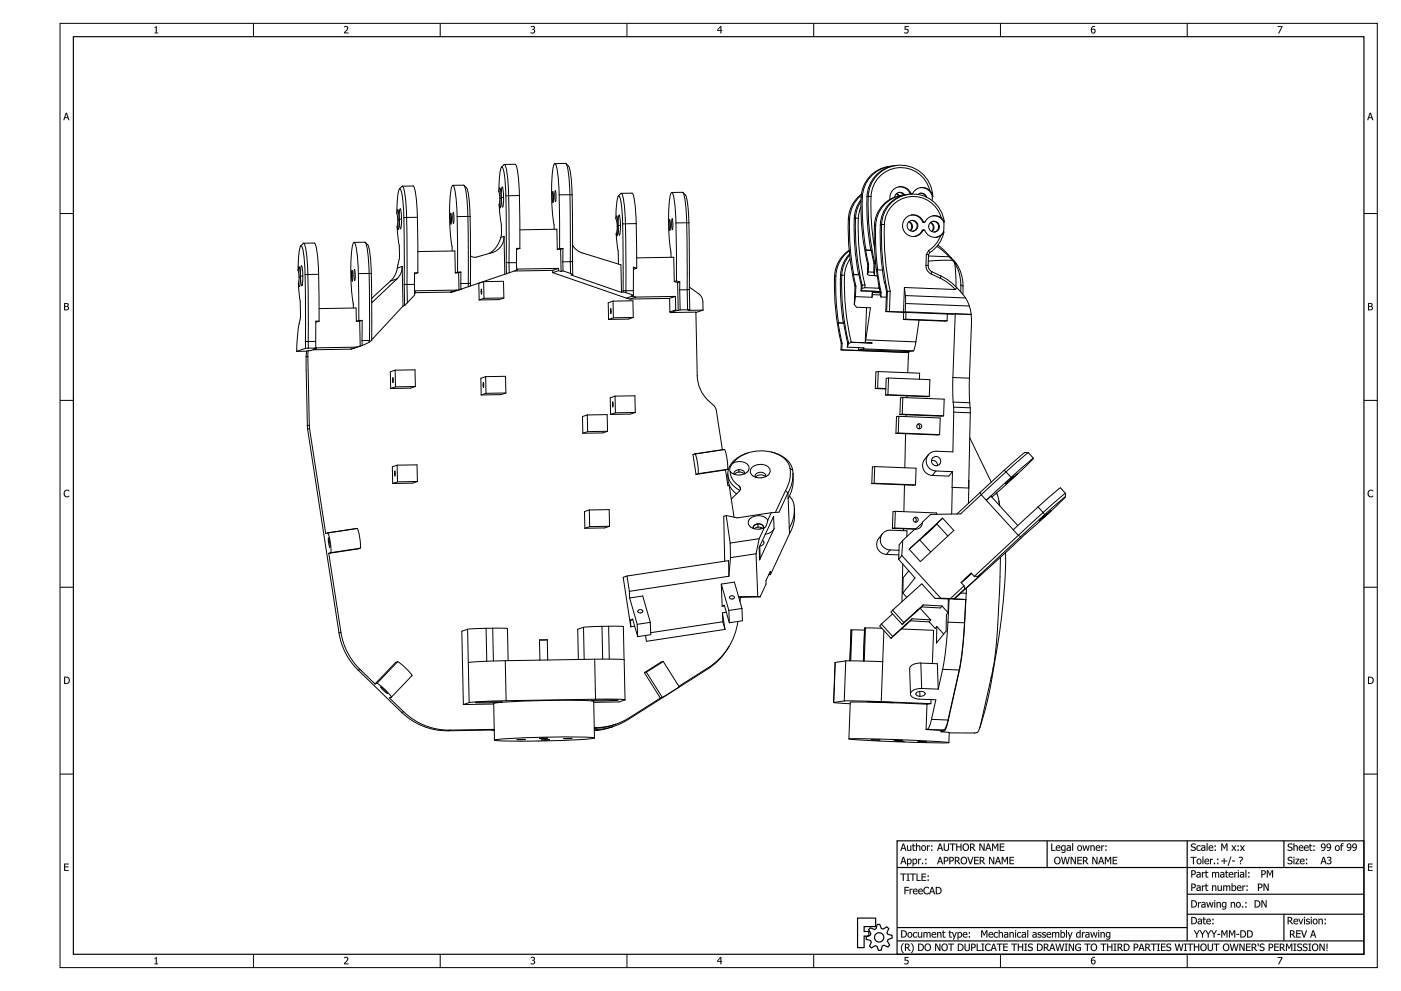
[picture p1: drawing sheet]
<svg xmlns="http://www.w3.org/2000/svg" width="420mm" height="297mm" viewBox="0 0 420 297" stroke-linecap="round" stroke-linejoin="round" font-family="sans-serif">
<g fill="none" stroke="#000" stroke-width=".3">
<path d="M18 7h395v283h-395zM76 7v4M132 7v4M188 7v4M244 7v4M300 7v4M356 7v4M18 64h4M409 64h4M18 120h4M409 120h4M18 176h4"/>
<path d="M409 176h4M18 232h4M409 232h4M76 286v4M132 286v4M188 286v4M244 286v4M300 286v4M356 286v4"/>
</g>
<g fill="#000">
<path d="M46.3 8.1l.7-.3v2h.4v.2h-1.1v-.2h.4v-1.5h-.4zM103.2 7.9a.8 .8 0 0 1 1.2 .3 .8 .8 0 0 1-.5 1.1l-.5 .5h1.1v.2h-1.3v-.3l.6-.7a.52 .52 0 0 0 .3-.8 .52 .52 0 0 0-.9 0zM159.2 7.9a.63 .63 0 0 1 1-.1 .63 .63 0 0 1-.2 1 .66 .66 0 0 1 .2 1.1 .66 .66 0 0 1-1-.3 .52 .52 0 0 0 .8 .2 .52 .52 0 0 0-.1-.8l-.3-.1v-.2a.4 .4 0 0 0 .4-.3 .4 .4 0 0 0-.2-.5 .4 .4 0 0 0-.5 .3zM271.3 7.8h1.2v.3h-.9v.6a.76 .76 0 0 1 .9 .9 .76 .76 0 0 1-1.3 .3v-.3a.54 .54 0 0 0 .8 .2 .54 .54 0 0 0 .1-.8 .54 .54 0 0 0-.8-.1zM383.2 7.8h1.4l-1 2.2h-.3l1-1.9h-1.1zM19.4 147.1l.9-.3 .5 .2v.3a.81 .81 0 0 0-1.2 .1 .81 .81 0 0 0 0 1.1 .81 .81 0 0 0 1.2 0v.4a1.13 1.13 0 0 1-1.6-.3 1.13 1.13 0 0 1 .2-1.5zM410.4 147.1l.9-.3 .5 .2v.3a.81 .81 0 0 0-1.1 .1 .81 .81 0 0 0 0 1.1 .81 .81 0 0 0 1.1 0v.4a1.13 1.13 0 0 1-1.5-.3 1.13 1.13 0 0 1 .1-1.5zM19.2 258.8h1.4v.3h-1.1v.6h1v.3h-1v.8h1.1v.2h-1.4zM410.3 258.8h1.3v.3h-1v.6h1v.3h-1v.8h1v.2h-1.3zM46.3 287.1l.7-.3v2h.4v.2h-1.1v-.2h.4v-1.5h-.4zM103.2 286.9a.8 .8 0 0 1 1.2 .4 .8 .8 0 0 1-.5 1.1l-.5 .4h1.1v.2h-1.3v-.3l.6-.7a.52 .52 0 0 0 .3-.8 .52 .52 0 0 0-.9 0zM159.2 286.9a.63 .63 0 0 1 1 0 .63 .63 0 0 1-.2 .9 .66 .66 0 0 1 .2 1.2 .66 .66 0 0 1-1-.4 .52 .52 0 0 0 .8 .2 .52 .52 0 0 0-.1-.8h-.3v-.3a.4 .4 0 0 0 .4-.3 .4 .4 0 0 0-.2-.5 .4 .4 0 0 0-.5 .3z"/>
<path d="M271.3 286.8h1.2v.3h-.9v.6a.76 .76 0 0 1 .9 .9 .76 .76 0 0 1-1.3 .4v-.4a.54 .54 0 0 0 .8 .2 .54 .54 0 0 0 .1-.8 .54 .54 0 0 0-.8 0zM383.2 286.8h1.4l-1 2.2h-.3l1-1.9h-1.1z"/>
<path d="M46.3 8.1l.7-.3v2h.4v.2h-1.1v-.2h.4v-1.5h-.4zM46.3 8.1v.2h.4v1.5h-.4v.2h1.1v-.2h-.4v-2z"/>
<path d="M103.2 7.9l.3-.1a.66 .66 0 0 1 .8 .2 .66 .66 0 0 1 0 .8l-.9 1 1.1-.1v.3h-1.3v-.3l.9-1.3-.2-.4-.7 .2zM103.2 7.9v.3l.6-.2 .3 .4-.9 1.3v.3h1.3v-.2h-1.1l.9-1v-.7l-.3-.3z"/>
<path d="M159.2 7.9l.3-.1a.57 .57 0 0 1 .8 .2 .57 .57 0 0 1-.3 .8l.5 .4-.2 .7-.5 .2-.7-.2v-.3l.8 .2 .3-.5-.2-.3h-.4v-.3l.4-.1 .1-.4-.3-.2-.6 .2zM159.2 7.9v.3l.4-.2a.38 .38 0 0 1 .6 .4 .38 .38 0 0 1-.6 .3v.2a.47 .47 0 0 1 .6 .6 .47 .47 0 0 1-.8 .2l-.2-.1v.3l.7 .1 .5-.4v-.5l-.4-.3 .4-.6-.4-.4z"/>
<path d="M216.1 7.8h.2v1.2h.3v.3h-.3v.7h-.3v-.7h-.9v-.4zM216 8.2l-.7 .8h.7z"/>
<path d="M216.1 7.8h.2v1.2h.3v.3h-.3v.7h-.3v-.7h-.9v-.4zM216.1 7.8l-1 1.1v.4l1-.1-.1 .8h.3v-.8l.3 .1v-.3h-.3v-1.2zM216 8.2l-.7 .8h.7zM216.1 8.1v.9h-.8z"/>
<path d="M271.3 7.8h1.2v.3h-.9l.1 .5a.76 .76 0 0 1 .8 1.1 .76 .76 0 0 1-1.3 .2v-.3l.7 .2 .3-.3a.53 .53 0 0 0-.3-.6 .53 .53 0 0 0-.6 .1zM271.3 7.8v1.1h.7l.2 .4-.2 .4-.8-.1v.3l.9 .1 .4-.4v-.6l-.4-.3h-.5v-.6h.9v-.3z"/>
<path d="M327.5 8l.8-.2v.3a.65 .65 0 0 0-.8 .7 .71 .71 0 0 1 1 .3 .71 .71 0 0 1-.6 .9 .71 .71 0 0 1-.7-.8zM327.4 9.3a.45 .45 0 0 0 .9 0 .45 .45 0 0 0-.9 0z"/>
<path d="M327.5 8l.9-.2-.1 .3a.63 .63 0 0 0-.8 .7 .71 .71 0 0 1 1 0 .71 .71 0 0 1-.1 1l-.7 .2-.4-.3-.1-1zM327.4 8.1a1.06 1.06 0 0 0-.3 1.2 1.06 1.06 0 0 0 1 .7l.4-.4v-.6l-.4-.4-.7 .2 .2-.6 .8-.1v-.3zM327.4 9.2a.45 .45 0 0 0 .9 0 .45 .45 0 0 0-.9 0zM327.4 9.3a.45 .45 0 0 1 .9 0 .45 .45 0 0 1-.9 0z"/>
<path d="M383.2 7.8h1.4l-1 2.2h-.3l1-1.9h-1.1zM383.2 7.8v.3h1.1l-1 1.9h.3l1-2.2z"/>
<path d="M19.7 33.8h.4l.7 2.2h-.3l-.2-.6h-.8l-.2 .6h-.3zM19.7 33.8l-.7 2.2h.3l.2-.6h.8l.2 .6h.3l-.7-2.2zM19.9 34.1l-.3 1h.6zM19.9 34.1l.4 1.1h-.8z"/>
<path d="M19.7 33.8h.4l.7 2.2h-.3l-.2-.6h-.8l-.2 .6h-.3zM19.9 34.1l-.3 1h.6z"/>
<path d="M410.8 33.8h.3l.8 2.2h-.4l-.1-.6h-.9l-.2 .6h-.3zM410.8 33.8l-.8 2.2h.3l.2-.6h.9l.2 .6h.3l-.8-2.2zM410.9 34.1l-.3 1h.7zM410.9 34.1l.4 1.1h-.7z"/>
<path d="M410.8 33.8h.3l.8 2.2h-.3l-.2-.6h-.9l-.2 .6h-.3zM410.9 34.1l-.3 1h.7z"/>
<path d="M19.2 90.8h.6a.54 .54 0 0 1 .7 .3 .54 .54 0 0 1-.2 .7 .65 .65 0 0 1 .3 .8 .65 .65 0 0 1-.8 .4h-.6zM19.5 91.1v.6h.3a.35 .35 0 0 0 .5-.3 .35 .35 0 0 0-.5-.3zM19.5 92v.8h.2a.44 .44 0 0 0 .7-.4 .44 .44 0 0 0-.6-.4z"/>
<path d="M19.2 90.8h1l.4 .3v.4l-.3 .3 .3 .2 .1 .5-.3 .4-1.2 .1zM19.2 90.8v2.2h1l.5-.5-.1-.5-.3-.2 .2-.2v-.5l-.4-.2zM19.5 91.1v.6l.8-.2-.1-.4zM19.5 91.1h.7v.5l-.7 .1zM19.5 92v.8l.9-.3-.2-.5zM19.5 91.9l.8 .2v.5l-.8 .2z"/>
<path d="M410.3 90.8h.5a.54 .54 0 0 1 .8 .3 .54 .54 0 0 1-.3 .7 .65 .65 0 0 1 .4 .8 .65 .65 0 0 1-.8 .4h-.6zM410.6 91.1v.6h.3a.35 .35 0 0 0 .4-.3 .35 .35 0 0 0-.5-.3zM410.6 92v.8h.2a.44 .44 0 0 0 .6-.4 .44 .44 0 0 0-.5-.4z"/>
<path d="M410.2 90.8h.6a.55 .55 0 0 1 .8 .2 .55 .55 0 0 1-.3 .8 .59 .59 0 0 1 .5 .5 .59 .59 0 0 1-.3 .5l-1.3 .2zM410.3 90.8v2.2h1l.4-.5-.1-.5-.3-.2 .3-.2v-.5l-.4-.3zM410.6 91.1v.6l.7-.2-.1-.4zM410.5 91.1h.7l.1 .5-.8 .1zM410.6 92v.8l.8-.3-.1-.5zM410.5 91.9l.9 .2v.5l-.9 .2z"/>
<path d="M19.4 147.1l.7-.3 .7 .2v.3l-1-.2-.4 .6 .1 .6 .3 .4 .5 .1 .5-.3v.4l-.3 .1a1.07 1.07 0 0 1-1.2-.3 1.07 1.07 0 0 1-.1-1.3zM19.4 147.1l-.3 .8 .3 .9 .7 .2 .7-.1v-.4l-.6 .3-.5-.1-.3-.8 .3-.7 .5-.2 .6 .3v-.3l-.7-.2z"/>
<path d="M410.4 147.1l.7-.3 .7 .2v.3l-.9-.2-.4 .6a.76 .76 0 0 0 .1 .8 .76 .76 0 0 0 .8 .3l.4-.3v.4l-.6 .2-.5-.1-.4-.4-.2-.8zM410.4 147.1l-.2 .8 .2 .9 .7 .2 .7-.1v-.4l-.6 .3-.5-.1-.3-.8 .3-.7 .5-.2 .6 .3v-.3l-.7-.2z"/>
<path d="M19.2 202.8h.5a1.1 1.1 0 0 1 1.2 1.1 1.1 1.1 0 0 1-1.2 1.1h-.5zM19.5 203.1v1.7a.88 .88 0 0 0 1.1-.9 .88 .88 0 0 0-1.1-.8z"/>
<path d="M19.2 202.8l1.2 .1 .4 .5a1.1 1.1 0 0 1 0 1.2 1.1 1.1 0 0 1-1.1 .4h-.5zM19.2 202.8v2.2l1.3-.2 .4-.7-.2-.9-.5-.3zM19.5 203.1v1.7l.7-.1 .4-.4a.87 .87 0 0 0-.1-.9 .87 .87 0 0 0-1-.3zM19.5 203.1h.7l.4 .4v.7l-.4 .5-.7 .1z"/>
<path d="M410.3 202.8h.5a1.1 1.1 0 0 1 1.2 1.1 1.1 1.1 0 0 1-1.2 1.1h-.5zM410.6 203.1v1.7a.88 .88 0 0 0 1.1-.9 .88 .88 0 0 0-1.1-.8z"/>
<path d="M410.2 202.8l1 .1a1.11 1.11 0 0 1 .8 1.3 1.11 1.11 0 0 1-1.2 .8h-.6zM410.3 202.8v2.2l1.2-.2 .4-.5v-.9l-.5-.4zM410.6 203.1v1.7l.6-.1 .4-.4a.85 .85 0 0 0-.5-1.2zM410.5 203.1h.7l.4 .4 .1 .7-.4 .5-.8 .1z"/>
<path d="M270.7 252.8h.4l.8 2.2h-.4l-.2-.6h-.8l-.2 .6h-.3zM270.7 252.8l-.7 2.2h.3l.2-.6h.8l.2 .6h.3l-.7-2.2zM270.9 253.1l-.3 1.1h.7zM270.9 253.1l.4 1.1h-.7zM272 253.4h.3v1.1l.3 .3 .4-.2v-1.2h.3v1.6h-.3v-.2l-.5 .3-.3-.2zM272 253.4l.2 1.5 .5 .1 .3-.2v.2h.3v-1.6h-.3v1.2l-.4 .2-.3-.2v-1.2zM273.7 252.9h.3v.5h.5v.2h-.5v1l.5 .2v.2l-.7-.2-.1-1.2h-.2zM273.7 252.9l-.2 .7h.2v.9a.53 .53 0 0 0 .8 .5v-.2l-.5-.1v-1.1h.5v-.2h-.5v-.5zM274.7 252.7h.3v.9l.2-.2a.53 .53 0 0 1 .6 0 .53 .53 0 0 1 .2 .6v1h-.3v-1.3l-.3-.1-.4 .2v1.2h-.3zM274.7 252.7v2.3h.3v-1.2l.4-.2 .3 .2v1.2h.3v-1a.55 .55 0 0 0-.4-.6 .55 .55 0 0 0-.6 .2v-.9zM276.1 254.2a.81 .81 0 0 1 1.6 0 .81 .81 0 0 1-1.6 0zM276.5 253.6a.82 .82 0 0 0-.1 1.1 .82 .82 0 0 0 1.1 .1 .88 .88 0 0 0 .1-.9 .88 .88 0 0 0-.8-.5zM276.7 253.7v1l.5 .1 .2-.4-.1-.7zM276.6 253.7a.54 .54 0 0 1 .9 .5 .54 .54 0 0 1-.9 .5zM278 253.4h.3v.2l.6-.2v.3l-.6 .2v1.1h-.3zM278 253.4v1.6h.3v-1.1l.6-.2v-.3l-.6 .3v-.3zM279.2 253.4h.4v.4h-.4zM279.2 253.4v.4h.4v-.4zM279.2 254.6h.4v.4h-.4zM279.2 254.6v.4h.4v-.4z"/>
<path d="M270.7 256.8h.4l.8 2.2h-.4l-.2-.6h-.8l-.2 .6h-.3zM270.7 256.8l-.7 2.2h.3l.2-.6h.8l.2 .6h.3l-.7-2.2zM270.9 257.1l-.3 1.1h.7zM270.9 257.1l.4 1.1h-.7zM272 257.4h.3v.2l.2-.2a.63 .63 0 0 1 .7 .1 .63 .63 0 0 1 .2 .7 .73 .73 0 0 1-.3 .7 .73 .73 0 0 1-.8 0v.7h-.3zM272 257.4v2.2h.3v-.7l.2 .1a.86 .86 0 0 0 .9-.4 .86 .86 0 0 0-.2-1l-.4-.2-.5 .2v-.2zM272.3 257.8v.9l.5 .1 .3-.4-.1-.6-.3-.2zM272.3 257.8a.57 .57 0 0 1 .9 .5 .57 .57 0 0 1-.9 .4zM273.7 257.4h.3v.2l.2-.2a.63 .63 0 0 1 .7 .1 .63 .63 0 0 1 .2 .7 .73 .73 0 0 1-.3 .7 .73 .73 0 0 1-.8 0v.7h-.3zM273.7 257.4v2.2h.3l-.1-.7 .3 .1a.86 .86 0 0 0 .8-.4 .86 .86 0 0 0-.1-1l-.4-.2-.6 .2 .1-.2zM274 257.8v.9l.5 .1 .2-.4v-.6l-.3-.2zM273.9 257.8a.57 .57 0 0 1 .9 .5 .57 .57 0 0 1-.8 .4zM275.3 257.4h.3v.2l.6-.2v.3l-.6 .2v1.1h-.3zM275.3 257.4v1.6h.3v-1.1l.6-.2v-.3l-.6 .3v-.3zM276.5 258.6h.4v.4h-.4zM276.5 258.6v.4h.4v-.4zM277.5 257.4h.4v.4h-.4zM277.5 257.4v.4h.3v-.4zM277.5 258.6h.4v.4h-.4zM277.5 258.6v.4h.3v-.4z"/>
<path d="M270.7 252.8h.4l.7 2.2h-.3l-.2-.6h-.8l-.2 .6h-.3zM270.9 253.1l-.3 1.1h.7zM272 253.4h.3v1.2l.3 .2 .4-.2v-1.2h.3v1.6h-.3v-.2l-.5 .3-.3-.2zM273.7 252.9h.3v.5h.5v.2h-.5v1.1l.5 .1a.41 .41 0 0 1-.5 .3 .41 .41 0 0 1-.3-.6v-.9h-.2zM274.7 252.7h.3v.9a.56 .56 0 0 1 .6-.2 .56 .56 0 0 1 .4 .6v1h-.3v-1.2l-.3-.2-.4 .2v1.2h-.3zM276.5 253.6a.78 .78 0 0 1 1.1 .1 .78 .78 0 0 1-.2 1.1 .78 .78 0 0 1-1.1-.1zM276.7 253.7a.55 .55 0 0 0-.1 .8 .55 .55 0 0 0 .8 .1 .56 .56 0 0 0 0-.8 .56 .56 0 0 0-.7-.1zM278 253.4h.3v.2l.6-.2v.3l-.6 .2v1.1h-.3zM279.2 253.4h.4v.4h-.4zM279.2 254.6h.4v.4h-.4z"/>
<path d="M270.7 256.8h.4l.7 2.2h-.3l-.2-.6h-.8l-.2 .6h-.3zM270.9 257.1l-.3 1.1h.7zM272 257.4l.3 .2a.74 .74 0 0 1 1 0 .74 .74 0 0 1 0 1 .68 .68 0 0 1-1 .3v.7h-.3zM272.3 257.8v.9a.55 .55 0 0 0 .8-.4 .55 .55 0 0 0-.7-.6zM273.7 257.4l.3 .2a.74 .74 0 0 1 1 0 .74 .74 0 0 1 0 1 .68 .68 0 0 1-1 .3v.7h-.3zM274 257.8v.9a.55 .55 0 0 0 .8-.4 .55 .55 0 0 0-.7-.6zM275.3 257.4h.3v.2l.6-.2v.3l-.6 .2v1.1h-.3zM276.5 258.6h.4v.4h-.4zM277.5 257.4h.3v.4h-.3zM277.5 258.6h.3v.4h-.3z"/>
<path d="M281.7 252.8h.4l.8 2.2h-.4l-.2-.6h-.8l-.2 .6h-.3zM281.8 252.8l-.8 2.2h.3l.2-.6h.9l.1 .6h.3l-.7-2.2zM281.9 253.1l-.3 1.1h.7zM281.9 253.1l.4 1.1h-.7zM283 252.8h.3l.2 1.9 .7-.1 .1-1.8h.3v1.4a.81 .81 0 0 1-.6 .9 .81 .81 0 0 1-.9-.5zM283 252.8l.1 1.9 .4 .3h.7l.3-.4 .1-1.8h-.3v1.8l-.5 .2-.5-.2v-1.8zM284.8 252.8h1.8v.3h-.8v1.9h-.3v-1.9h-.7zM284.8 252.8v.3h.7v1.9h.3v-1.9h.7v-.3zM286.8 252.8h.3v.9h1l-.1-.9h.4v2.2h-.4v-1h-.9v1h-.3zM286.8 252.8v2.2h.3l-.1-1.1h1.1v1.1h.3v-2.2h-.3v.9h-1.1l.1-.9zM288.9 253.1l.7-.3 .7 .3 .3 1-.4 .8-.8 .2-.5-.3-.2-.9zM288.9 253.1a1.14 1.14 0 0 0-.1 1.4 1.14 1.14 0 0 0 1.2 .5l.5-.6-.2-1.3a.99 .99 0 0 0-1.4 0zM289.2 253.3a.81 .81 0 0 0-.2 1.1 .81 .81 0 0 0 1.1 .2l.1-1a.63 .63 0 0 0-.4-.5 .63 .63 0 0 0-.6 .2zM289.2 253.2l.6-.1 .3 .2a.83 .83 0 0 1 .2 1.1 .83 .83 0 0 1-1.2 .2l-.1-.9zM290.9 252.8l1.1 .1a.64 .64 0 0 1 .3 .7 .64 .64 0 0 1-.5 .5l.8 .9h-.4l-.7-.8h-.3v.8h-.3zM290.9 252.8v2.2h.3v-.9h.3l.7 .9h.4l-.8-.9 .4-.3v-.6l-.4-.3zM291.2 253.1v.8l.6-.1 .1-.5zM291.2 253.1l.7 .1v.6l-.7 .1zM293.7 252.8h.4l.9 1.8v-1.8h.3v2.2h-.4l-.9-1.9v1.9h-.3zM293.7 252.8v2.2h.3v-1.9l1 1.9h.3v-2.2h-.3v1.8l-.9-1.8zM296.2 252.8h.4l.7 2.2h-.3l-.2-.6h-.8l-.2 .6h-.3zM296.2 252.8l-.7 2.2h.3l.2-.6h.8l.2 .6h.3l-.7-2.2zM296.4 253.1l-.3 1.1h.6zM296.4 253.1l.3 1.1h-.7zM297.5 252.8h.4l.6 1.3 .5-1.3h.4v2.2h-.3v-1.9l-.6 1.3h-.2l-.5-1.2v1.8h-.3zM297.5 252.8v2.2h.3v-1.9l.6 1.3h.1l.6-1.3v1.9h.3v-2.2h-.4l-.5 1.3-.6-1.3zM299.8 252.8h1.4v.3h-1.1v.6h1v.3h-1v.8h1.1v.2h-1.4zM299.8 252.8v2.2h1.4v-.2h-1.1v-.9h1v-.2h-1v-.6h1.1v-.3z"/>
<path d="M281.7 256.8h.4l.8 2.2h-.4l-.2-.6h-.8l-.2 .6h-.3zM281.8 256.8l-.8 2.2h.3l.2-.6h.9l.1 .6h.3l-.7-2.2zM281.9 257.1l-.3 1.1h.7zM281.9 257.1l.4 1.1h-.7zM283 256.8l1.2 .2a.76 .76 0 0 1 .1 1 .76 .76 0 0 1-1 .2l.1 .8h-.4zM283 256.8v2.2h.3v-.8l.9-.2 .2-.7-.4-.4zM283.3 257.1v.9l.7-.2v-.6zM283.3 257.1h.5a.5 .5 0 0 1 .3 .7 .5 .5 0 0 1-.8 .2zM284.7 256.8l1.1 .2a.76 .76 0 0 1 .1 1 .76 .76 0 0 1-.9 .2v.8h-.3zM284.7 256.8v2.2h.3v-.8l.9-.2 .1-.7-.3-.4zM285 257.1v.9l.7-.2-.1-.6zM285 257.1h.5a.5 .5 0 0 1 .2 .7 .5 .5 0 0 1-.7 .2zM286.3 256.8l1.2 .1a.64 .64 0 0 1 .2 .7 .64 .64 0 0 1-.4 .5l.8 .9h-.4l-.7-.8h-.4l.1 .8h-.4zM286.4 256.8v2.2h.2v-.9h.4l.7 .9h.3l-.8-.9 .4-.3 .1-.6-.5-.3zM286.6 257.1v.8l.7-.1 .1-.5zM286.6 257.1l.8 .1-.1 .6-.7 .1zM288.3 257.1l.8-.3 .7 .3 .2 1-.4 .8-.8 .2-.5-.3-.2-.9zM288.4 257.1a1.05 1.05 0 0 0-.1 1.6 1.05 1.05 0 0 0 1.7-.3l-.2-1.3a.99 .99 0 0 0-1.4 0zM288.6 257.3l-.2 .9 .5 .6 .6-.2 .2-1a.63 .63 0 0 0-.5-.5 .63 .63 0 0 0-.6 .2zM288.7 257.2l.5-.1 .4 .2a.83 .83 0 0 1 .1 1.1 .83 .83 0 0 1-1.1 .2l-.2-.9zM290.1 256.8h.3l.6 1.9 .6-1.9h.3l-.7 2.2h-.4zM290.1 256.8l.8 2.2h.3l.7-2.2h-.3l-.6 1.9-.6-1.9zM292.1 256.8h1.4v.3h-1.1v.6h1v.3h-1v.8h1.1v.2h-1.4zM292.1 256.8v2.2h1.4v-.2h-1.1v-.9h1v-.2h-1v-.6h1.1v-.3zM293.8 256.8l1.2 .2 .2 .7-.5 .4 .8 .9h-.4l-.7-.8h-.3v.8h-.3zM293.8 256.8v2.2h.3v-.9h.3l.7 .9h.4l-.8-.9 .4-.3a.6 .6 0 0 0-.4-.9zM294.1 257.1v.8l.6-.1 .1-.5zM294.1 257.1l.7 .1v.6l-.7 .1zM296.6 256.8h.4l.9 1.8v-1.8h.3v2.2h-.4l-.9-1.9v1.9h-.3zM296.6 256.8v2.2h.3v-1.9l.9 1.9h.4v-2.2h-.3v1.8l-.9-1.8zM299.1 256.8h.4l.7 2.2h-.3l-.2-.6h-.8l-.2 .6h-.3zM299.1 256.8l-.7 2.2h.3l.2-.6h.8l.2 .6h.3l-.7-2.2zM299.3 257.1l-.3 1.1h.6zM299.3 257.1l.3 1.1h-.7zM300.4 256.8h.4l.6 1.3 .5-1.3h.4v2.2h-.3v-1.9l-.6 1.3h-.2l-.5-1.2v1.8h-.3zM300.4 256.8v2.2h.3v-1.9l.6 1.3h.1l.6-1.3v1.9h.3v-2.2h-.4l-.5 1.3-.6-1.3zM302.7 256.8h1.4v.3h-1.1v.6h1v.3h-1v.8h1.1v.2h-1.4zM302.7 256.8v2.2h1.4v-.2h-1.1v-.9h1v-.2h-1v-.6h1.1v-.3z"/>
<path d="M281.8 252.8h.3l.7 2.2h-.3l-.2-.6h-.8l-.2 .6h-.3zM281.9 253.1l-.3 1.1h.7zM283 252.8h.3v1.4a.51 .51 0 0 0 .5 .6 .51 .51 0 0 0 .5-.6v-1.4h.3v1.4a.79 .79 0 0 1-.8 .9 .79 .79 0 0 1-.8-.9zM284.8 252.8h1.7v.3h-.7v1.9h-.3v-1.9h-.7zM286.8 252.8h.3v.9h1v-.9h.3v2.2h-.3v-1h-1v1h-.3zM288.9 253.1a1.05 1.05 0 0 1 1.4 .1 1.05 1.05 0 0 1 0 1.4 1.05 1.05 0 0 1-1.4 .2l-.2-.9zM289.2 253.2a.8 .8 0 0 0-.2 1.2 .8 .8 0 0 0 1.2 0 .8 .8 0 0 0 0-1 .8 .8 0 0 0-1-.2zM290.9 252.8h.6a.64 .64 0 0 1 .8 .5 .64 .64 0 0 1-.5 .8l.8 .9h-.4l-.7-.8h-.3v.8h-.3zM291.2 253.1v.8h.3a.42 .42 0 0 0 .5-.4 .42 .42 0 0 0-.5-.4zM293.7 252.8h.4l.9 1.8v-1.8h.3v2.2h-.3l-1-1.9v1.9h-.3zM296.2 252.8h.4l.7 2.2h-.3l-.2-.6h-.8l-.2 .6h-.3zM296.4 253.1l-.3 1.1h.6zM297.5 252.8h.4l.6 1.3 .5-1.3h.4v2.2h-.3v-1.9l-.6 1.3h-.1l-.6-1.3v1.9h-.3zM299.8 252.8h1.4v.3h-1.1v.6h1v.3h-1v.8h1.1v.2h-1.4z"/>
<path d="M281.8 256.8h.3l.7 2.2h-.3l-.2-.6h-.8l-.2 .6h-.3zM281.9 257.1l-.3 1.1h.7zM283 256.8h.6a.73 .73 0 0 1 .8 .9 .73 .73 0 0 1-1.1 .5v.8h-.3zM283.3 257.1v.9a.51 .51 0 0 0 .8-.5 .51 .51 0 0 0-.8-.4zM284.7 256.8h.6a.73 .73 0 0 1 .8 .9 .73 .73 0 0 1-1.1 .5v.8h-.3zM285 257.1v.9a.51 .51 0 0 0 .8-.5 .51 .51 0 0 0-.8-.4zM286.4 256.8h.5a.64 .64 0 0 1 .8 .5 .64 .64 0 0 1-.4 .8l.7 .9h-.3l-.7-.8h-.4v.8h-.2zM286.6 257.1v.8h.3a.42 .42 0 0 0 .5-.4 .42 .42 0 0 0-.5-.4zM288.4 257.1a1.05 1.05 0 0 1 1.4 .1 1.05 1.05 0 0 1 0 1.4 1.05 1.05 0 0 1-1.4 .2l-.3-.9zM288.7 257.2a.8 .8 0 0 0-.3 1.2 .8 .8 0 0 0 1.2 0 .8 .8 0 0 0 .1-1 .8 .8 0 0 0-1-.2zM290.1 256.8h.3l.6 1.9 .6-1.9h.3l-.7 2.2h-.3zM292.1 256.8h1.4v.3h-1.1v.6h1v.3h-1v.8h1.1v.2h-1.4zM293.8 256.8h.6a.64 .64 0 0 1 .8 .5 .64 .64 0 0 1-.5 .8l.8 .9h-.4l-.7-.8h-.3v.8h-.3zM294.1 257.1v.8h.3a.42 .42 0 0 0 .5-.4 .42 .42 0 0 0-.5-.4zM296.6 256.8h.4l.9 1.8v-1.8h.3v2.2h-.4l-.9-1.9v1.9h-.3zM299.1 256.8h.4l.7 2.2h-.3l-.2-.6h-.8l-.2 .6h-.3zM299.3 257.1l-.3 1.1h.6zM300.4 256.8h.4l.6 1.3 .5-1.3h.4v2.2h-.3v-1.9l-.6 1.3h-.1l-.6-1.3v1.9h-.3zM302.7 256.8h1.4v.3h-1.1v.6h1v.3h-1v.8h1.1v.2h-1.4z"/>
<path d="M315.3 252.8h.2v2h1v.2h-1.2zM316.8 253.6a.7 .7 0 0 1 .9-.2 .7 .7 0 0 1 .3 .8h-1.1a.65 .65 0 0 0 .4 .6 .65 .65 0 0 0 .7-.2v.3a.9 .9 0 0 1-1.2-.1 .9 .9 0 0 1 0-1.2zM317 253.7l-.1 .3h.9l-.3-.4zM318.6 253.7a.54 .54 0 0 0-.1 .8 .54 .54 0 0 0 .8 .1v-.9zM318.4 253.6l.3-.2h.9v1.4a.81 .81 0 0 1-1.3 .8l.1-.3a.57 .57 0 0 0 .6 .1 .57 .57 0 0 0 .3-.6 .76 .76 0 0 1-1.1-.2 .76 .76 0 0 1 .2-1zM320.2 254.3a.37 .37 0 0 0 .2 .5 .37 .37 0 0 0 .5-.2v-.4zM320 253.4l1.1 .2 .1 1.4-.3-.1a.59 .59 0 0 1-.8 .1 .59 .59 0 0 1-.2-.8 .59 .59 0 0 1 .8-.2h.2l-.1-.3h-.8zM321.5 252.7h.3v2.3h-.3zM323.2 253.6a.78 .78 0 0 1 1.1 .1 .78 .78 0 0 1-.1 1.1 .78 .78 0 0 1-1.1-.1zM323.4 253.7a.55 .55 0 0 0 0 .8 .55 .55 0 0 0 .8 .1 .56 .56 0 0 0 0-.8 .56 .56 0 0 0-.8-.1zM324.6 253.4h.3l.3 1.3 .4-1.3h.2l.4 1.3 .3-1.3h.3l-.4 1.6h-.3l-.4-1.2-.4 1.2h-.2zM327 253.4h.3v.2a.56 .56 0 0 1 .6-.2 .56 .56 0 0 1 .4 .6v1h-.3v-1.2l-.3-.2-.4 .2v1.2h-.3zM328.8 253.6a.7 .7 0 0 1 .9-.2 .7 .7 0 0 1 .3 .8h-1.1a.65 .65 0 0 0 .4 .6 .65 .65 0 0 0 .7-.2v.3a.9 .9 0 0 1-1.2-.1 .9 .9 0 0 1 0-1.2zM329 253.7l-.1 .3h.8l-.2-.4zM330.3 253.4h.2v.2l.6-.2v.3l-.6 .2v1.1h-.2zM331.5 253.4h.4v.4h-.4zM331.5 254.6h.4v.4h-.4z"/>
<path d="M315.2 252.8h.4l-.1 2h1v.2h-1.3zM315.3 252.8v2.2h1.2v-.2h-1v-2zM316.8 253.6l.6-.3 .5 .2 .1 .8h-1.1l.3 .5 .8-.2v.3l-.6 .2-.6-.2-.2-.7zM316.8 253.6a.86 .86 0 0 0-.1 1 .86 .86 0 0 0 .9 .4l.4-.1v-.3l-.7 .2-.4-.6h1.1v-.4l-.4-.4zM317 253.7l-.1 .3h.9l-.3-.4zM317 253.7l.5-.1 .3 .4h-.9zM318.6 253.8v.8h.7v-.9zM318.6 253.7h.7v.9a.56 .56 0 0 1-.8-.1 .56 .56 0 0 1 .1-.8zM318.4 253.6l.3-.3 .9 .1v1.4a.86 .86 0 0 1-1.3 .8v-.3h.9l.1-.5-.5 .2-.5-.2-.1-.6zM318.4 253.6a.79 .79 0 0 0-.2 .9 .79 .79 0 0 0 .9 .5l.2-.2a.55 .55 0 0 1-.3 .6 .55 .55 0 0 1-.6-.1l-.1 .3 .9-.1 .3-.7 .1-1.4zM320.2 254.4v.3l.7-.1v-.4zM320.2 254.3l.7-.1v.4a.38 .38 0 0 1-.5 .3 .38 .38 0 0 1-.2-.6zM320 253.4h.8l.3 .2 .1 1.4h-.3v-.1l-.2 .1a.53 .53 0 0 1-.7-.1 .53 .53 0 0 1-.1-.6l1-.3-.3-.4-.6 .1zM320 253.4v.3l.7-.1 .2 .4a.67 .67 0 0 0-.8 .1 .67 .67 0 0 0-.1 .8l.5 .2 .4-.3v.2h.3l-.2-1.4zM321.5 252.7h.3v2.3h-.3zM321.5 252.7v2.3h.3v-2.3zM322.9 254.2a.82 .82 0 0 1 1.6 0 .82 .82 0 0 1-1.6 0zM323.3 253.6a.82 .82 0 0 0-.1 1.1 .82 .82 0 0 0 1.1 .1 .88 .88 0 0 0 .1-.9 .88 .88 0 0 0-.8-.5zM323.5 253.7a.57 .57 0 0 0-.1 .8 .57 .57 0 0 0 .7 .2v-1zM323.2 254.2a.54 .54 0 0 1 1 0 .54 .54 0 0 1-1 0zM324.6 253.4h.3l.3 1.3 .4-1.3h.2l.4 1.3 .3-1.3h.3l-.4 1.6h-.3l-.4-1.2-.4 1.2h-.3zM324.6 253.4l.5 1.6h.2l.4-1.3 .4 1.3h.3l.4-1.6h-.3l-.3 1.3-.4-1.3h-.2l-.4 1.3-.3-1.3zM327 253.4h.3v.2l.2-.2a.53 .53 0 0 1 .6 0 .53 .53 0 0 1 .2 .6v1h-.3v-1.1l-.3-.3-.4 .2v1.2h-.3zM327 253.4v1.6h.3v-1.2a.41 .41 0 0 1 .5-.2 .41 .41 0 0 1 .2 .5v.9h.3v-1a.55 .55 0 0 0-.4-.6 .55 .55 0 0 0-.6 .2v-.2zM328.8 253.6l.5-.3 .5 .2 .2 .8h-1.1l.3 .5 .8-.2a.74 .74 0 0 1-.9 .5 .74 .74 0 0 1-.5-.9zM328.8 253.6a.86 .86 0 0 0-.2 1 .86 .86 0 0 0 1 .4l.4-.1v-.3l-.8 .2-.4-.6h1.2l-.1-.4-.3-.4zM329 253.7l-.1 .3h.8l-.2-.4zM329 253.7l.5-.1 .2 .4h-.9zM330.3 253.4h.3l-.1 .2 .7-.2v.3l-.7 .2 .1 1.1h-.3zM330.3 253.4v1.6h.2v-1.1l.6-.2v-.3l-.6 .3v-.3zM331.5 253.4h.4v.4h-.4zM331.5 253.4v.4h.4v-.4zM331.5 254.6h.4v.4h-.4zM331.5 254.6v.4h.4v-.4z"/>
<path d="M316.4 257.1a1.05 1.05 0 0 1 1.4 .1 1.05 1.05 0 0 1 0 1.4 1.05 1.05 0 0 1-1.4 .2l-.3-.9zM316.7 257.2a.8 .8 0 0 0-.2 1.2 .8 .8 0 0 0 1.2 0 .8 .8 0 0 0 0-1 .8 .8 0 0 0-1-.2zM318.2 256.8h.3l.4 1.9 .5-1.9h.3l.4 1.9 .4-1.9h.3l-.5 2.2h-.4l-.4-1.8-.4 1.8h-.3zM321.1 256.8h.4l.9 1.8v-1.8h.2v2.2h-.3l-.9-1.9v1.9h-.3zM323.1 256.8h1.3v.3h-1v.6h1v.3h-1v.8h1v.2h-1.3zM324.8 256.8h.5a.64 .64 0 0 1 .8 .5 .64 .64 0 0 1-.4 .8l.8 .9h-.4l-.7-.8h-.3v.8h-.3zM325.1 257.1v.8h.2a.42 .42 0 0 0 .5-.4 .42 .42 0 0 0-.5-.4zM327.6 256.8h.4l.9 1.8v-1.8h.2v2.2h-.3l-1-1.9v1.9h-.2zM330.1 256.8h.3l.8 2.2h-.3l-.2-.6h-.9l-.2 .6h-.3zM330.2 257.1l-.3 1.1h.7zM331.4 256.8h.4l.5 1.3 .5-1.3h.4v2.2h-.3v-1.9l-.5 1.3h-.2l-.6-1.3v1.9h-.2zM333.7 256.8h1.3v.3h-1v.6h1v.3h-1v.8h1v.2h-1.3z"/>
<path d="M316.4 257.1l.7-.3 .7 .3 .3 1-.4 .8-.8 .2-.5-.3-.3-.9zM316.4 257.1a1.14 1.14 0 0 0-.2 1.4 1.14 1.14 0 0 0 1.3 .5l.5-.6-.2-1.3a.99 .99 0 0 0-1.4 0zM316.6 257.3l-.1 .9 .4 .6 .7-.2 .1-1a.63 .63 0 0 0-.5-.5 .63 .63 0 0 0-.6 .2zM316.7 257.2l.5-.1 .4 .2a.83 .83 0 0 1 .1 1.1 .83 .83 0 0 1-1.1 .2l-.2-.9zM318.2 256.8h.3l.4 1.9 .5-1.9h.3l.4 1.9 .4-1.9h.3l-.5 2.2h-.4l-.4-1.8-.4 1.8h-.4zM318.2 256.8l.6 2.2h.3l.4-1.8 .4 1.8h.4l.5-2.2h-.3l-.4 1.9-.4-1.9h-.3l-.5 1.9-.4-1.9zM321.1 256.8h.4l.9 1.8v-1.8h.3v2.2h-.4l-.9-1.9v1.9h-.3zM321.1 256.8v2.2h.3v-1.9l.9 1.9h.3v-2.2h-.2v1.8l-.9-1.8zM323.1 256.8h1.4v.3h-1.1v.6h1v.3h-1v.8h1.1v.2h-1.4zM323.1 256.8v2.2h1.3v-.2h-1v-.9h1v-.2h-1v-.6h1v-.3zM324.8 256.8l1.1 .1a.64 .64 0 0 1 .2 .7 .64 .64 0 0 1-.4 .5l.8 .9h-.4l-.7-.8h-.3v.8h-.3zM324.8 256.8v2.2h.3l-.1-.9h.4l.7 .9h.3l-.7-.9 .3-.3 .1-.6-.5-.3zM325.1 257.1v.8l.6-.1 .1-.5zM325 257.1l.8 .1-.1 .6-.7 .1zM327.6 256.8h.4l.9 1.8-.1-1.8h.3v2.2h-.3l-1-1.9 .1 1.9h-.3zM327.6 256.8v2.2h.2l.1-1.9 .9 1.9h.3v-2.2h-.2l-.1 1.8-.8-1.8zM330.1 256.8h.3l.8 2.2h-.4l-.1-.6h-.9l-.2 .6h-.3zM330.1 256.8l-.8 2.2h.3l.2-.6h.9l.2 .6h.3l-.8-2.2zM330.2 257.1l-.3 1.1h.7zM330.2 257.1l.4 1.1h-.7zM331.4 256.8h.4l.5 1.3 .5-1.3h.5v2.2h-.4v-1.9l-.5 1.3h-.2l-.6-1.2 .1 1.8h-.3zM331.4 256.8v2.2h.2v-1.9l.6 1.3h.2l.5-1.3v1.9h.3v-2.2h-.4l-.5 1.3-.5-1.3zM333.7 256.8h1.4v.3h-1.1v.6h1v.3h-1v.8h1.1v.2h-1.4zM333.7 256.8v2.2h1.3v-.2h-1v-.9h1v-.2h-1v-.6h1v-.3z"/>
<path d="M357 256.8h1.8v.3h-.7v1.9h-.3v-1.9h-.8zM357 256.8v.3h.8v1.9h.3l-.1-1.9h.8v-.3zM358.7 258.2a.85 .85 0 0 1 1.7 0 .85 .85 0 0 1-1.7 0zM359.1 257.6a.82 .82 0 0 0-.1 1.1 .82 .82 0 0 0 1.1 .1l.2-.6-.2-.6-.5-.2zM359.3 257.7a.57 .57 0 0 0-.1 .8 .57 .57 0 0 0 .7 .2v-1zM359.3 257.7a.54 .54 0 0 1 .8 .5 .54 .54 0 0 1-.8 .5zM360.6 256.7h.3v2.3h-.3zM360.6 256.7v2.3h.3v-2.3zM361.4 257.6l.5-.3 .5 .2 .2 .8h-1.1l.3 .5 .8-.2v.3l-.6 .2-.6-.2-.2-.7zM361.4 257.6a.86 .86 0 0 0-.1 1 .86 .86 0 0 0 .9 .4l.4-.1v-.3l-.7 .2-.4-.6h1.1v-.4l-.4-.4zM361.6 257.7l-.1 .3h.8l-.2-.4zM361.6 257.7l.5-.1 .3 .4h-.9zM362.9 257.4h.3v.2l.6-.2v.3l-.6 .2v1.1h-.3zM362.9 257.4v1.6h.3l-.1-1.1 .7-.2v-.3l-.7 .3 .1-.3zM364 258.6h.4v.4h-.4zM364 258.6v.4h.4v-.4zM365 257.4h.4v.4h-.4zM365 257.4v.4h.4v-.4zM365 258.6h.4v.4h-.4zM365 258.6v.4h.4v-.4z"/>
<path d="M357 256.8h1.8v.3h-.7v1.9h-.3v-1.9h-.8zM359.1 257.6a.78 .78 0 0 1 1.1 .1 .78 .78 0 0 1-.1 1.1 .78 .78 0 0 1-1.1-.1zM359.3 257.7a.55 .55 0 0 0-.1 .8 .55 .55 0 0 0 .8 .1 .56 .56 0 0 0 0-.8 .56 .56 0 0 0-.7-.1zM360.6 256.7h.3v2.3h-.3zM361.4 257.6a.7 .7 0 0 1 .9-.2 .7 .7 0 0 1 .3 .8h-1.1a.65 .65 0 0 0 .4 .6 .65 .65 0 0 0 .7-.2v.3a.9 .9 0 0 1-1.2-.1 .9 .9 0 0 1 0-1.2zM361.6 257.7l-.1 .3h.8l-.2-.4zM362.9 257.4h.3v.2l.6-.2v.3l-.6 .2v1.1h-.3zM364 258.6h.4v.4h-.4zM365 257.4h.4v.4h-.4zM365 258.6h.4v.4h-.4z"/>
<path d="M357.4 253l.8-.2 .4 .1-.1 .4a.49 .49 0 0 0-.6-.3 .49 .49 0 0 0-.3 .7h.2a.72 .72 0 0 1 .8 .9 .72 .72 0 0 1-1.1 .4l-.3-.1v-.4a.6 .6 0 0 0 .6 .3 .6 .6 0 0 0 .5-.6 .86 .86 0 0 1-.9-.3 .86 .86 0 0 1 0-.9zM359 253.6l.1-.1a.55 .55 0 0 1 .9 .3 .59 .59 0 0 0-.8 0 .59 .59 0 0 0 0 .8 .59 .59 0 0 0 .8 0 .66 .66 0 0 1-.8 .5 .66 .66 0 0 1-.4-.9zM360.5 254.3a.37 .37 0 0 0 .2 .5 .37 .37 0 0 0 .5-.2v-.4zM360.3 253.4l1.1 .2 .1 1.4-.3-.1a.59 .59 0 0 1-.8 .1 .59 .59 0 0 1-.2-.8 .59 .59 0 0 1 .8-.2h.2l-.1-.3h-.8zM361.9 252.7h.2v2.3h-.2zM362.6 253.6a.7 .7 0 0 1 .9-.2 .7 .7 0 0 1 .4 .8h-1.2a.65 .65 0 0 0 .4 .6 .65 .65 0 0 0 .7-.2v.3a.9 .9 0 0 1-1.1-.1 .9 .9 0 0 1-.1-1.2zM362.9 253.7l-.2 .3h.9l-.2-.4zM364.3 253.4h.3v.4h-.3zM364.3 254.6h.3v.4h-.3z"/>
<path d="M357.4 253l1-.1 .1 .4a.48 .48 0 0 0-.6-.3 .48 .48 0 0 0-.3 .7l.4 .1a.7 .7 0 0 1 .6 1 .7 .7 0 0 1-1.1 .2l-.4-.1v-.4l.7 .3 .5-.3v-.3l-1.1-.4zM357.4 253l-.2 .4 .1 .4 .8 .3a.35 .35 0 0 1 .3 .4 .35 .35 0 0 1-.3 .3l-.9-.3v.4l.3 .1 .9-.1 .1-.8-.9-.4-.1-.3 .4-.4 .7 .3v-.4l-.7-.1zM359 253.6l.8-.2 .3 .1v.3l-.4-.2a.59 .59 0 0 0-.6 .7 .59 .59 0 0 0 .7 .5l.3-.2v.3l-.5 .2-.7-.4-.1-.7zM359 253.6l-.1 .2a.81 .81 0 0 0 0 .9 .81 .81 0 0 0 .8 .4l.3-.2v-.3l-.6 .2-.3-.8 .3-.4 .6 .2v-.3l-.6-.1zM360.5 254.4v.3l.7-.1v-.4zM360.5 254.3l.7-.1v.4a.38 .38 0 0 1-.5 .3 .38 .38 0 0 1-.2-.6zM360.3 253.4h.8l.4 .2v1.4h-.3v-.1l-.2 .1a.53 .53 0 0 1-.7-.1 .53 .53 0 0 1 0-.6l.9-.3-.2-.4-.7 .1zM360.3 253.4v.3l.7-.1 .2 .4a.67 .67 0 0 0-.8 .1 .67 .67 0 0 0-.1 .8l.6 .2 .3-.3v.2h.3l-.1-1.4zM361.9 252.7h.3v2.3h-.3zM361.9 252.7v2.3h.2v-2.3zM362.6 253.6l.6-.3 .5 .2 .2 .8h-1.2l.3 .5 .8-.2v.3l-.5 .2-.7-.2-.2-.7zM362.7 253.6a.86 .86 0 0 0-.2 1 .86 .86 0 0 0 .9 .4l.4-.1v-.3l-.7 .2-.4-.6h1.2l-.1-.4-.3-.4zM362.9 253.7l-.2 .3h.9l-.2-.4zM362.8 253.7l.6-.1 .2 .4h-.9zM364.3 253.4h.4v.4h-.4zM364.3 253.4v.4h.3v-.4zM364.3 254.6h.4v.4h-.4zM364.3 254.6v.4h.3v-.4z"/>
<path d="M367 257.2h.3v.8h.7v.2h-.7v.7h-.3v-.7h-.7v-.2h.7zM369 256.7h.3l-.9 2.8h-.2zM369.5 257.9h.8v.3h-.8zM371.6 256.9a.7 .7 0 0 1 1.1 .2 .7 .7 0 0 1-.5 1v.3h-.3v-.4a.5 .5 0 0 0 .5-.7 .5 .5 0 0 0-.8-.1zM371.9 258.7h.3v.3h-.3z"/>
<path d="M366.3 257.9l.7 .1v-.8h.3v.8l.7-.1v.3h-.7v.7h-.3v-.7h-.7zM367 257.2v.8h-.7v.2h.7v.7h.3l-.1-.7h.8v-.2h-.8l.1-.8zM369 256.7h.3l-.9 2.8h-.2zM369 256.7l-.8 2.8h.2l.9-2.7zM369.5 257.9h.8v.3h-.8zM369.5 257.9v.3h.8v-.3zM371.5 256.9l.8-.1 .4 .3-.1 .6-.4 .4v.4h-.3l.2-.6a.46 .46 0 0 0 .2-.8 .46 .46 0 0 0-.8 .1zM371.6 256.9v.3l.5-.2 .3 .2-.1 .5-.4 .3v.4h.3v-.3l.5-.5a.68 .68 0 0 0-.3-.8 .68 .68 0 0 0-.8 .1zM371.9 258.7h.3v.3h-.3zM371.9 258.7v.3h.3v-.3z"/>
<path d="M366.3 252.8h.4l.5 1.3 .5-1.3h.4v2.2h-.3v-1.9l-.5 1.3h-.2l-.6-1.3v1.9h-.2zM369.3 253.4h.3l.4 .6 .4-.6h.4l-.6 .8 .6 .8h-.4l-.4-.6-.4 .6h-.3l.6-.8zM371.1 253.4h.4v.4h-.4zM371.1 254.6h.4v.4h-.4zM371.9 253.4h.3l.4 .6 .4-.6h.3l-.6 .8 .6 .8h-.3l-.4-.6-.4 .6h-.4l.6-.8z"/>
<path d="M366.2 252.8h.5l.5 1.3 .5-1.3h.4v2.2h-.3v-1.9l-.5 1.3h-.2l-.6-1.2v1.8h-.3zM366.3 252.8v2.2h.2v-1.9l.6 1.3h.2l.5-1.3v1.9h.3v-2.2h-.4l-.5 1.3-.5-1.3zM369.3 253.4h.4l.3 .6 .4-.6h.4l-.6 .8 .6 .8h-.4l-.4-.6-.4 .6h-.3l.6-.8zM369.3 253.4l.6 .8-.6 .8h.3l.4-.6 .4 .6h.4l-.6-.8 .6-.8h-.4l-.4 .6-.4-.6zM371.1 253.4h.4v.4h-.4zM371.1 253.4v.4h.4v-.4zM371.1 254.6h.4v.4h-.4zM371.1 254.6v.4h.4v-.4zM371.8 253.4h.4l.4 .6 .4-.6h.3l-.6 .8 .6 .8h-.3l-.4-.6-.4 .6h-.4l.6-.8zM371.9 253.4l.5 .8-.6 .8h.4l.4-.6 .4 .6h.3l-.6-.8 .6-.8h-.3l-.4 .6-.4-.6z"/>
<path d="M386.4 253l.9-.2 .3 .1-.1 .4a.49 .49 0 0 0-.6-.3 .49 .49 0 0 0-.3 .7h.2a.72 .72 0 0 1 .8 .9 .72 .72 0 0 1-1.1 .4l-.3-.1v-.4a.6 .6 0 0 0 .6 .3 .6 .6 0 0 0 .5-.6 .86 .86 0 0 1-.9-.3 .86 .86 0 0 1 0-.9zM387.9 252.7h.3v.9a.56 .56 0 0 1 .6-.2 .56 .56 0 0 1 .4 .6v1h-.3v-1.2l-.3-.2-.4 .2v1.2h-.3zM389.7 253.6a.7 .7 0 0 1 .9-.2 .7 .7 0 0 1 .3 .8h-1.1a.65 .65 0 0 0 .4 .6 .65 .65 0 0 0 .7-.2v.3a.9 .9 0 0 1-1.2-.1 .9 .9 0 0 1 0-1.2zM389.9 253.7l-.1 .3h.8l-.2-.4zM391.3 253.6a.7 .7 0 0 1 .8-.2 .7 .7 0 0 1 .4 .8h-1.2a.65 .65 0 0 0 .5 .6 .65 .65 0 0 0 .6-.2v.3a.9 .9 0 0 1-1.1-.1 .9 .9 0 0 1 0-1.2zM391.5 253.7l-.2 .3h.9l-.2-.4zM392.8 252.9h.2v.5h.5v.2h-.5l.1 1.1 .4 .1a.41 .41 0 0 1-.5 .3 .41 .41 0 0 1-.2-.6v-.9h-.2zM393.9 253.4h.4v.4h-.4zM393.9 254.6h.4v.4h-.4z"/>
<path d="M386.4 253l1-.1 .1 .4a.48 .48 0 0 0-.6-.3 .48 .48 0 0 0-.3 .7l.4 .1a.7 .7 0 0 1 .6 1 .7 .7 0 0 1-1.1 .2l-.4-.1v-.4l.7 .3 .5-.3-1.1-.7zM386.4 253l-.2 .4 .1 .4 .8 .3a.35 .35 0 0 1 .3 .4 .35 .35 0 0 1-.3 .3l-.9-.3v.4l.3 .1 .9-.1 .1-.8-.9-.4-.1-.3 .4-.4 .7 .3v-.4l-.7-.1zM387.9 252.7h.3v.9l.2-.2a.53 .53 0 0 1 .6 0 .53 .53 0 0 1 .2 .6v1h-.3v-1.3l-.3-.1-.4 .2v1.2h-.3zM387.9 252.7v2.3h.3v-1.2l.4-.2 .3 .2v1.2h.3l-.1-1.5-.5-.1-.4 .2v-.9zM389.7 253.6l.5-.3 .5 .2 .2 .8h-1.1l.3 .5 .8-.2v.3l-.6 .2-.6-.2-.2-.7zM389.7 253.6a.86 .86 0 0 0-.2 1 .86 .86 0 0 0 1 .4l.4-.1v-.3l-.8 .2-.4-.6h1.2l-.1-.4-.3-.4zM389.9 253.7l-.1 .3h.8l-.2-.4zM389.9 253.7l.5-.1 .2 .4h-.9zM391.2 253.6a.71 .71 0 0 1 .9-.2 .71 .71 0 0 1 .4 .9l-1.2-.1 .4 .6 .7-.2-.2 .4h-.8l-.3-.5zM391.3 253.6a.86 .86 0 0 0-.2 1 .86 .86 0 0 0 .9 .4l.4-.1v-.3l-.7 .2-.4-.6h1.2l-.1-.4-.3-.4zM391.5 253.7l-.2 .3h.9l-.2-.4zM391.5 253.7l.5-.1 .2 .4h-.9zM392.7 252.9h.4l-.1 .5h.6v.2h-.6v1l.6 .2v.2l-.8-.2v-1.2h-.2zM392.8 252.9l-.2 .7h.2v1.2l.2 .2h.5v-.2h-.4l-.1-.4v-.8h.5v-.2h-.5v-.5zM393.9 253.4h.4v.4h-.4zM393.9 253.4v.4h.4v-.4zM393.9 254.6h.4v.4h-.4zM393.9 254.6v.4h.4v-.4z"/>
<path d="M386.4 257l.9-.2 .3 .1-.1 .4a.49 .49 0 0 0-.6-.3 .49 .49 0 0 0-.3 .7h.2a.72 .72 0 0 1 .8 .9 .72 .72 0 0 1-1.1 .4l-.3-.1v-.4a.6 .6 0 0 0 .6 .3 .6 .6 0 0 0 .5-.6 .86 .86 0 0 1-.9-.3 .86 .86 0 0 1 0-.9zM387.9 257.4h.3v1.6h-.3zM387.9 256.8h.3v.3h-.3zM388.5 257.4h1.2l-.9 1.4h.9v.2h-1.2l.8-1.4h-.8zM390 257.6a.7 .7 0 0 1 .9-.2 .7 .7 0 0 1 .3 .8h-1.1a.65 .65 0 0 0 .4 .6 .65 .65 0 0 0 .7-.2v.3a.9 .9 0 0 1-1.2-.1 .9 .9 0 0 1 0-1.2zM390.2 257.7l-.1 .3h.9l-.3-.4zM391.7 257.4h.3v.4h-.3zM391.7 258.6h.3v.4h-.3z"/>
<path d="M386.4 257l1-.1 .1 .4a.48 .48 0 0 0-.6-.3 .48 .48 0 0 0-.3 .7h.2a.73 .73 0 0 1 .8 .9 .73 .73 0 0 1-1.1 .4l-.4-.1v-.4l.7 .3 .5-.3-1.1-.7zM386.4 257l-.2 .4 .1 .4 .8 .3a.35 .35 0 0 1 .3 .4 .35 .35 0 0 1-.3 .3l-.9-.3v.4l.3 .1 .9-.1 .1-.8-.9-.4-.1-.3 .4-.4 .7 .3v-.4l-.7-.1zM387.9 257.4h.3v1.6h-.3zM387.9 257.4v1.6h.3v-1.6zM387.9 256.8h.3v.3h-.3zM387.9 256.8v.3h.3v-.3zM388.5 257.4h1.2l-.9 1.4h.9v.2h-1.2l.8-1.4h-.8zM388.5 257.4v.2h.9l-.9 1.4h1.2v-.2h-.9l.9-1.4zM390 257.6a.71 .71 0 0 1 .9-.2 .71 .71 0 0 1 .3 .9l-1.1-.1 .3 .6 .8-.2-.2 .4h-.8l-.4-.5zM390 257.6a.86 .86 0 0 0-.1 1 .86 .86 0 0 0 .9 .4l.4-.1v-.3l-.7 .2-.4-.6h1.1v-.4l-.4-.4zM390.2 257.7l-.1 .3h.9l-.3-.4zM390.2 257.7l.6-.1 .2 .4h-.9zM391.7 257.4h.3v.4h-.3zM391.7 257.4v.4h.3v-.4zM391.7 258.6h.3v.4h-.3zM391.7 258.6v.4h.3v-.4z"/>
<path d="M396.8 256.8h.3l.8 2.2h-.4l-.1-.6h-.9l-.2 .6h-.3zM396.8 256.8l-.8 2.2h.3l.2-.6h.9l.1 .6h.4l-.8-2.2zM396.9 257.1l-.3 1.1h.7zM396.9 257.1l.4 1.1h-.7zM398 256.9l.8-.1 .4 .3 .1 .4-.4 .3 .3 .2 .1 .5-.4 .5-.9-.1v-.3l.7 .2 .3-.4-.1-.3-.5-.1v-.3l.4-.1 .1-.4-.3-.1-.6 .2zM398 256.9v.3l.9-.1a.38 .38 0 0 1 0 .5 .38 .38 0 0 1-.5 .1v.3h.3a.47 .47 0 0 1 .3 .6 .47 .47 0 0 1-.7 .2l-.3-.2v.3l.7 .1 .6-.3v-.6l-.5-.3a.5 .5 0 0 0 .4-.4 .5 .5 0 0 0-.1-.5z"/>
<path d="M396.8 256.8h.3l.8 2.2h-.4l-.1-.6h-.9l-.2 .6h-.3zM396.9 257.1l-.3 1.1h.7zM398 256.9a.63 .63 0 0 1 1 0 .63 .63 0 0 1-.1 .9 .66 .66 0 0 1 .2 1.1 .66 .66 0 0 1-1.1-.3 .52 .52 0 0 0 .8 .2 .52 .52 0 0 0-.1-.8h-.3v-.3a.4 .4 0 0 0 .5-.3 .4 .4 0 0 0-.3-.5 .4 .4 0 0 0-.5 .3z"/>
<path d="M396.6 253.2v.7h.7l-.2-.7zM396.4 253.5a.48 .48 0 0 1 .9 0 .48 .48 0 0 1-.9 0zM396.3 253l.7-.2 .5 .5v1.2l-.6 .5-.6 .1v-.4h.6l.4-.6-.6 .1-.4-.2-.2-.4zM396.4 253l-.2 .6 .2 .5h.9a.66 .66 0 0 1-1 .7v.2l.9-.1 .3-.6v-.7a.7 .7 0 0 0-.3-.7 .7 .7 0 0 0-.8 .1zM398.2 253.2v.7h.7l-.2-.7zM398 253.5a.5 .5 0 0 1 1 0 .5 .5 0 0 1-1 0zM398 253l.6-.2 .5 .5v1.2l-.6 .5-.5 .1v-.4h.6l.3-.6-.6 .1-.4-.2-.1-.4zM398 253l-.2 .6 .2 .5h.9a.66 .66 0 0 1-.9 .7v.2l.8-.1 .4-1.1-.1-.5-.4-.4zM400.2 254.2a.81 .81 0 0 1 1.6 0 .81 .81 0 0 1-1.6 0zM400.6 253.6a.82 .82 0 0 0-.1 1.1 .82 .82 0 0 0 1.1 .1 .88 .88 0 0 0 .1-.9 .88 .88 0 0 0-.8-.5zM400.8 253.7l-.1 1 .6 .1 .2-.4-.1-.7zM400.7 253.7a.54 .54 0 0 1 .8 .5 .54 .54 0 0 1-.8 .5zM402.2 252.9l.8-.2v.3l-.6 .2v.2h.4v.2h-.4v1.4h-.3v-1.4h-.2zM402.3 252.9l-.2 .5h-.2v.2h.2v1.4h.3v-1.4h.4v-.2h-.4v-.2l.5-.2v-.2zM404.3 253.2v.7h.7l-.2-.7zM404.1 253.5a.5 .5 0 0 1 1 0 .5 .5 0 0 1-1 0zM404.1 253l.6-.2 .5 .5v1.2l-.6 .5-.6 .1v-.4h.7l.3-.6-.6 .1-.4-.2-.1-.4zM404.1 253l-.2 .6 .2 .5h.9a.66 .66 0 0 1-.9 .7v.2l.8-.1 .4-1.1-.1-.5-.4-.4zM405.7 253.5a.5 .5 0 0 0 1 0 .5 .5 0 0 0-1 0zM405.7 253.5a.5 .5 0 0 1 1 0 .5 .5 0 0 1-1 0zM405.7 253l.7-.2 .5 .5-.1 1.2-.5 .5-.6 .1v-.4h.6l.3-.6-.5 .1-.5-.2-.1-.4zM405.7 253l-.2 .6 .2 .5h.9a.66 .66 0 0 1-.9 .7v.2l.8-.1 .4-1.1v-.5l-.4-.4z"/>
<path d="M396.4 253.5a.48 .48 0 0 0 .9 0 .48 .48 0 0 0-.9 0zM396.3 253l.3-.1a1.11 1.11 0 0 1 1 .8 1.11 1.11 0 0 1-.6 1.3h-.7l.1-.2a.64 .64 0 0 0 .9-.7 .71 .71 0 0 1-1-.1 .71 .71 0 0 1 0-1zM398 253.5a.5 .5 0 0 0 1 0 .5 .5 0 0 0-1 0zM398 253l.2-.1a1.11 1.11 0 0 1 1.1 .8 1.11 1.11 0 0 1-.6 1.3h-.7v-.2a.64 .64 0 0 0 .9-.7 .71 .71 0 0 1-1-.1 .71 .71 0 0 1 .1-1zM400.5 253.6a.78 .78 0 0 1 1.1 .1 .78 .78 0 0 1-.1 1.1 .78 .78 0 0 1-1.1-.1zM400.7 253.7a.55 .55 0 0 0 0 .8 .55 .55 0 0 0 .8 .1 .56 .56 0 0 0-.1-.8 .56 .56 0 0 0-.7-.1zM402.3 252.9a.37 .37 0 0 1 .3-.2 .37 .37 0 0 1 .3 .3l-.5 .2v.2h.4v.2h-.4v1.4h-.3v-1.4l-.2-.2h.2zM404.1 253.5a.48 .48 0 0 0 .9 0 .48 .48 0 0 0-.9 0zM404.1 253l.2-.1a1.11 1.11 0 0 1 1.1 .8 1.11 1.11 0 0 1-.7 1.3h-.6v-.2a.64 .64 0 0 0 .9-.7 .71 .71 0 0 1-1-.1 .71 .71 0 0 1 .1-1zM405.7 253.5a.5 .5 0 0 0 1 0 .5 .5 0 0 0-1 0zM405.7 253l.2-.1a1.11 1.11 0 0 1 1.1 .8 1.11 1.11 0 0 1-.6 1.3h-.7l.1-.2a.64 .64 0 0 0 .8-.7 .71 .71 0 0 1-1-.1 .71 .71 0 0 1 .1-1z"/>
<path d="M19.2 258.8h1.4v.3h-1.1v.6h1v.3h-1v.8h1.1v.2h-1.4zM19.2 258.8v2.2h1.4v-.2h-1.1v-.9h1v-.2h-1v-.6h1.1v-.3z"/>
<path d="M270 261.8h1.8v.3h-.7v1.9h-.4l.1-1.9h-.8zM270 261.8v.3h.8v1.9h.3l-.1-1.9h.8v-.3zM271.9 261.8h.9v.3h-.3v1.7h.3v.2h-.9v-.2h.3v-1.7h-.3zM271.9 261.8v.3h.3v1.7h-.3v.2h.9v-.2h-.3v-1.7h.3v-.3zM272.9 261.8h1.8v.3h-.8v1.9h-.3v-1.9h-.7zM272.9 261.8v.3h.7v1.9h.3v-1.9h.8v-.3zM274.9 261.8h.3v2h1v.2h-1.3zM274.9 261.8v2.2h1.2v-.2h-1l.1-2zM276.4 261.8h1.3v.3h-1v.6h1v.3h-1v.8h1v.2h-1.3zM276.4 261.8v2.2h1.3v-.2h-1.1v-.9h1.1v-.2h-1.1v-.6h1.1v-.3zM278.2 262.4h.3v.4h-.3zM278.2 262.4v.4h.3v-.4zM278.2 263.6h.3v.4h-.3zM278.2 263.6v.4h.3v-.4z"/>
<path d="M270 261.8h1.8v.3h-.7v1.9h-.3v-1.9h-.8zM271.9 261.8h.9v.3h-.3v1.7h.3v.2h-.9v-.2h.3v-1.7h-.3zM272.9 261.8h1.8v.3h-.8v1.9h-.3v-1.9h-.7zM274.9 261.8h.3v2h.9v.2h-1.2zM276.4 261.8h1.3v.3h-1v.6h1v.3h-1v.8h1v.2h-1.3zM278.2 262.4h.3v.4h-.3zM278.2 263.6h.3v.4h-.3z"/>
<path d="M270.3 278.8h.4a1.1 1.1 0 0 1 1.3 1.1 1.1 1.1 0 0 1-1.2 1.1h-.5zM270.5 279.1v1.7a.88 .88 0 0 0 1.2-.9 .88 .88 0 0 0-1.2-.8zM272.3 279.6a.78 .78 0 0 1 1.1 .1 .78 .78 0 0 1-.1 1.1 .78 .78 0 0 1-1.1-.1zM272.5 279.7a.55 .55 0 0 0 0 .8 .55 .55 0 0 0 .8 .1 .56 .56 0 0 0 0-.8 .56 .56 0 0 0-.8-.1zM274 279.6l.1-.1a.55 .55 0 0 1 .9 .3 .59 .59 0 0 0-.8 0 .59 .59 0 0 0 0 .8 .59 .59 0 0 0 .8 0 .66 .66 0 0 1-.8 .5 .66 .66 0 0 1-.4-.9zM275.3 279.4h.2l.1 1.2 .3 .2 .4-.2v-1.2h.3v1.6h-.3v-.2l-.5 .3-.4-.2zM276.9 279.4h.3v.2a.51 .51 0 0 1 .9 0l.4-.2 .4 .1 .2 1.5h-.3v-.9a.34 .34 0 0 0-.2-.5 .34 .34 0 0 0-.4 .4v1h-.3v-1.2l-.3-.2-.4 .2v1.2h-.3zM279.6 279.6a.7 .7 0 0 1 .8-.2 .7 .7 0 0 1 .4 .8h-1.2a.65 .65 0 0 0 .5 .6 .65 .65 0 0 0 .6-.2v.3a.9 .9 0 0 1-1.1-.1 .9 .9 0 0 1 0-1.2zM279.8 279.7l-.2 .3h.9l-.2-.4zM281 279.4h.3v.2a.56 .56 0 0 1 .7-.2 .56 .56 0 0 1 .3 .6v1h-.2l-.1-1.2-.3-.2-.4 .2v1.2h-.3zM282.7 278.9h.3v.5h.5v.2h-.5l.1 1.1 .4 .1a.41 .41 0 0 1-.5 .3 .41 .41 0 0 1-.3-.6v-.9h-.1zM284.7 278.9h.3v.5h.5v.2h-.5v1.1l.5 .1a.41 .41 0 0 1-.6 .3 .41 .41 0 0 1-.2-.6v-.9h-.2zM285.5 279.4h.3l.4 1.2 .5-1.2h.3l-.9 2.2h-.3l.3-.6zM287.2 279.4l.2 .2a.74 .74 0 0 1 1.1 0 .74 .74 0 0 1-.1 1 .68 .68 0 0 1-1 .3v.7h-.2zM287.4 279.8v.9a.55 .55 0 0 0 .8-.4 .55 .55 0 0 0-.7-.6zM288.9 279.6a.7 .7 0 0 1 .9-.2 .7 .7 0 0 1 .3 .8h-1.1a.65 .65 0 0 0 .4 .6 .65 .65 0 0 0 .7-.2v.3a.9 .9 0 0 1-1.2-.1 .9 .9 0 0 1 0-1.2zM289.1 279.7l-.1 .3h.8l-.2-.4zM290.6 279.4h.3v.4h-.3zM290.6 280.6h.3v.4h-.3z"/>
<path d="M270.2 278.8h.5a1.11 1.11 0 0 1 1.3 1.1 1.11 1.11 0 0 1-1.2 1.1h-.6zM270.3 278.8v2.2l1.2-.1 .4-.6v-.9l-.5-.4zM270.5 279.1v1.7l.7-.1 .4-.3a.87 .87 0 0 0-.1-1 .87 .87 0 0 0-1-.3zM270.5 279.1l.7 .1 .4 .3v.7l-.4 .5-.7 .1zM272 280.2a.82 .82 0 0 1 1.6 0 .82 .82 0 0 1-1.6 0zM272.4 279.6a.82 .82 0 0 0-.1 1.1 .82 .82 0 0 0 1.1 .2l.2-.7-.2-.6-.5-.2zM272.6 279.7a.53 .53 0 0 0-.1 .8 .53 .53 0 0 0 .8 .1l-.1-.9zM272.3 280.2a.54 .54 0 0 1 1 0 .54 .54 0 0 1-1 0zM274 279.6l.8-.2 .2 .1v.3l-.3-.2a.59 .59 0 0 0-.6 .7 .59 .59 0 0 0 .7 .5l.2-.2v.3l-.5 .2-.6-.4-.1-.7zM274 279.6l-.1 .2a.81 .81 0 0 0 0 .9 .81 .81 0 0 0 .8 .4l.3-.2v-.3a.6 .6 0 0 1-1-.2 .6 .6 0 0 1 .7-.8l.3 .2v-.3l-.3-.1zM275.2 279.4h.4v1.3l.3 .1 .4-.2v-1.2h.3v1.6h-.3v-.2l-.5 .3-.4-.2zM275.3 279.4l.1 1.5 .5 .1 .4-.2v.2h.3v-1.6h-.3v1.2l-.4 .2-.3-.2-.1-1.2zM276.9 279.4h.3v.2a.52 .52 0 0 1 .9 0l.5-.3 .4 .3 .1 1.4h-.3v-1.2l-.3-.2-.4 .2 .1 1.2h-.3l-.1-1.2-.2-.2-.4 .2v1.2h-.3zM276.9 279.4v1.6h.3v-1.2l.4-.2 .3 .2v1.2h.3l-.1-1.2 .4-.2 .3 .2v1.2h.3l-.2-1.5-.4-.1-.4 .2a.5 .5 0 0 0-.9 0v-.2zM279.6 279.6l.5-.3 .5 .2 .2 .8h-1.2l.4 .5 .8-.2a.74 .74 0 0 1-1 .5 .74 .74 0 0 1-.5-.9zM279.6 279.6a.86 .86 0 0 0-.2 1 .86 .86 0 0 0 .9 .4l.4-.1v-.3l-.7 .2-.4-.6h1.2l-.1-.4-.3-.4zM279.8 279.7l-.2 .3h.9l-.2-.4zM279.8 279.7l.5-.1 .2 .4h-.9zM281 279.4h.3v.2l.3-.2a.53 .53 0 0 1 .5 0 .53 .53 0 0 1 .2 .6v1h-.3v-1.3l-.3-.1-.4 .2v1.2h-.3zM281 279.4v1.6h.3v-1.2l.4-.2 .3 .2 .1 1.2h.2v-1a.55 .55 0 0 0-.3-.6 .55 .55 0 0 0-.7 .2v-.2zM282.7 278.9h.3v.5h.5v.2h-.5v1l.5 .2v.2l-.7-.2-.1-1.2h-.2zM282.7 278.9l-.1 .7h.2v.9a.53 .53 0 0 0 .7 .5v-.2l-.5-.1v-1.1h.5v-.2h-.5v-.5zM284.7 278.9h.3v.5h.5v.2h-.5v1l.5 .2v.2l-.8-.2v-1.2h-.2zM284.7 278.9l-.2 .7h.2v.9a.53 .53 0 0 0 .8 .5v-.2l-.5-.1-.1-1.1h.6v-.2h-.6l.1-.5zM285.5 279.4h.3l.4 1.2 .5-1.2h.3l-.9 2.2h-.3l.3-.6zM285.5 279.4l.6 1.6-.3 .6h.3l.9-2.2h-.3l-.5 1.2-.4-1.2zM287.1 279.4h.3v.2a.7 .7 0 0 1 1-.1 .7 .7 0 0 1 .1 .9 .69 .69 0 0 1-1.1 .5v.7h-.3zM287.2 279.4v2.2h.2v-.7l.2 .1a.86 .86 0 0 0 .9-.4 .86 .86 0 0 0-.1-1l-.5-.2-.5 .2v-.2zM287.4 279.8v.9l.6 .1 .2-.4v-.6l-.3-.2zM287.4 279.8l.2-.1a.48 .48 0 0 1 .6 .1 .48 .48 0 0 1 0 .6 .53 .53 0 0 1-.8 .3zM288.9 279.6l.6-.3 .4 .2 .2 .8h-1.1l.3 .5 .8-.2v.3l-.6 .2-.6-.2-.2-.7zM288.9 279.6a.86 .86 0 0 0-.1 1 .86 .86 0 0 0 .9 .4l.4-.1v-.3l-.7 .2-.4-.6h1.1v-.4l-.4-.4zM289.1 279.7l-.1 .3h.8l-.2-.4zM289.1 279.7l.5-.1 .3 .4h-.9zM290.5 279.4h.4v.4h-.4zM290.6 279.4v.4h.3v-.4zM290.5 280.6h.4v.4h-.4zM290.6 280.6v.4h.3v-.4z"/>
<path d="M271.3 265.8h1.3v.3h-1.1v.6h1v.3h-1v1h-.2zM272.8 266.4h.3v.2l.6-.2v.3l-.6 .2v1.1h-.3zM274 266.6a.7 .7 0 0 1 .8-.2 .7 .7 0 0 1 .4 .8h-1.2a.65 .65 0 0 0 .5 .6 .65 .65 0 0 0 .6-.2v.3a.9 .9 0 0 1-1.1-.1 .9 .9 0 0 1 0-1.2zM274.2 266.7l-.2 .3h.9l-.2-.4zM275.5 266.6a.7 .7 0 0 1 .9-.2 .7 .7 0 0 1 .4 .8h-1.2a.65 .65 0 0 0 .4 .6 .65 .65 0 0 0 .7-.2v.3a.9 .9 0 0 1-1.1-.1 .9 .9 0 0 1-.1-1.2zM275.8 266.7l-.2 .3h.9l-.2-.4zM277.2 266.1l.9-.3 .5 .2v.3a.81 .81 0 0 0-1.1 .1 .81 .81 0 0 0 0 1.1 .81 .81 0 0 0 1.1 0v.4a1.13 1.13 0 0 1-1.5-.3 1.13 1.13 0 0 1 .1-1.5zM279.4 265.8h.3l.7 2.2h-.3l-.2-.6h-.8l-.2 .6h-.3zM279.5 266.1l-.3 1.1h.7zM280.7 265.8h.5a1.1 1.1 0 0 1 1.2 1.1 1.1 1.1 0 0 1-1.2 1.1h-.5zM280.9 266.1v1.7a.88 .88 0 0 0 1.2-.9 .88 .88 0 0 0-1.2-.8z"/>
<path d="M271.2 265.8h1.4v.3h-1.1v.6h1v.3h-1l.1 1h-.4zM271.3 265.8v2.2h.2v-1h1v-.3h-1v-.6h1.1v-.3zM272.8 266.4h.3v.2l.6-.2v.3l-.6 .2v1.1h-.3zM272.8 266.4v1.6h.3v-1.1l.6-.2v-.3l-.6 .3v-.3zM274 266.6l.5-.3 .5 .2 .2 .8h-1.2l.4 .5 .8-.2v.3l-.6 .2-.6-.2-.3-.7zM274 266.6a.86 .86 0 0 0-.2 1 .86 .86 0 0 0 .9 .4l.4-.1v-.3l-.7 .2-.4-.6h1.2l-.1-.4-.3-.4zM274.2 266.7l-.2 .3h.9l-.2-.4zM274.2 266.7l.5-.1 .2 .4h-.9zM275.5 266.6l.6-.3 .5 .2 .2 .8h-1.2l.3 .5 .8-.2a.74 .74 0 0 1-.9 .5 .74 .74 0 0 1-.5-.9zM275.6 266.6l-.2 .6 .2 .6 .6 .3 .5-.2v-.3l-.7 .2-.4-.4v-.2h1.2l-.2-.7-.5-.1zM275.8 266.7l-.2 .3h.9l-.2-.4zM275.7 266.7l.6-.1 .2 .4h-.9zM277.2 266.1l.7-.3 .7 .2v.4l-.9-.3-.4 .6a.76 .76 0 0 0 .1 .8 .76 .76 0 0 0 .7 .3l.5-.3v.4l-.6 .2-.5-.1-.4-.4-.2-.8zM277.2 266.1l-.3 .8 .3 .9 .7 .3 .7-.2v-.4l-.6 .3-.5-.1-.3-.8 .3-.7 .5-.2 .6 .3v-.3l-.7-.2zM279.3 265.8h.4l.8 2.2h-.4l-.2-.6h-.8l-.2 .6h-.3zM279.4 265.8l-.8 2.2h.3l.2-.6h.9l.1 .6h.3l-.7-2.2zM279.5 266.1l-.3 1.1h.7zM279.5 266.1l.4 1.1h-.7zM280.6 265.8l1.2 .1 .5 .5a1.1 1.1 0 0 1-.1 1.2 1.1 1.1 0 0 1-1 .4h-.6zM280.7 265.8v2.2l1.2-.1 .4-.8-.1-.8-.6-.4zM280.9 266.1v1.7l.7-.1 .4-.3a.87 .87 0 0 0-.1-1 .87 .87 0 0 0-1-.3zM280.9 266.1l.7 .1 .4 .3 .1 .7-.5 .5-.7 .1z"/>
<path d="M357.3 260.8h.5a.73 .73 0 0 1 .8 .9 .73 .73 0 0 1-1.1 .5v.8h-.2zM357.5 261.1v.9a.51 .51 0 0 0 .8-.5 .51 .51 0 0 0-.8-.4zM359.1 262.3a.37 .37 0 0 0 .2 .5 .37 .37 0 0 0 .5-.2v-.4zM358.9 261.4l1.1 .2 .1 1.4-.3-.1a.59 .59 0 0 1-.8 .1 .59 .59 0 0 1-.2-.8 .59 .59 0 0 1 .8-.2h.2l-.1-.3h-.8zM360.5 261.4h.2v.2l.6-.2v.3l-.6 .2v1.1h-.2zM361.6 260.9h.2v.5h.5v.2h-.5l.1 1.1 .4 .1a.41 .41 0 0 1-.5 .3 .41 .41 0 0 1-.2-.6v-.9h-.2zM363.5 261.4h.3v.2a.51 .51 0 0 1 .8 0l.4-.2 .5 .1 .1 1.5h-.3v-.9a.34 .34 0 0 0-.2-.5 .34 .34 0 0 0-.4 .4v1h-.3v-1.2l-.3-.2-.3 .2v1.2h-.3zM366.2 262.3a.37 .37 0 0 0 .2 .5 .37 .37 0 0 0 .5-.2v-.4zM366 261.4l1.1 .2 .1 1.4-.3-.1a.59 .59 0 0 1-.8 .1 .59 .59 0 0 1-.2-.8 .59 .59 0 0 1 .8-.2h.2l-.1-.3h-.8zM367.6 260.9h.3v.5h.5v.2h-.5v1.1l.5 .1a.41 .41 0 0 1-.5 .3 .41 .41 0 0 1-.3-.6v-.9h-.2zM368.7 261.6a.7 .7 0 0 1 .9-.2 .7 .7 0 0 1 .3 .8h-1.1a.65 .65 0 0 0 .4 .6 .65 .65 0 0 0 .7-.2v.3a.9 .9 0 0 1-1.2-.1 .9 .9 0 0 1 0-1.2zM368.9 261.7l-.1 .3h.8l-.2-.4zM370.2 261.4h.2v.2l.6-.2v.3l-.6 .2v1.1h-.2zM371.3 261.4h.2v1.6h-.2zM371.2 260.8h.3v.3h-.3zM372.2 262.3a.37 .37 0 0 0 .2 .5 .37 .37 0 0 0 .4-.2v-.4zM372 261.4l1 .2 .1 1.4-.3-.1a.59 .59 0 0 1-.8 .1 .59 .59 0 0 1-.1-.8 .59 .59 0 0 1 .7-.2h.2l-.1-.3h-.7zM373.5 260.7h.3v2.3h-.3zM374.3 261.4h.4v.4h-.4zM374.3 262.6h.4v.4h-.4z"/>
<path d="M357.3 264.8h.5a.73 .73 0 0 1 .8 .9 .73 .73 0 0 1-1.1 .5v.8h-.2zM357.5 265.1v.9a.51 .51 0 0 0 .8-.5 .51 .51 0 0 0-.8-.4zM359.1 266.3a.37 .37 0 0 0 .2 .5 .37 .37 0 0 0 .5-.2v-.4zM358.9 265.4l1.1 .2 .1 1.4-.3-.1a.59 .59 0 0 1-.8 .1 .59 .59 0 0 1-.2-.8 .59 .59 0 0 1 .8-.2h.2l-.1-.3h-.8zM360.5 265.4h.2v.2l.6-.2v.3l-.6 .2v1.1h-.2zM361.6 264.9h.2v.5h.5v.2h-.5l.1 1.1 .4 .1a.41 .41 0 0 1-.5 .3 .41 .41 0 0 1-.2-.6v-.9h-.2zM363.5 265.4h.3v.2a.56 .56 0 0 1 .6-.2 .56 .56 0 0 1 .4 .6v1h-.3v-1.2l-.3-.2-.4 .2v1.2h-.3zM365.1 265.4h.3v1.2l.3 .2 .5-.2v-1.2h.2v1.6h-.2v-.2l-.5 .3-.4-.2zM366.8 265.4h.3v.2a.51 .51 0 0 1 .9 0l.4-.2 .4 .1 .2 1.5h-.3v-.9a.34 .34 0 0 0-.3-.5 .34 .34 0 0 0-.4 .4v1h-.2l-.1-1.2-.2-.2-.4 .2v1.2h-.3zM369.6 265.8v.9a.55 .55 0 0 0 .8-.4 .55 .55 0 0 0-.7-.6zM369.4 264.7h.2v.9a.74 .74 0 0 1 1.1 0 .74 .74 0 0 1-.1 1 .67 .67 0 0 1-1 .4h-.2zM371.1 265.6a.7 .7 0 0 1 .9-.2 .7 .7 0 0 1 .3 .8h-1.1a.65 .65 0 0 0 .4 .6 .65 .65 0 0 0 .7-.2v.3a.9 .9 0 0 1-1.2-.1 .9 .9 0 0 1 0-1.2zM371.3 265.7l-.1 .3h.8l-.2-.4zM372.6 265.4h.3v.2l.6-.2v.3l-.6 .2v1.1h-.3zM373.8 265.4h.4v.4h-.4zM373.8 266.6h.4v.4h-.4z"/>
<path d="M357.2 260.8l1.2 .2a.76 .76 0 0 1 .1 1 .76 .76 0 0 1-1 .2l.1 .8h-.4zM357.3 260.8v2.2h.2v-.8l.9-.2 .2-.7-.3-.4zM357.5 261.1v.9l.7-.2v-.6zM357.5 261.1h.5a.5 .5 0 0 1 .3 .7 .5 .5 0 0 1-.8 .2zM359.1 262.4v.3l.7-.1v-.4zM359.1 262.3l.7-.1v.4a.38 .38 0 0 1-.5 .3 .38 .38 0 0 1-.2-.6zM358.9 261.4h.8l.3 .2 .1 1.4h-.3v-.1l-.2 .1a.53 .53 0 0 1-.7-.1 .53 .53 0 0 1-.1-.6l1-.3-.2-.4-.7 .1zM358.9 261.4v.3l.7-.1 .2 .4a.71 .71 0 0 0-.7 .1 .71 .71 0 0 0-.3 .7l.3 .2 .7-.2v.2h.3l-.1-1.4zM360.5 261.4h.3l-.1 .2 .6-.2v.3l-.6 .2 .1 1.1h-.3zM360.5 261.4v1.6h.2v-1.1l.6-.2v-.3l-.6 .3v-.3zM361.5 260.9h.4l-.1 .5h.6v.2h-.6v1l.6 .2v.2l-.8-.2v-1.2h-.2zM361.6 260.9l-.2 .7h.2v1.2l.2 .2h.5v-.2h-.4l-.1-.4v-.8h.5v-.2h-.5v-.5zM363.5 261.4h.3v.2l.6-.3 .2 .3 .4-.3 .4 .1 .2 .4v1.2h-.3v-1.2l-.2-.2-.4 .2v1.2h-.3v-1.2l-.3-.2-.3 .2v1.2h-.3zM363.5 261.4v1.6h.3l-.1-1.2 .4-.2 .3 .2v1.2h.3v-1.2l.4-.2 .2 .2v1.2h.3l-.2-1.6h-.4l-.4 .3-.3-.3-.6 .2 .1-.2zM366.3 262.4v.3l.6-.1v-.4zM366.2 262.3l.7-.1v.4a.38 .38 0 0 1-.5 .3 .38 .38 0 0 1-.2-.6zM366 261.4h.8l.4 .2v1.4h-.3v-.1l-.2 .1a.53 .53 0 0 1-.7-.1 .53 .53 0 0 1 0-.6l.9-.3-.2-.4-.7 .1zM366 261.4v.3l.8-.1 .1 .4a.71 .71 0 0 0-.7 .1 .71 .71 0 0 0-.3 .7l.3 .2 .7-.2v.2h.3l-.1-1.4zM367.6 260.9h.3v.5h.5v.2h-.5v1l.5 .2v.2l-.8-.2v-1.2h-.2zM367.6 260.9l-.2 .7h.2v.9a.53 .53 0 0 0 .8 .5v-.2l-.5-.1v-1.1h.5v-.2h-.5v-.5zM368.7 261.6l.5-.3 .5 .2 .2 .8h-1.1l.3 .5 .8-.2a.74 .74 0 0 1-.9 .5 .74 .74 0 0 1-.5-.9zM368.7 261.6a.86 .86 0 0 0-.2 1 .86 .86 0 0 0 1 .4l.4-.1v-.3l-.8 .2-.4-.6h1.2l-.1-.4-.3-.4zM368.9 261.7l-.1 .3h.8l-.2-.4zM368.9 261.7l.5-.1 .2 .4h-.9zM370.1 261.4h.4l-.1 .2 .6-.2v.3l-.6 .2 .1 1.1h-.4zM370.2 261.4v1.6h.2v-1.1l.6-.2v-.3l-.6 .3v-.3zM371.2 261.4h.3v1.6h-.3zM371.3 261.4v1.6h.2v-1.6zM371.2 260.8h.4v.3h-.4zM371.2 260.8v.3h.3v-.3zM372.2 262.4v.3l.6-.1v-.4zM372.2 262.3l.7-.1v.4a.38 .38 0 0 1-.6 .3 .38 .38 0 0 1-.1-.6zM371.9 261.4l1.1 .1 .1 1.5h-.3v-.1l-.6 .2-.3-.2 .1-.8 .8-.1-.1-.4-.8 .1zM372 261.4v.3l.7-.1 .1 .4a.67 .67 0 0 0-.8 .1 .67 .67 0 0 0 0 .8l.5 .2 .4-.3-.1 .2h.3l-.1-1.4zM373.5 260.7h.3v2.3h-.3zM373.5 260.7v2.3h.3v-2.3zM374.3 261.4h.4v.4h-.4zM374.3 261.4v.4h.4v-.4zM374.3 262.6h.4v.4h-.4zM374.3 262.6v.4h.4v-.4z"/>
<path d="M357.2 264.8l1.2 .2a.76 .76 0 0 1 .1 1 .76 .76 0 0 1-1 .2l.1 .8h-.4zM357.3 264.8v2.2h.2v-.8l.9-.2 .2-.7-.3-.4zM357.5 265.1v.9l.7-.2v-.6zM357.5 265.1h.5a.5 .5 0 0 1 .3 .7 .5 .5 0 0 1-.8 .2zM359.1 266.4v.3l.7-.1v-.4zM359.1 266.3l.7-.1v.4a.38 .38 0 0 1-.5 .3 .38 .38 0 0 1-.2-.6zM358.9 265.4h.8l.3 .2 .1 1.4h-.3v-.1l-.2 .1a.53 .53 0 0 1-.7-.1 .53 .53 0 0 1-.1-.6l1-.3-.2-.4-.7 .1zM358.9 265.4v.3l.7-.1 .2 .4a.67 .67 0 0 0-.8 .1 .67 .67 0 0 0-.1 .8l.6 .2 .3-.3v.2h.3l-.1-1.4zM360.5 265.4h.3l-.1 .2 .6-.2v.3l-.6 .2 .1 1.1h-.3zM360.5 265.4v1.6h.2v-1.1l.6-.2v-.3l-.6 .3v-.3zM361.5 264.9h.4l-.1 .5h.6v.2h-.6v1l.2 .2h.4v.2l-.8-.2v-1.2h-.2zM361.6 264.9l-.2 .7h.2v1.2l.2 .2h.5v-.2h-.4l-.1-.4v-.8h.5v-.2h-.5v-.5zM363.5 265.4h.3v.2l.5-.3 .3 .2 .2 1.5h-.3l-.1-1.3-.2-.1-.4 .2v1.2h-.3zM363.5 265.4v1.6h.3l-.1-1.2 .5-.2 .3 .2v1.2h.3v-1a.55 .55 0 0 0-.4-.6 .55 .55 0 0 0-.7 .2l.1-.2zM365.1 265.4h.3l.1 1.3 .2 .1 .5-.2-.1-1.2h.4v1.6h-.4l.1-.2-.5 .3-.4-.2zM365.1 265.4l.2 1.5 .5 .1 .4-.2v.2h.2v-1.6h-.2v1.2l-.5 .2-.3-.2v-1.2zM366.8 265.4h.3v.2a.52 .52 0 0 1 .9 0l.5-.3 .4 .3 .1 1.4h-.3v-1.2l-.3-.2-.4 .2 .1 1.2h-.4v-1.2l-.2-.2-.4 .2v1.2h-.3zM366.8 265.4v1.6h.3v-1.2l.4-.2 .3 .2v1.2h.2v-1.2l.4-.2 .3 .2v1.2h.3l-.2-1.5-.4-.1-.4 .2a.5 .5 0 0 0-.9 0v-.2zM369.6 265.8v.9h.7l.1-.9-.3-.2zM369.6 265.8a.59 .59 0 0 1 .9 .3 .59 .59 0 0 1-.7 .7l-.2-.1zM369.3 264.7h.3v.9l.3-.2a.63 .63 0 0 1 .7 .1 .63 .63 0 0 1 .1 .7 .74 .74 0 0 1-.9 .9l-.5-.1zM369.4 264.7v2.3h.8l.4-.4v-.9l-.5-.3-.5 .2v-.9zM371.1 265.6l.6-.3 .4 .2 .2 .8h-1.1l.3 .5 .8-.2v.3l-.6 .2-.6-.2-.2-.7zM371.1 265.6a.86 .86 0 0 0-.1 1 .86 .86 0 0 0 .9 .4l.4-.1v-.3l-.7 .2-.4-.6h1.1v-.4l-.4-.4zM371.3 265.7l-.1 .3h.8l-.2-.4zM371.3 265.7l.5-.1 .3 .4h-.9zM372.6 265.4h.3v.2l.6-.2v.3l-.6 .2v1.1h-.3zM372.6 265.4v1.6h.3v-1.1l.6-.2v-.3l-.6 .3v-.3zM373.8 265.4h.4v.4h-.4zM373.8 265.4v.4h.4v-.4zM373.8 266.6h.4v.4h-.4zM373.8 266.6v.4h.4v-.4z"/>
<path d="M357.3 269.8h.5a1.1 1.1 0 0 1 1.2 1.1 1.1 1.1 0 0 1-1.2 1.1h-.5zM357.5 270.1v1.7a.88 .88 0 0 0 1.2-.9 .88 .88 0 0 0-1.2-.8zM359.3 270.4h.2v.2l.6-.2v.3l-.6 .2v1.1h-.2zM360.6 271.3a.37 .37 0 0 0 .2 .5 .37 .37 0 0 0 .5-.2v-.4zM360.4 270.4l1 .2 .1 1.4-.2-.1a.59 .59 0 0 1-.8 .1 .59 .59 0 0 1-.2-.8 .59 .59 0 0 1 .8-.2h.2l-.1-.3h-.8zM361.8 270.4h.3l.2 1.3 .4-1.3h.3l.4 1.3 .2-1.3h.3l-.4 1.6h-.3l-.4-1.2-.4 1.2h-.2zM364.2 270.4h.2v1.6h-.2zM364.1 269.8h.4v.3h-.4zM364.8 270.4h.3v.2a.56 .56 0 0 1 .7-.2 .56 .56 0 0 1 .3 .6v1h-.2l-.1-1.2-.3-.2-.4 .2v1.2h-.3zM366.8 270.7a.54 .54 0 0 0-.1 .8 .54 .54 0 0 0 .8 .1v-.9zM366.6 270.6l.4-.2h.8v1.4a.81 .81 0 0 1-1.2 .8v-.3a.57 .57 0 0 0 .6 .1 .57 .57 0 0 0 .3-.6 .76 .76 0 0 1-1.1-.2 .76 .76 0 0 1 .2-1zM369.1 270.4h.3v.2a.56 .56 0 0 1 .6-.2 .56 .56 0 0 1 .4 .6v1h-.3v-1.2l-.3-.2-.4 .2v1.2h-.3zM370.9 270.6a.78 .78 0 0 1 1.1 .1 .78 .78 0 0 1-.2 1.1 .78 .78 0 0 1-1-.1zM371.1 270.7a.55 .55 0 0 0-.1 .8 .55 .55 0 0 0 .8 .1 .56 .56 0 0 0 0-.8 .56 .56 0 0 0-.7-.1zM372.5 271.6h.3v.4h-.3zM373.5 270.4h.3v.4h-.3zM373.5 271.6h.3v.4h-.3z"/>
<path d="M357.3 274.8h.5a1.1 1.1 0 0 1 1.2 1.1 1.1 1.1 0 0 1-1.2 1.1h-.5zM357.5 275.1v1.7a.88 .88 0 0 0 1.2-.9 .88 .88 0 0 0-1.2-.8zM359.5 276.3a.37 .37 0 0 0 .2 .5 .37 .37 0 0 0 .5-.2v-.4zM359.3 275.4l1.1 .2 .1 1.4-.3-.1a.59 .59 0 0 1-.8 .1 .59 .59 0 0 1-.2-.8 .59 .59 0 0 1 .8-.2h.2l-.1-.3h-.8zM360.9 274.9h.2v.5h.5v.2h-.5l.1 1.1 .4 .1a.41 .41 0 0 1-.5 .3 .41 .41 0 0 1-.2-.6v-.9h-.2zM361.9 275.6a.7 .7 0 0 1 .9-.2 .7 .7 0 0 1 .4 .8h-1.2a.65 .65 0 0 0 .4 .6 .65 .65 0 0 0 .7-.2v.3a.9 .9 0 0 1-1.1-.1 .9 .9 0 0 1-.1-1.2zM362.2 275.7l-.2 .3h.9l-.2-.4zM363.6 275.4h.3v.4h-.3zM363.6 276.6h.3v.4h-.3z"/>
<path d="M357.2 269.8h.6a1.11 1.11 0 0 1 1.2 1.1 1.11 1.11 0 0 1-1.2 1.1h-.6zM357.3 269.8v2.2l1.2-.1 .4-.6v-.9l-.7-.5zM357.5 270.1v1.7l.7-.1 .4-.3a.87 .87 0 0 0-.1-1 .87 .87 0 0 0-1-.3zM357.5 270.1l.7 .1 .4 .3 .1 .7-.4 .5-.8 .1zM359.3 270.4h.3l-.1 .2 .7-.2v.3l-.7 .2 .1 1.1h-.3zM359.3 270.4v1.6h.2v-1.1l.6-.2v-.3l-.6 .3v-.3zM360.6 271.4v.3l.7-.1v-.4zM360.6 271.3l.7-.1v.4a.38 .38 0 0 1-.5 .3 .38 .38 0 0 1-.2-.6zM360.4 270.4h.8l.3 .2 .1 1.4h-.3v-.1l-.2 .1a.53 .53 0 0 1-.7-.1 .53 .53 0 0 1-.1-.6l1-.3-.2-.4-.7 .1zM360.4 270.4v.3l.7-.1 .2 .4a.71 .71 0 0 0-.8 .1 .71 .71 0 0 0-.2 .7l.2 .2 .8-.2v.2h.2l-.1-1.4zM361.8 270.4h.3l.2 1.3 .4-1.3h.3l.4 1.3 .2-1.3h.3l-.4 1.6h-.3l-.4-1.2-.3 1.2h-.3zM361.8 270.4l.4 1.6h.2l.4-1.3 .4 1.3h.3l.4-1.6h-.3l-.2 1.3-.4-1.3h-.3l-.4 1.3-.2-1.3zM364.1 270.4h.4v1.6h-.4zM364.2 270.4v1.6h.2v-1.6zM364.1 269.8h.4v.3h-.4zM364.1 269.8v.3h.4v-.3zM364.8 270.4h.3v.2l.3-.2a.53 .53 0 0 1 .5 0 .53 .53 0 0 1 .2 .6v1h-.3v-1.1l-.3-.3-.4 .2v1.2h-.3zM364.8 270.4v1.6h.3v-1.2l.4-.2 .3 .2 .1 1.2h.2v-1a.55 .55 0 0 0-.4-.6 .55 .55 0 0 0-.6 .2v-.2zM366.8 270.8a.54 .54 0 0 0-.1 .6 .54 .54 0 0 0 .6 .3l.2-.1v-.9zM366.8 270.7h.7v.9l-.4 .2-.3-.2zM366.6 270.6l.4-.3 .8 .1v1.4a.86 .86 0 0 1-1.3 .8v-.3h.9l.1-.5-.5 .2-.4-.2-.2-.6zM366.6 270.6a.79 .79 0 0 0-.2 .9 .79 .79 0 0 0 .9 .5l.2-.2a.52 .52 0 0 1-.2 .6 .52 .52 0 0 1-.6-.1l-.1 .3h.2l.8-.1 .2-2.1zM369.1 270.4h.3v.2l.2-.2a.53 .53 0 0 1 .6 0 .53 .53 0 0 1 .2 .6v1h-.3v-1.1l-.3-.3-.4 .2v1.2h-.3zM369.1 270.4v1.6h.3v-1.2l.4-.2 .3 .2v1.2h.3v-1a.55 .55 0 0 0-.4-.6 .55 .55 0 0 0-.6 .2v-.2zM370.5 271.2a.82 .82 0 0 1 1.6 0 .82 .82 0 0 1-1.6 0zM370.9 270.6a.82 .82 0 0 0-.1 1.1 .82 .82 0 0 0 1.1 .1l.2-.6-.2-.6-.5-.2zM371.1 270.7a.53 .53 0 0 0-.1 .8 .53 .53 0 0 0 .8 .1l-.1-.9zM371.1 270.7a.54 .54 0 0 1 .8 .5 .54 .54 0 0 1-.8 .5zM372.5 271.6h.4v.4h-.4zM372.5 271.6v.4h.3v-.4zM373.5 270.4h.3v.4h-.3zM373.5 270.4v.4h.3v-.4zM373.5 271.6h.3v.4h-.3zM373.5 271.6v.4h.3v-.4z"/>
<path d="M357.2 274.8l1.2 .1 .5 .5a1.1 1.1 0 0 1-.1 1.2 1.1 1.1 0 0 1-1 .4h-.6zM357.3 274.8v2.2l1.2-.1 .5-.8-.2-.8-.6-.4zM357.5 275.1v1.7l.7-.1 .4-.3a.87 .87 0 0 0-.1-1 .87 .87 0 0 0-1-.3zM357.5 275.1l.7 .1 .4 .3 .1 .7-.4 .5-.8 .1zM359.5 276.4v.3l.7-.1v-.4zM359.5 276.3l.7-.1v.4a.38 .38 0 0 1-.5 .3 .38 .38 0 0 1-.2-.6zM359.3 275.4h.8l.3 .2 .1 1.4h-.3v-.1l-.2 .1a.53 .53 0 0 1-.7-.1 .53 .53 0 0 1-.1-.6l1-.3-.3-.4-.6 .1zM359.3 275.4v.3l.7-.1 .2 .4a.67 .67 0 0 0-.8 .1 .67 .67 0 0 0-.1 .8l.5 .2 .4-.3v.2h.3l-.2-1.4zM360.8 274.9h.4l-.1 .5h.6v.2h-.6v1l.2 .2h.4v.2l-.8-.2v-1.2h-.2zM360.9 274.9l-.2 .7h.2v1.2l.2 .2h.5v-.2h-.4l-.1-.4v-.8h.5v-.2h-.5v-.5zM361.9 275.6l.6-.3 .5 .2 .2 .8h-1.2l.3 .5 .8-.2v.3l-.5 .2-.7-.2-.2-.7zM362 275.6a.86 .86 0 0 0-.2 1 .86 .86 0 0 0 .9 .4l.4-.1v-.3l-.7 .2-.4-.6h1.2l-.1-.4-.3-.4zM362.2 275.7l-.2 .3h.9l-.2-.4zM362.1 275.7l.6-.1 .2 .4h-.9zM363.6 275.4h.4v.4h-.4zM363.6 275.4v.4h.3v-.4zM363.6 276.6h.4v.4h-.4zM363.6 276.6v.4h.3v-.4z"/>
<path d="M358 278.8h.3l.6 1 .6-1h.3l-.8 1.3v.9h-.2v-.9zM359.8 278.8h.3l.5 1 .6-1h.3l-.7 1.3v.9h-.3v-.9zM361.5 278.8h.3l.6 1 .5-1h.3l-.7 1.3v.9h-.3v-.9zM363.2 278.8h.3l.6 1 .6-1h.3l-.8 1.3v.9h-.3v-.9zM365.1 279.9h.8v.3h-.8zM366.3 278.8h.4l.5 1.3 .5-1.3h.4v2.2h-.3v-1.8l-.5 1.2h-.2l-.6-1.2v1.8h-.2zM368.6 278.8h.4l.5 1.3 .5-1.3h.4v2.2h-.2v-1.8l-.6 1.2h-.2l-.6-1.2v1.8h-.2zM370.8 279.9h.8v.3h-.8zM372 278.8h.5a1.1 1.1 0 0 1 1.2 1.1 1.1 1.1 0 0 1-1.2 1.1h-.5zM372.3 279.1v1.7a.88 .88 0 0 0 1.1-.9 .88 .88 0 0 0-1.1-.8zM374 278.8h.5a1.1 1.1 0 0 1 1.2 1.1 1.1 1.1 0 0 1-1.2 1.1h-.5zM374.3 279.1v1.7a.88 .88 0 0 0 1.1-.9 .88 .88 0 0 0-1.1-.8z"/>
<path d="M358 278.8h.4l.5 1 .6-1h.3l-.8 1.3 .1 .9h-.4l.1-.9zM358 278.8l.8 1.3v.9h.2v-.9l.8-1.3h-.3l-.6 1-.6-1zM359.7 278.8h.4l.5 1 .6-1h.3l-.7 1.3v.9h-.3v-.9zM359.8 278.8l.7 1.3v.9h.3v-.9l.7-1.3h-.3l-.6 1-.5-1zM361.5 278.8h.3l.6 1 .5-1h.4l-.8 1.3v.9h-.3v-.9zM361.5 278.8l.7 1.3v.9h.3v-.9l.7-1.3h-.3l-.5 1-.6-1zM363.2 278.8h.3l.6 1 .6-1h.3l-.8 1.3v.9h-.3v-.9zM363.2 278.8l.8 1.3-.1 .9h.3v-.9l.8-1.3h-.3l-.6 1-.6-1zM365.1 279.9h.8v.3h-.8zM365.1 279.9v.3h.8v-.3zM366.2 278.8h.5l.5 1.3 .5-1.3h.4v2.2h-.3v-1.8l-.5 1.2h-.2l-.6-1.2v1.8h-.3zM366.3 278.8v2.2h.2v-1.8l.6 1.2h.2l.5-1.3v1.9h.3v-2.2h-.4l-.5 1.3-.5-1.3zM368.6 278.8h.4l.5 1.3 .5-1.3h.5v2.2h-.4v-1.8l-.5 1.2h-.2l-.6-1.2 .1 1.8h-.3zM368.6 278.8v2.2h.2v-1.8l.6 1.2h.2l.5-1.3 .1 1.9h.2v-2.2h-.4l-.5 1.3-.5-1.3zM370.8 279.9h.8v.3h-.8zM370.8 279.9v.3h.8v-.3zM372 278.8h.5a1.11 1.11 0 0 1 1.2 1.1 1.11 1.11 0 0 1-1.2 1.1h-.5zM372 278.8v2.2l1.3-.1 .3-.6v-.9l-.5-.4zM372.3 279.1v1.7l.7-.1 .3-.3v-.9l-.4-.3zM372.3 279.1l.6 .1 .4 .3 .1 .7-.4 .5-.7 .1zM374 278.8h.5a1.11 1.11 0 0 1 1.2 1.1 1.11 1.11 0 0 1-1.2 1.1h-.5zM374 278.8v2.2l1.3-.1 .4-.6-.1-.9-.6-.5zM374.3 279.1v1.7l.6-.1 .4-.3a.87 .87 0 0 0-.1-1 .87 .87 0 0 0-.9-.3zM374.3 279.1l.7 .1 .4 .3v.7l-.4 .5-.7 .1z"/>
<path d="M376.3 269.8h.5a1.1 1.1 0 0 1 1.2 1.1 1.1 1.1 0 0 1-1.2 1.1h-.5zM376.6 270.1v1.7a.88 .88 0 0 0 1.1-.9 .88 .88 0 0 0-1.1-.8zM378.3 269.8h.4l.9 1.8v-1.8h.3v2.2h-.4l-.9-1.9v1.9h-.3z"/>
<path d="M376.2 269.8h.6a1.11 1.11 0 0 1 1.2 1.1 1.11 1.11 0 0 1-1.2 1.1h-.6zM376.3 269.8v2.2l1.2-.1 .4-.6v-.9l-.7-.5zM376.6 270.1v1.7l.5-.1 .5-.3a.87 .87 0 0 0-.1-1 .87 .87 0 0 0-.9-.3zM376.5 270.1l.7 .1 .4 .3 .1 .7-.4 .5-.8 .1zM378.3 269.8h.4l.9 1.8v-1.8h.3v2.2h-.4l-.9-1.9v1.9h-.3zM378.3 269.8v2.2h.3v-1.9l.9 1.9h.4v-2.2h-.3v1.8l-.9-1.8z"/>
<path d="M377.3 264.8h.5a.73 .73 0 0 1 .8 .9 .73 .73 0 0 1-1 .5v.8h-.3zM377.6 265.1v.9a.51 .51 0 0 0 .7-.5 .51 .51 0 0 0-.7-.4zM378.9 264.8h.4l.9 1.8v-1.8h.3v2.2h-.3l-1-1.9v1.9h-.3z"/>
<path d="M377.2 264.8l1.2 .2a.76 .76 0 0 1 .1 1 .76 .76 0 0 1-.9 .2v.8h-.4zM377.3 264.8v2.2h.3l-.1-.8 .8-.1 .3-.6-.3-.6zM377.6 265.1v.9l.6-.2v-.6zM377.5 265.1h.5a.5 .5 0 0 1 .3 .7 .5 .5 0 0 1-.8 .2zM378.9 264.8h.4l.9 1.8v-1.8h.3v2.2h-.4l-.9-1.9v1.9h-.3zM378.9 264.8v2.2h.3v-1.9l1 1.9h.3v-2.2h-.3v1.8l-.9-1.8z"/>
<path d="M378.3 260.8h.5a.73 .73 0 0 1 .8 .9 .73 .73 0 0 1-1 .5v.8h-.3zM378.6 261.1v.9a.51 .51 0 0 0 .7-.5 .51 .51 0 0 0-.7-.4zM379.9 260.8h.4l.6 1.3 .5-1.3h.4v2.2h-.3v-1.9l-.6 1.3h-.1l-.6-1.3v1.9h-.3z"/>
<path d="M378.2 260.8l1.2 .2a.76 .76 0 0 1 .1 1 .76 .76 0 0 1-.9 .2v.8h-.4zM378.3 260.8v2.2h.3l-.1-.8 .9-.2 .2-.7-.3-.4zM378.6 261.1v.9l.6-.2v-.6zM378.5 261.1h.5a.5 .5 0 0 1 .3 .7 .5 .5 0 0 1-.8 .2zM379.9 260.8h.4l.6 1.3 .5-1.3h.4v2.2h-.3v-1.9l-.6 1.3h-.2l-.5-1.2v1.8h-.3zM379.9 260.8v2.2h.3v-1.9l.6 1.3h.1l.6-1.3v1.9h.3v-2.2h-.4l-.5 1.3-.6-1.3z"/>
<path d="M386.2 274.8h.5a.64 .64 0 0 1 .8 .5 .64 .64 0 0 1-.4 .8l.8 .9h-.4l-.7-.8h-.3v.8h-.3zM386.5 275.1v.8h.2a.42 .42 0 0 0 .5-.4 .42 .42 0 0 0-.5-.4zM388.1 275.6a.7 .7 0 0 1 .9-.2 .7 .7 0 0 1 .3 .8h-1.1a.65 .65 0 0 0 .4 .6 .65 .65 0 0 0 .7-.2v.3a.9 .9 0 0 1-1.2-.1 .9 .9 0 0 1 0-1.2zM388.3 275.7l-.1 .3h.8l-.2-.4zM389.4 275.4h.3l.4 1.3 .5-1.3h.3l-.6 1.6h-.3zM391.1 275.4h.3v1.6h-.3zM391.1 274.8h.3v.3h-.3zM391.8 275.5a.57 .57 0 0 1 1 .3l-.1-.1a.36 .36 0 0 0-.5-.1 .36 .36 0 0 0-.2 .4 .57 .57 0 0 1 .8 .3 .57 .57 0 0 1-.4 .8l-.7-.2v-.3a.4 .4 0 0 0 .5 .3 .4 .4 0 0 0 .2-.5h-.1a.51 .51 0 0 1-.6-.3 .51 .51 0 0 1 .1-.6zM393.1 275.4h.3v1.6h-.3zM393.1 274.8h.3v.3h-.3zM393.9 275.6a.78 .78 0 0 1 1.1 .1 .78 .78 0 0 1-.2 1.1 .78 .78 0 0 1-1-.1zM394.1 275.7a.55 .55 0 0 0-.1 .8 .55 .55 0 0 0 .8 .1 .56 .56 0 0 0 0-.8 .56 .56 0 0 0-.7-.1zM395.4 275.4h.3v.2a.56 .56 0 0 1 .6-.2 .56 .56 0 0 1 .4 .6v1h-.3v-1.2l-.3-.2-.4 .2v1.2h-.3zM397.2 275.4h.4v.4h-.4zM397.2 276.6h.4v.4h-.4z"/>
<path d="M386.2 274.8l1.1 .2a.64 .64 0 0 1 .2 .6 .64 .64 0 0 1-.4 .5l.8 .9h-.4l-.7-.8h-.3v.8h-.3zM386.2 274.8v2.2h.3l-.1-.9h.4l.7 .9h.3l-.7-.9 .3-.3 .1-.6-.5-.3zM386.5 275.1v.8l.6-.1 .1-.5zM386.4 275.1l.8 .1-.1 .6-.7 .1zM388.1 275.6l.5-.3 .5 .2 .2 .8h-1.1l.3 .5 .8-.2a.73 .73 0 0 1-.9 .5 .73 .73 0 0 1-.5-.9zM388.1 275.6l-.2 .6 .2 .6 .6 .3 .6-.2v-.3l-.7 .2-.4-.4v-.2h1.1l-.2-.7-.5-.1zM388.3 275.7l-.1 .3h.8l-.2-.4zM388.3 275.7l.5-.1 .3 .4h-.9zM389.4 275.4h.3l.4 1.3 .5-1.3h.3l-.6 1.6h-.3zM389.4 275.4l.6 1.6h.3l.6-1.6h-.3l-.5 1.3-.4-1.3zM391.1 275.4h.3v1.6h-.3zM391.1 275.4v1.6h.3v-1.6zM391.1 274.8h.3v.3h-.3zM391.1 274.8v.3h.3v-.3zM391.8 275.5h1v.3l-.3-.2a.3 .3 0 0 0-.4 0 .3 .3 0 0 0-.1 .4l.2 .1a.57 .57 0 0 1 .6 .7 .57 .57 0 0 1-.9 .2l-.3-.1v-.3l.6 .2 .4-.2-.9-.5zM391.8 275.5v.6l.7 .3a.43 .43 0 0 1-.3 .5 .43 .43 0 0 1-.5-.3v.3l.5 .2 .6-.4v-.4l-.9-.5 .4-.2 .5 .2v-.3zM393.1 275.4h.3v1.6h-.3zM393.1 275.4v1.6h.3v-1.6zM393.1 274.8h.3v.3h-.3zM393.1 274.8v.3h.3v-.3zM393.5 276.2a.8 .8 0 0 1 1.6 0 .8 .8 0 0 1-1.6 0zM393.9 275.6a.82 .82 0 0 0-.1 1.1 .82 .82 0 0 0 1.1 .2l.2-.7-.2-.6-.5-.2zM394.1 275.7a.57 .57 0 0 0-.1 .8 .57 .57 0 0 0 .7 .2v-1zM394.1 275.7a.54 .54 0 0 1 .8 .5 .54 .54 0 0 1-.8 .5zM395.4 275.4h.3v.2l.5-.3 .4 .2 .1 1.5h-.3v-1.1l-.3-.3-.4 .2v1.2h-.3zM395.4 275.4v1.6h.3v-1.2l.4-.2 .3 .2v1.2h.3v-1a.55 .55 0 0 0-.4-.6 .55 .55 0 0 0-.6 .2v-.2zM397.2 275.4h.4v.4h-.4zM397.2 275.4v.4h.4v-.4zM397.2 276.6h.4v.4h-.4zM397.2 276.6v.4h.4v-.4z"/>
<path d="M410.2 258.8h1.4v.3h-1v.6h1v.3h-1v.8h1v.2h-1.4zM410.3 258.8v2.2h1.3v-.2h-1.1v-.9h1.1v-.2h-1.1v-.6h1.1v-.3z"/>
<path d="M46.3 287.1l.7-.3v2h.4v.2h-1.1v-.2h.4v-1.5l-.4 .1zM46.3 287.1v.2h.4v1.5h-.4v.2h1.1v-.2h-.4v-2z"/>
<path d="M103.2 286.9l.3-.1a.66 .66 0 0 1 .8 .2 .66 .66 0 0 1 0 .8l-.9 1h1.1v.2h-1.3v-.3l.9-1.3-.2-.3-.7 .2zM103.2 286.9v.3l.6-.2 .3 .4-.9 1.3v.3h1.3v-.2h-1.1l.9-1v-.7l-.3-.3z"/>
<path d="M159.2 286.9l.3-.1a.57 .57 0 0 1 .8 .2 .57 .57 0 0 1-.3 .8l.5 .4-.2 .7-.5 .2-.7-.1v-.4l.8 .2 .3-.4-.2-.3-.4-.1v-.3l.4-.1 .1-.4-.3-.1-.6 .2zM159.2 286.9v.3l.8-.1a.38 .38 0 0 1 .1 .5 .38 .38 0 0 1-.5 .1v.3a.46 .46 0 0 1 .6 .5 .46 .46 0 0 1-.8 .3l-.2-.2v.3l.7 .1 .5-.2v-.7l-.4-.3 .4-.6-.4-.4z"/>
<path d="M216.1 286.8h.2v1.2h.3v.3h-.3v.7h-.3v-.7h-.9v-.3zM216 287.2l-.7 .8h.7z"/>
<path d="M216.1 286.8h.2v1.2h.3v.3h-.3v.7h-.3v-.7h-.9v-.3zM216.1 286.8l-1 1.2v.3h1l-.1 .7h.3v-.7h.3v-.3l-.3 .1v-1.3zM216 287.2l-.7 .9 .7-.1zM216.1 287.2v.9h-.8z"/>
<path d="M270.7 282.8h.4a1.98 1.98 0 0 0 0 2.8h-.4a2.17 2.17 0 0 1 0-2.8zM271.4 282.8h.6a.64 .64 0 0 1 .8 .5 .64 .64 0 0 1-.5 .8l.8 .9h-.4l-.7-.8h-.3v.8h-.3zM271.7 283.1v.8h.2a.42 .42 0 0 0 .6-.4 .42 .42 0 0 0-.5-.4zM273.1 282.8h.4a2.17 2.17 0 0 1 0 2.8h-.4a1.98 1.98 0 0 0 0-2.8zM275.3 282.8h.5a1.1 1.1 0 0 1 1.3 1.1 1.1 1.1 0 0 1-1.3 1.1h-.5zM275.6 283.1v1.7a.88 .88 0 0 0 1.2-.9 .88 .88 0 0 0-1.2-.8zM277.5 283.1a1.05 1.05 0 0 1 1.4 .1 1.05 1.05 0 0 1 0 1.4 1.05 1.05 0 0 1-1.4 .2l-.2-.9zM277.8 283.2a.8 .8 0 0 0-.2 1.2 .8 .8 0 0 0 1.2 0 .8 .8 0 0 0 0-1 .8 .8 0 0 0-1-.2zM280.4 282.8h.5l.8 1.8v-1.8h.3v2.2h-.3l-1-1.9v1.9h-.3zM282.6 283.1a1.05 1.05 0 0 1 1.4 .1 1.05 1.05 0 0 1 0 1.4 1.05 1.05 0 0 1-1.4 .2l-.3-.9zM282.9 283.2a.8 .8 0 0 0-.2 1.2 .8 .8 0 0 0 1.2 0 .8 .8 0 0 0 0-1 .8 .8 0 0 0-1-.2zM284.3 282.8h1.8v.3h-.7v1.9h-.3v-1.9h-.8zM287.3 282.8h.5a1.1 1.1 0 0 1 1.2 1.1 1.1 1.1 0 0 1-1.2 1.1h-.5zM287.5 283.1v1.7a.88 .88 0 0 0 1.2-.9 .88 .88 0 0 0-1.2-.8zM289.3 282.8h.3v1.4a.51 .51 0 0 0 .4 .6 .51 .51 0 0 0 .6-.6v-1.4h.2v1.4a.79 .79 0 0 1-.7 .9 .79 .79 0 0 1-.8-.9zM291.3 282.8h.5a.73 .73 0 0 1 .8 .9 .73 .73 0 0 1-1.1 .5v.8h-.2zM291.5 283.1v.9a.51 .51 0 0 0 .8-.5 .51 .51 0 0 0-.8-.4zM292.9 282.8h.3v2h1v.2h-1.3zM294.3 282.8h.9v.3h-.3v1.7h.3v.2h-.9v-.2h.3v-1.7h-.3zM295.7 283.1l.9-.3 .5 .2v.3a.81 .81 0 0 0-1.2 .1 .81 .81 0 0 0 0 1.1 .81 .81 0 0 0 1.2 0v.4a1.13 1.13 0 0 1-1.6-.3 1.13 1.13 0 0 1 .2-1.5zM297.8 282.8h.4l.7 2.2h-.3l-.2-.6h-.8l-.2 .6h-.3zM298 283.1l-.3 1.1h.6zM298.9 282.8h1.8v.3h-.8v1.9h-.3v-1.9h-.7zM300.9 282.8h1.3v.3h-1v.6h1v.3h-1v.8h1v.2h-1.3zM303.3 282.8h1.7v.3h-.7v1.9h-.3v-1.9h-.7zM305.2 282.8h.3v.9h1v-.9h.3v2.2h-.3v-1h-1v1h-.3zM307.2 282.8h.8v.3h-.2v1.7h.2v.2h-.8v-.2h.3v-1.7h-.3zM308.5 283l.9-.2 .3 .2v.3a.49 .49 0 0 0-.7-.3 .49 .49 0 0 0-.2 .7h.1a.72 .72 0 0 1 .8 .9 .72 .72 0 0 1-1.1 .4l-.3-.1v-.4a.6 .6 0 0 0 .7 .3 .6 .6 0 0 0 .4-.6 .86 .86 0 0 1-.8-.3 .86 .86 0 0 1-.1-.9zM311 282.8h.5a1.1 1.1 0 0 1 1.2 1.1 1.1 1.1 0 0 1-1.2 1.1h-.5zM311.3 283.1v1.7a.88 .88 0 0 0 1.1-.9 .88 .88 0 0 0-1.1-.8zM313 282.8h.6a.64 .64 0 0 1 .8 .5 .64 .64 0 0 1-.5 .8l.8 .9h-.4l-.6-.8h-.4v.8h-.3zM313.3 283.1v.8h.3a.42 .42 0 0 0 .5-.4 .42 .42 0 0 0-.5-.4zM315.4 282.8h.4l.7 2.2h-.3l-.2-.6h-.8l-.2 .6h-.3zM315.6 283.1l-.4 1.1h.7zM316.5 282.8h.3l.5 1.9 .4-1.9h.3l.4 1.9 .5-1.9h.2l-.5 2.2h-.3l-.5-1.8-.4 1.8h-.3zM319.3 282.8h.9v.3h-.3v1.7h.3v.2h-.9v-.2h.3v-1.7h-.3zM320.5 282.8h.4l.9 1.8v-1.8h.3v2.2h-.3l-1-1.9v1.9h-.3zM322.7 283.1l.9-.3 .6 .2v.3a.88 .88 0 0 0-1.5 .5 .88 .88 0 0 0 1.2 1v-.6h-.5v-.3h.8v1a1.16 1.16 0 0 1-1.6-.2 1.16 1.16 0 0 1 .1-1.6zM325.2 282.8h1.8v.3h-.7v1.9h-.3v-1.9h-.8zM327.4 283.1a1.05 1.05 0 0 1 1.3 .1 1.05 1.05 0 0 1 0 1.4 1.05 1.05 0 0 1-1.3 .2l-.3-.9zM327.7 283.2a.8 .8 0 0 0-.3 1.2 .8 .8 0 0 0 1.2 0 .8 .8 0 0 0 .1-1 .8 .8 0 0 0-1-.2zM330.1 282.8h1.7v.3h-.7v1.9h-.3v-1.9h-.7zM332 282.8h.3v.9h1v-.9h.3v2.2h-.3v-1h-1v1h-.3zM334 282.8h.8v.3h-.3v1.7h.3v.2h-.8v-.2h.2v-1.7h-.2zM335.2 282.8h.5a.64 .64 0 0 1 .8 .5 .64 .64 0 0 1-.4 .8l.8 .9h-.4l-.7-.8h-.3v.8h-.3zM335.5 283.1v.8h.2a.42 .42 0 0 0 .5-.4 .42 .42 0 0 0-.5-.4zM337 282.8h.5a1.1 1.1 0 0 1 1.3 1.1 1.1 1.1 0 0 1-1.3 1.1h-.5zM337.3 283.1v1.7a.88 .88 0 0 0 1.2-.9 .88 .88 0 0 0-1.2-.8zM340 282.8h.6a.73 .73 0 0 1 .8 .9 .73 .73 0 0 1-1.1 .5v.8h-.3zM340.3 283.1v.9a.51 .51 0 0 0 .8-.5 .51 .51 0 0 0-.8-.4zM342.2 282.8h.3l.8 2.2h-.4l-.2-.6h-.8l-.2 .6h-.3zM342.3 283.1l-.3 1.1h.7zM343.5 282.8h.5a.64 .64 0 0 1 .8 .5 .64 .64 0 0 1-.4 .8l.7 .9h-.3l-.7-.8h-.4v.8h-.2zM343.7 283.1v.8h.3a.42 .42 0 0 0 .5-.4 .42 .42 0 0 0-.5-.4zM345.1 282.8h1.8v.3h-.8v1.9h-.3v-1.9h-.7zM347 282.8h.8v.3h-.2v1.7h.2v.2h-.8v-.2h.3v-1.7h-.3zM348.2 282.8h1.4v.3h-1.1v.6h1v.3h-1v.8h1.1v.2h-1.4zM350 283l.9-.2 .3 .2-.1 .3a.49 .49 0 0 0-.6-.3 .49 .49 0 0 0-.3 .7h.2a.72 .72 0 0 1 .8 .9 .72 .72 0 0 1-1.1 .4l-.3-.1v-.4a.6 .6 0 0 0 .6 .3 .6 .6 0 0 0 .5-.6 .86 .86 0 0 1-.9-.3 .86 .86 0 0 1 0-.9zM352.3 282.8h.3l.4 1.9 .5-1.9h.3l.4 1.9 .4-1.9h.3l-.5 2.2h-.3l-.5-1.8-.4 1.8h-.3zM355.1 282.8h.9v.3h-.3v1.7h.3v.2h-.9v-.2h.3v-1.7h-.3zM356.1 282.8h1.7v.3h-.7v1.9h-.3v-1.9h-.7zM358.1 282.8h.2v.9h1.1v-.9h.2v2.2h-.2v-1h-1.1v1h-.2zM360.2 283.1a1.05 1.05 0 0 1 1.4 .1 1.05 1.05 0 0 1 0 1.4 1.05 1.05 0 0 1-1.4 .2l-.2-.9zM360.5 283.2a.8 .8 0 0 0-.2 1.2 .8 .8 0 0 0 1.2 0 .8 .8 0 0 0 0-1 .8 .8 0 0 0-1-.2zM362.2 282.8h.3v1.4a.51 .51 0 0 0 .5 .6 .51 .51 0 0 0 .5-.6v-1.4h.3v1.4a.79 .79 0 0 1-.8 .9 .79 .79 0 0 1-.8-.9zM364 282.8h1.7v.3h-.7v1.9h-.3v-1.9h-.7zM367 283.1a1.05 1.05 0 0 1 1.4 .1 1.05 1.05 0 0 1 0 1.4 1.05 1.05 0 0 1-1.4 .2l-.3-.9zM367.3 283.2a.8 .8 0 0 0-.2 1.2 .8 .8 0 0 0 1.2 0 .8 .8 0 0 0 0-1 .8 .8 0 0 0-1-.2zM368.8 282.8h.3l.4 1.9 .5-1.9h.3l.4 1.9 .4-1.9h.3l-.5 2.2h-.3l-.5-1.8-.4 1.8h-.3zM371.7 282.8h.4l.9 1.8v-1.8h.3v2.2h-.4l-.9-1.9v1.9h-.3zM373.7 282.8h1.4v.3h-1.1v.6h1v.3h-1v.8h1.1v.2h-1.4zM375.4 282.8h.5a.64 .64 0 0 1 .8 .5 .64 .64 0 0 1-.4 .8l.8 .9h-.4l-.7-.8h-.3v.8h-.3zM375.7 283.1v.8h.2a.42 .42 0 0 0 .5-.4 .42 .42 0 0 0-.4-.4zM377.2 282.8h.3l-.1 .8h-.2zM378 283l.9-.2 .3 .2-.1 .3a.49 .49 0 0 0-.6-.3 .49 .49 0 0 0-.3 .7h.2a.72 .72 0 0 1 .8 .9 .72 .72 0 0 1-1.1 .4l-.3-.1v-.4a.6 .6 0 0 0 .6 .3 .6 .6 0 0 0 .5-.6 .86 .86 0 0 1-.9-.3 .86 .86 0 0 1 0-.9zM380.5 282.8h.5a.73 .73 0 0 1 .8 .9 .73 .73 0 0 1-1 .5v.8h-.3zM380.8 283.1v.9a.51 .51 0 0 0 .8-.5 .51 .51 0 0 0-.8-.4zM382.1 282.8h1.4v.3h-1.1v.6h1v.3h-1v.8h1.1v.2h-1.4zM383.8 282.8h.6a.64 .64 0 0 1 .8 .5 .64 .64 0 0 1-.5 .8l.8 .9h-.4l-.7-.8h-.3v.8h-.3zM384.1 283.1v.8h.3a.42 .42 0 0 0 .5-.4 .42 .42 0 0 0-.5-.4zM385.7 282.8h.4l.5 1.3 .5-1.3h.4v2.2h-.2v-1.8l-.6 1.2h-.2l-.5-1.2v1.8h-.3zM387.9 282.8h.9v.3h-.3v1.7h.3v.2h-.9v-.2h.3v-1.7h-.3zM389.2 283l.9-.2 .3 .2v.3a.49 .49 0 0 0-.7-.3 .49 .49 0 0 0-.2 .7h.1a.72 .72 0 0 1 .9 .9 .72 .72 0 0 1-1.2 .4l-.3-.1v-.4a.6 .6 0 0 0 .7 .3 .6 .6 0 0 0 .4-.6 .86 .86 0 0 1-.8-.3 .86 .86 0 0 1-.1-.9zM390.9 283l.9-.2 .3 .2v.3a.49 .49 0 0 0-.7-.3 .49 .49 0 0 0-.2 .7h.1a.72 .72 0 0 1 .8 .9 .72 .72 0 0 1-1.1 .4l-.3-.1v-.4a.6 .6 0 0 0 .6 .3 .6 .6 0 0 0 .5-.6 .86 .86 0 0 1-.8-.3 .86 .86 0 0 1-.1-.9zM392.4 282.8h.8v.3h-.3v1.7h.3v.2h-.8v-.2h.2v-1.7h-.2zM393.7 283.1a1.05 1.05 0 0 1 1.4 .1 1.05 1.05 0 0 1 0 1.4 1.05 1.05 0 0 1-1.4 .2l-.3-.9zM394 283.2a.8 .8 0 0 0-.2 1.2 .8 .8 0 0 0 1.2 0 .8 .8 0 0 0 0-1 .8 .8 0 0 0-1-.2zM395.7 282.8h.4l.9 1.8v-1.8h.3v2.2h-.4l-.9-1.9v1.9h-.3zM397.8 282.8h.3v1.6h-.2zM397.8 284.7h.3v.3h-.3z"/>
<path d="M270.7 282.7l.4 .1-.5 .5-.1 1.2 .6 1.1a.57 .57 0 0 1-.8-.6l-.1-1.1zM270.7 282.8a2.16 2.16 0 0 0 0 2.8h.4l-.6-.7-.1-.9 .7-1.2zM271.4 282.8l1.2 .2 .1 .7-.4 .4 .8 .9h-.4l-.7-.8h-.3v.8h-.3zM271.4 282.8v2.2h.3v-.9h.3l.7 .9h.4l-.8-.9 .3-.3a.6 .6 0 0 0-.3-.9zM271.7 283.1v.8l.6-.1 .1-.5zM271.7 283.1l.7 .1-.1 .6-.6 .1zM273.1 282.7a1.44 1.44 0 0 1 .9 2.1l-.1 .2a.57 .57 0 0 1-.8 .6 2.05 2.05 0 0 0 .6-1.9zM273.1 282.8a1.88 1.88 0 0 1 .5 2.2l-.5 .6h.4a2.22 2.22 0 0 0 .4-2.2l-.4-.6zM275.3 282.8l1.2 .1 .5 .5a1.1 1.1 0 0 1-.1 1.2 1.1 1.1 0 0 1-1.1 .4h-.5zM275.3 282.8v2.2l1.3-.1 .4-.8-.1-.8-.6-.4zM275.6 283.1v1.7l.7-.1 .4-.3a.87 .87 0 0 0-.1-1 .87 .87 0 0 0-1-.3zM275.6 283.1l.7 .1 .4 .3v.7l-.4 .5-.7 .1zM277.5 283.1l.7-.3 .7 .3 .3 1-.4 .8-.8 .2-.5-.3-.3-.9zM277.5 283.1a1.05 1.05 0 0 0 0 1.7 1.05 1.05 0 0 0 1.6-.4l-.2-1.3a.99 .99 0 0 0-1.4 0zM277.7 283.3l-.1 .6 .1 .7 .9 .1 .2-.5v-.8l-.4-.3zM277.8 283.2l.6-.1 .3 .2a.83 .83 0 0 1 .1 1.1 .83 .83 0 0 1-1.1 .2l-.1-.9zM280.4 282.8h.5l.8 1.8v-1.8h.3v2.2h-.3l-1-1.9v1.9h-.3zM280.4 282.8v2.2h.3v-1.9l1 1.9h.3v-2.2h-.3v1.8l-.8-1.8zM282.6 283.1l.7-.3 .7 .3 .3 1-.4 .8-.8 .2-.5-.3-.3-.9zM282.6 283.1a1.14 1.14 0 0 0-.2 1.4 1.14 1.14 0 0 0 1.3 .5l.5-.6-.2-1.3a.99 .99 0 0 0-1.4 0zM282.8 283.3l-.1 .9 .4 .6 .7-.2 .1-1a.63 .63 0 0 0-.5-.5 .63 .63 0 0 0-.6 .2zM282.9 283.2l.5-.1 .4 .2a.83 .83 0 0 1 .1 1.1 .83 .83 0 0 1-1.1 .2l-.2-.9zM284.3 282.8h1.8v.3h-.7v1.9h-.3v-1.9h-.8zM284.3 282.8v.3h.8v1.9h.3v-1.9h.7v-.3zM287.2 282.8l1.2 .1 .5 .5a1.1 1.1 0 0 1-.1 1.2 1.1 1.1 0 0 1-1 .4h-.6zM287.3 282.8v2.2l1.2-.1 .4-.8-.1-.8-.6-.4zM287.5 283.1v1.7l.7-.1 .4-.3a.87 .87 0 0 0-.1-1 .87 .87 0 0 0-1-.3zM287.5 283.1l.7 .1 .4 .3 .1 .7-.4 .5-.8 .1zM289.2 282.8h.4l.1 1.9 .8-.1v-1.8h.4v1.4a.78 .78 0 0 1-.4 .8 .78 .78 0 0 1-.8 0l-.4-.4zM289.3 282.8l.1 1.9 .3 .3h.7l.4-.4v-1.8h-.2l-.1 1.8-.4 .2-.5-.2v-1.8zM291.2 282.8l1.2 .2a.76 .76 0 0 1 .1 1 .76 .76 0 0 1-1 .2l.1 .8h-.4zM291.3 282.8v2.2h.2v-.8l.9-.2 .2-.7-.3-.4zM291.5 283.1v.9l.7-.2v-.6zM291.5 283.1h.5a.5 .5 0 0 1 .3 .7 .5 .5 0 0 1-.8 .2zM292.9 282.8h.3v2h1v.2h-1.3zM292.9 282.8v2.2h1.3v-.2h-1v-2zM294.3 282.8h.9v.3h-.3v1.7h.3v.2h-.9v-.2h.3v-1.7h-.3zM294.3 282.8v.3h.3v1.7h-.3v.2h.9v-.2h-.3v-1.7h.3v-.3zM295.7 283.1l.7-.3 .7 .2v.4l-1-.3-.4 .6a.76 .76 0 0 0 .1 .8 .76 .76 0 0 0 .8 .3l.5-.3v.4l-.6 .2-.5-.1-.5-.4-.1-.8zM295.7 283.1l-.3 .8 .3 .9 .7 .3 .7-.2v-.4l-.6 .3-.5-.1-.3-.8 .3-.7 .5-.2 .6 .3v-.3l-.7-.2zM297.8 282.8h.4l.7 2.2h-.3l-.2-.6h-.8l-.2 .6h-.3zM297.8 282.8l-.7 2.2h.3l.2-.6h.8l.2 .6h.3l-.7-2.2zM298 283.1l-.3 1.1h.6zM298 283.1l.4 1.1h-.8zM298.9 282.8h1.8v.3h-.8v1.9h-.3v-1.9h-.7zM298.9 282.8v.3h.7v1.9h.3v-1.9h.8v-.3zM300.9 282.8h1.4v.3h-1.1v.6h1v.3h-1v.8h1.1v.2h-1.4zM300.9 282.8v2.2h1.3v-.2h-1v-.9h1v-.2h-1v-.6h1v-.3zM303.3 282.8h1.7v.3h-.7v1.9h-.3v-1.9h-.7zM303.3 282.8v.3h.7v1.9h.3v-1.9h.7v-.3zM305.2 282.8h.4v.9h.9v-.9h.3v2.2h-.3v-1h-1l.1 1h-.4zM305.2 282.8v2.2h.3v-1.1h1.1l-.1 1.1h.3v-2.2h-.3l.1 .9h-1.1v-.9zM307.2 282.8h.9v.3h-.3v1.7h.3v.2h-.9v-.2h.3v-1.7h-.3zM307.2 282.8v.3h.3v1.7h-.3v.2h.8v-.2h-.3v-1.7h.3v-.3zM308.5 283l1-.1 .2 .4a.48 .48 0 0 0-.7-.3 .48 .48 0 0 0-.2 .7h.1a.73 .73 0 0 1 .8 .7 .73 .73 0 0 1-.6 .8 .73 .73 0 0 1-.8-.7 .57 .57 0 0 0 .7 .4 .57 .57 0 0 0 .4-.7l-1-.4zM308.5 283l-.2 .4 .1 .4 .8 .3a.35 .35 0 0 1 .3 .4 .35 .35 0 0 1-.3 .3l-.9-.3v.4l.3 .1 1-.1 .1-.8-.9-.4-.2-.3 .5-.4 .6 .3v-.3l-.7-.2zM311 282.8l1.1 .1 .5 .5a1.1 1.1 0 0 1 0 1.2 1.1 1.1 0 0 1-1.1 .4h-.5zM311 282.8v2.2l1.3-.1 .4-.8-.2-.8-.5-.4zM311.3 283.1v1.7l.7-.1 .3-.3a.87 .87 0 0 0-.1-1 .87 .87 0 0 0-.9-.3zM311.3 283.1l.7 .1 .3 .3 .1 .7-.4 .5-.7 .1zM313 282.8l1.2 .2a.64 .64 0 0 1 .2 .6 .64 .64 0 0 1-.5 .5l.9 .9h-.5l-.6-.8h-.4v.8h-.3zM313 282.8v2.2h.3v-.9h.4l.6 .9h.4l-.8-.9 .4-.3v-.6l-.4-.3zM313.3 283.1v.8l.7-.1 .1-.5zM313.3 283.1l.7 .1v.6l-.7 .1zM315.4 282.8h.4l.7 2.2h-.3l-.2-.6h-.8l-.2 .6h-.4zM315.4 282.8l-.7 2.2h.3l.1-.6h.9l.2 .6h.3l-.7-2.2zM315.6 283.1l-.4 1.1h.7zM315.6 283.1l.3 1.1h-.7zM316.5 282.8h.3l.5 1.9 .4-1.9h.3l.4 1.9 .4-1.9h.4l-.6 2.2h-.3l-.5-1.8-.4 1.8h-.3zM316.5 282.8l.6 2.2h.3l.4-1.8 .5 1.8h.3l.5-2.2h-.2l-.5 1.9-.4-1.9h-.3l-.5 1.9-.4-1.9zM319.3 282.8h.9v.3h-.3v1.7h.3v.2h-.9v-.2h.3v-1.7h-.3zM319.3 282.8v.3h.3v1.7h-.3v.2h.9v-.2h-.3v-1.7h.3v-.3zM320.5 282.8h.4l.9 1.8v-1.8h.3v2.2h-.4l-.9-1.9v1.9h-.3zM320.5 282.8v2.2h.3v-1.9l1 1.9h.3v-2.2h-.3v1.8l-.9-1.8zM322.7 283.1l1-.3 .5 .2v.4l-.2-.1a.87 .87 0 0 0-1.3 .2 .87 .87 0 0 0 .4 1.2l.8 .1v-.6h-.5v-.3h.8v1l-.8 .2-.6-.2-.4-.8zM322.7 283.1l-.3 .8 .3 .9 .7 .3 .8-.2v-1h-.8v.3h.5v.6h-.5l-.5-.2-.2-.7 .3-.7 .5-.1 .7 .2v-.3l-.8-.2zM325.2 282.8h1.8v.3h-.7v1.9h-.3v-1.9h-.8zM325.2 282.8v.3h.8v1.9h.3l-.1-1.9h.8v-.3zM327.3 283.1l.8-.3 .7 .3 .2 1-.4 .8-.8 .2-.5-.3-.2-.9zM327.4 283.1a1.14 1.14 0 0 0-.2 1.4 1.14 1.14 0 0 0 1.2 .5l.6-.6-.3-1.3a.99 .99 0 0 0-1.3 0zM327.6 283.3l-.2 .9 .5 .6 .6-.2 .2-1a.63 .63 0 0 0-.5-.5 .63 .63 0 0 0-.6 .2zM327.7 283.2l.5-.1 .4 .2a.83 .83 0 0 1 .1 1.1 .83 .83 0 0 1-1.1 .2l-.2-.9zM330 282.8h1.8v.3h-.7v1.9h-.3v-1.9h-.8zM330.1 282.8v.3h.7v1.9h.3v-1.9h.7v-.3zM332 282.8h.3v.9h1v-.9h.3v2.2h-.3v-1h-1v1h-.3zM332 282.8v2.2h.3v-1.1h1v1.1h.3v-2.2h-.3v.9h-1v-.9zM334 282.8h.8v.3h-.3v1.7h.3v.2h-.8v-.2h.2v-1.7h-.2zM334 282.8v.3h.3v1.7h-.3v.2h.8v-.2h-.3v-1.7h.3v-.3zM335.2 282.8l1.2 .2 .1 .7-.4 .4 .8 .9h-.4l-.7-.8h-.3v.8h-.3zM335.2 282.8v2.2h.3l-.1-.9h.4l.7 .9h.4l-.8-.9 .3-.3a.6 .6 0 0 0-.4-.9zM335.5 283.1v.8l.6-.1 .1-.5zM335.4 283.1l.8 .1-.1 .6-.7 .1zM337 282.8l1.2 .1 .4 .5a1.1 1.1 0 0 1 0 1.2 1.1 1.1 0 0 1-1.1 .4h-.5zM337 282.8v2.2l1.3-.1 .4-.8-.2-.8-.5-.4zM337.3 283.1v1.7l.7-.1 .4-.3a.87 .87 0 0 0-.1-1 .87 .87 0 0 0-1-.3zM337.3 283.1l.7 .1 .4 .3v.7l-.4 .5-.7 .1zM340 282.8l1.1 .2a.76 .76 0 0 1 .2 1 .76 .76 0 0 1-1 .2v.8h-.3zM340 282.8v2.2h.3v-.8l.9-.2 .2-.7-.4-.4zM340.3 283.1v.9l.7-.2-.1-.6zM340.3 283.1h.5a.5 .5 0 0 1 .2 .7 .5 .5 0 0 1-.7 .2zM342.1 282.8h.4l.8 2.2h-.4l-.2-.6h-.8l-.2 .6h-.3zM342.2 282.8l-.8 2.2h.3l.2-.6h.9l.1 .6h.4l-.8-2.2zM342.3 283.1l-.3 1.1h.7zM342.3 283.1l.4 1.1h-.7zM343.4 282.8l1.3 .2 .1 .7-.4 .4 .8 .9h-.4l-.7-.8h-.4l.1 .8h-.4zM343.5 282.8v2.2h.2v-.9h.4l.7 .9h.3l-.8-.9 .4-.3a.6 .6 0 0 0-.4-.9zM343.7 283.1v.8l.7-.1 .1-.5zM343.7 283.1l.8 .1-.1 .6-.7 .1zM345.1 282.8h1.8v.3h-.8v1.9h-.3v-1.9h-.7zM345.1 282.8v.3h.7v1.9h.3v-1.9h.8v-.3zM347 282.8h.8v.3h-.2v1.7h.2v.2h-.8v-.2h.3v-1.7h-.3zM347 282.8v.3h.3v1.7h-.3v.2h.8v-.2h-.3v-1.7h.3v-.3zM348.2 282.8h1.4v.3h-1.1v.6h1v.3h-1v.8h1.1v.2h-1.4zM348.2 282.8v2.2h1.4v-.2h-1.1v-.9h1v-.2h-1v-.6h1.1v-.3zM350 283l1-.1 .1 .4a.48 .48 0 0 0-.6-.3 .48 .48 0 0 0-.2 .7h.1a.73 .73 0 0 1 .8 .9 .73 .73 0 0 1-1.1 .4l-.3-.1v-.4a.57 .57 0 0 0 .7 .4 .57 .57 0 0 0 .4-.7l-1-.4zM350 283l-.2 .4 .1 .4 .8 .3a.35 .35 0 0 1 .3 .4 .35 .35 0 0 1-.3 .3l-.9-.3v.4l.3 .1 1-.1v-.8l-.9-.4-.1-.3 .4-.4 .7 .3v-.3l-.7-.2zM352.3 282.8h.3l.4 1.9 .5-1.9h.3l.4 1.9 .4-1.9h.3l-.5 2.2h-.4l-.4-1.8-.4 1.8h-.4zM352.3 282.8l.6 2.2h.3l.4-1.8 .5 1.8h.3l.5-2.2h-.3l-.4 1.9-.4-1.9h-.3l-.5 1.9-.4-1.9zM355.1 282.8h.9v.3h-.3v1.7h.3v.2h-.9v-.2h.3v-1.7h-.3zM355.1 282.8v.3h.3v1.7h-.3v.2h.9v-.2h-.3v-1.7h.3v-.3zM356.1 282.8h1.8v.3h-.8v1.9h-.3v-1.9h-.7zM356.1 282.8v.3h.7v1.9h.3v-1.9h.7v-.3zM358 282.8h.4v.9h1l-.1-.9h.4v2.2h-.4v-1h-1l.1 1h-.4zM358.1 282.8v2.2h.2v-1.1h1.1v1.1h.2v-2.2h-.2v.9h-1.1v-.9zM360.2 283.1l.7-.3 .7 .3 .3 1-.4 .8-.8 .2-.5-.3-.3-.9zM360.2 283.1a1.05 1.05 0 0 0 0 1.7 1.05 1.05 0 0 0 1.6-.4l-.2-1.3a.99 .99 0 0 0-1.4 0zM360.4 283.3l-.1 .6 .1 .7 .9 .1 .3-.5-.1-.8-.4-.3zM360.5 283.2l.6-.1 .3 .2a.83 .83 0 0 1 .1 1.1 .83 .83 0 0 1-1.1 .2l-.1-.9zM362.2 282.8h.3l.1 1.9 .8-.1 .1-1.8h.3v1.4a.78 .78 0 0 1-.3 .8 .78 .78 0 0 1-.9 0l-.4-.4zM362.2 282.8l.1 1.9 .3 .3h.7l.4-.4 .1-1.8h-.3l-.1 1.8-.4 .2-.5-.2v-1.8zM363.9 282.8h1.8v.3h-.7v1.9h-.3v-1.9h-.8zM364 282.8v.3h.7v1.9h.3v-1.9h.7v-.3zM367 283.1l.7-.3 .7 .3 .3 1-.4 .8-.8 .2-.5-.3-.3-.9zM367 283.1a1.14 1.14 0 0 0-.2 1.4 1.14 1.14 0 0 0 1.3 .5l.5-.6-.2-1.3a.99 .99 0 0 0-1.4 0zM367.2 283.3l-.1 .9 .4 .6 .7-.2 .1-1a.63 .63 0 0 0-.4-.5 .63 .63 0 0 0-.7 .2zM367.3 283.2l.6-.1 .3 .2a.83 .83 0 0 1 .1 1.1 .83 .83 0 0 1-1.1 .2l-.2-.9zM368.8 282.8h.3l.4 1.9 .5-1.9h.3l.4 1.9 .4-1.9h.4l-.6 2.2h-.4l-.4-1.8-.4 1.8h-.3zM368.8 282.8l.6 2.2h.3l.4-1.8 .5 1.8h.3l.5-2.2h-.3l-.4 1.9-.4-1.9h-.3l-.5 1.9-.4-1.9zM371.7 282.8h.4l.9 1.8v-1.8h.3v2.2h-.4l-.9-1.9v1.9h-.3zM371.7 282.8v2.2h.3v-1.9l.9 1.9h.4v-2.2h-.3v1.8l-.9-1.8zM373.7 282.8h1.4v.3h-1.1v.6h1v.3h-1v.8h1.1v.2h-1.4zM373.7 282.8v2.2h1.4v-.2h-1.1v-.9h1v-.2h-1v-.6h1.1v-.3zM375.4 282.8l1.1 .2a.64 .64 0 0 1 .2 .6 .64 .64 0 0 1-.4 .5l.8 .9h-.4l-.7-.8h-.3v.8h-.3zM375.4 282.8v2.2h.3v-.9h.3l.7 .9h.4l-.8-.9 .3-.3 .1-.6-.4-.3zM375.7 283.1v.8l.6-.1 .1-.5zM375.7 283.1l.7 .1-.1 .6-.6 .1zM377.2 282.7h.3l-.1 .9h-.2zM377.2 282.8v.8h.2l.1-.8zM378 283l1-.1 .1 .4a.48 .48 0 0 0-.6-.3 .48 .48 0 0 0-.2 .7h.1a.73 .73 0 0 1 .8 .9 .73 .73 0 0 1-1.1 .4l-.4-.1 .1-.4a.57 .57 0 0 0 .7 .4 .57 .57 0 0 0 .4-.7l-1.1-.4zM378 283l-.2 .4 .1 .4 .8 .3a.35 .35 0 0 1 .3 .4 .35 .35 0 0 1-.3 .3l-.9-.3v.4l.3 .1 1-.1v-.8l-.9-.4-.1-.3 .4-.4 .7 .3v-.3l-.7-.2zM380.5 282.8l1.1 .2a.76 .76 0 0 1 .1 1 .76 .76 0 0 1-.9 .2v.8h-.3zM380.5 282.8v2.2h.3v-.8l.9-.2 .1-.7-.3-.4zM380.8 283.1v.9l.6-.2v-.6zM380.8 283.1h.4a.5 .5 0 0 1 .3 .7 .5 .5 0 0 1-.7 .2zM382.1 282.8h1.4v.3h-1.1v.6h1v.3h-1v.8h1.1v.2h-1.4zM382.1 282.8v2.2h1.4v-.2h-1.1v-.9h1v-.2h-1v-.6h1.1v-.3zM383.8 282.8l1.2 .2 .2 .7-.5 .4 .8 .9h-.4l-.7-.8h-.3v.8h-.3zM383.8 282.8v2.2h.3v-.9h.3l.7 .9h.4l-.8-.9 .4-.3a.6 .6 0 0 0-.4-.9zM384.1 283.1v.8l.6-.1 .1-.5zM384.1 283.1l.7 .1v.6l-.7 .1zM385.7 282.8h.4l.5 1.3 .5-1.3h.5v2.2h-.4v-1.8l-.5 1.2h-.2l-.6-1.2 .1 1.8h-.3zM385.7 282.8v2.2h.3l-.1-1.8 .6 1.2h.2l.5-1.3 .1 1.9h.2v-2.2h-.4l-.5 1.3-.5-1.3zM387.9 282.8h.9v.3h-.3v1.7h.3v.2h-.9v-.2h.3v-1.7h-.3zM387.9 282.8v.3h.3v1.7h-.3v.2h.9v-.2h-.3v-1.7h.3v-.3zM389.2 283l1.1-.1 .1 .4a.48 .48 0 0 0-.7-.3 .48 .48 0 0 0-.2 .7h.1a.73 .73 0 0 1 .9 .9 .73 .73 0 0 1-1.2 .4l-.3-.1v-.4l.7 .3 .5-.3-1.1-.7zM389.2 283l-.2 .4 .2 .4 .7 .3a.35 .35 0 0 1 .3 .4 .35 .35 0 0 1-.3 .3l-.9-.3v.4l.3 .1 1-.1 .1-.8-.9-.4-.2-.3 .5-.4 .6 .3v-.3l-.6-.2zM390.9 283l1-.1 .1 .4a.48 .48 0 0 0-.6-.3 .48 .48 0 0 0-.2 .7h.1a.73 .73 0 0 1 .8 .9 .73 .73 0 0 1-1.1 .4l-.3-.1v-.4a.57 .57 0 0 0 .7 .4 .57 .57 0 0 0 .4-.7l-1-.4zM390.9 283l-.2 .4 .1 .4 .8 .3a.35 .35 0 0 1 .3 .4 .35 .35 0 0 1-.3 .3l-.9-.3v.4l.3 .1 1-.1 .1-.8-1-.4-.1-.3 .4-.4 .7 .3v-.3l-.7-.2zM392.4 282.8h.8v.3h-.3v1.7h.3v.2h-.8v-.2h.2v-1.7h-.2zM392.4 282.8v.3h.3v1.7h-.3v.2h.8v-.2h-.3v-1.7h.3v-.3zM393.7 283.1l.7-.3 .7 .3 .3 1-.4 .8-.8 .2-.5-.3-.3-.9zM393.7 283.1a1.14 1.14 0 0 0-.1 1.4 1.14 1.14 0 0 0 1.2 .5l.5-.6-.2-1.3a.99 .99 0 0 0-1.4 0zM393.9 283.3l-.1 .9 .4 .6 .7-.2 .1-1a.63 .63 0 0 0-.4-.5 .63 .63 0 0 0-.7 .2zM394 283.2l.6-.1 .3 .2a.83 .83 0 0 1 .1 1.1 .83 .83 0 0 1-1.1 .2l-.2-.9zM395.7 282.8h.4l.9 1.8v-1.8h.3v2.2h-.4l-.9-1.9v1.9h-.3zM395.7 282.8v2.2h.3v-1.9l.9 1.9h.4v-2.2h-.3v1.8l-.9-1.8zM397.8 282.8h.4l-.1 1.6h-.3zM397.8 282.8l.1 1.6h.2v-1.6zM397.8 284.7h.3v.3h-.3zM397.8 284.7v.3h.3v-.3z"/>
<path d="M271.3 286.8h1.2v.3h-.9v.6h.5a.78 .78 0 0 1 .3 1.1 .78 .78 0 0 1-1.2 .2v-.4l.7 .2 .3-.3a.53 .53 0 0 0-.3-.6 .53 .53 0 0 0-.6 .1zM271.3 286.8v1.2h.8a.52 .52 0 0 1 0 .7 .52 .52 0 0 1-.8 0l-.1 .3 .4 .1 .7-.2 .2-.9-.4-.3h-.5v-.6h.9v-.3z"/>
<path d="M294.3 278.8h.3l.6 1.3 .5-1.3h.4v2.2h-.3v-1.8l-.5 1.2h-.2l-.6-1.2v1.8h-.2zM296.6 279.6a.7 .7 0 0 1 .9-.2 .7 .7 0 0 1 .3 .8h-1.1a.65 .65 0 0 0 .4 .6 .65 .65 0 0 0 .7-.2v.3a.9 .9 0 0 1-1.2-.1 .9 .9 0 0 1 0-1.2zM296.8 279.7l-.1 .3h.9l-.2-.4zM298.2 279.6l.1-.1a.55 .55 0 0 1 1 .3 .59 .59 0 0 0-.9 0 .59 .59 0 0 0 0 .8 .59 .59 0 0 0 .9 0 .66 .66 0 0 1-.9 .5 .66 .66 0 0 1-.4-.9zM299.5 278.8h.3v.8a.56 .56 0 0 1 .6-.2 .56 .56 0 0 1 .4 .6v1h-.3v-1.2l-.3-.2-.4 .2v1.2h-.3zM301.4 280.3a.37 .37 0 0 0 .2 .5 .37 .37 0 0 0 .5-.2v-.4zM301.2 279.4l1.1 .2 .1 1.4-.3-.1a.59 .59 0 0 1-.8 .1 .59 .59 0 0 1-.2-.8 .59 .59 0 0 1 .8-.2h.2l-.1-.3h-.8zM302.8 279.4h.2v.2a.56 .56 0 0 1 .7-.2 .56 .56 0 0 1 .3 .6v1h-.2l-.1-1.2-.2-.2-.5 .2v1.2h-.2zM304.4 279.4h.3v1.6h-.3zM304.4 278.8h.3v.3h-.3zM305.2 279.6l.1-.1a.55 .55 0 0 1 .9 .3 .59 .59 0 0 0-.8 0 .59 .59 0 0 0 0 .8 .59 .59 0 0 0 .8 0 .66 .66 0 0 1-.8 .5 .66 .66 0 0 1-.4-.9zM306.7 280.3a.37 .37 0 0 0 .2 .5 .37 .37 0 0 0 .5-.2v-.4zM306.5 279.4l1.1 .2 .1 1.4-.3-.1a.59 .59 0 0 1-.8 .1 .59 .59 0 0 1-.2-.8 .59 .59 0 0 1 .8-.2h.2l-.1-.3h-.8zM308.1 278.8h.3v2.2h-.3zM309.9 280.3a.37 .37 0 0 0 .2 .5 .37 .37 0 0 0 .5-.2v-.4zM309.7 279.4l1.1 .2 .1 1.4-.3-.1a.59 .59 0 0 1-.8 .1 .59 .59 0 0 1-.2-.8 .59 .59 0 0 1 .8-.2h.2l-.1-.3h-.8zM311.3 279.5a.57 .57 0 0 1 1 .3l-.1-.1a.36 .36 0 0 0-.5-.1 .36 .36 0 0 0-.2 .4 .57 .57 0 0 1 .8 .3 .57 .57 0 0 1-.4 .8l-.7-.2v-.3a.4 .4 0 0 0 .5 .3 .4 .4 0 0 0 .2-.5h-.1a.51 .51 0 0 1-.5-.3 .51 .51 0 0 1 0-.6zM312.7 279.5a.57 .57 0 0 1 .9 .3l-.1-.1a.36 .36 0 0 0-.4-.1 .36 .36 0 0 0-.3 .4 .57 .57 0 0 1 .8 .3 .57 .57 0 0 1-.4 .8l-.7-.2v-.3a.4 .4 0 0 0 .5 .3 .4 .4 0 0 0 .3-.5h-.2a.51 .51 0 0 1-.5-.3 .51 .51 0 0 1 .1-.6zM314 279.6a.7 .7 0 0 1 .9-.2 .7 .7 0 0 1 .3 .8h-1.1a.65 .65 0 0 0 .4 .6 .65 .65 0 0 0 .7-.2v.3a.9 .9 0 0 1-1.1-.1 .9 .9 0 0 1-.1-1.2zM314.2 279.7l-.1 .3h.9l-.2-.4zM315.5 279.4h.3v.2a.51 .51 0 0 1 .9 0l.3-.2 .5 .1 .2 1.5h-.3v-.9a.34 .34 0 0 0-.3-.5 .34 .34 0 0 0-.4 .4v1h-.2l-.1-1.2-.2-.2-.4 .2v1.2h-.3zM318.3 279.8v.9a.55 .55 0 0 0 .8-.4 .55 .55 0 0 0-.7-.6zM318 278.8h.3v.8a.74 .74 0 0 1 1.1 0 .74 .74 0 0 1-.1 1.1 .67 .67 0 0 1-1 .3h-.3zM319.7 278.8h.3v2.2h-.3zM320.2 279.4h.3l.4 1.2 .5-1.2h.3l-.9 2.2h-.3l.3-.6zM322.9 279.6l.4-.2 .5 .1v-.7h.3v2.2l-.3-.1a.73 .73 0 0 1-1 0 .73 .73 0 0 1 0-1zM323.1 279.8a.56 .56 0 0 0-.1 .8 .56 .56 0 0 0 .8 0v-.9zM324.5 279.4h.3v.2l.5-.2v.3l-.5 .2v1.1h-.3zM325.8 280.3a.37 .37 0 0 0 .2 .5 .37 .37 0 0 0 .5-.2v-.4zM325.6 279.4l1 .2 .1 1.4-.2-.1a.59 .59 0 0 1-.8 .1 .59 .59 0 0 1-.2-.8 .59 .59 0 0 1 .8-.2h.2l-.1-.3h-.8zM327 279.4h.3l.3 1.3 .3-1.3h.3l.4 1.3 .2-1.3h.3l-.4 1.6h-.3l-.4-1.2-.3 1.2h-.3zM329.4 279.4h.2v1.6h-.2zM329.3 278.8h.4v.3h-.4zM330 279.4h.3v.2a.56 .56 0 0 1 .7-.2 .56 .56 0 0 1 .3 .6v1h-.2l-.1-1.2-.3-.2-.4 .2v1.2h-.3zM332 279.7a.54 .54 0 0 0-.1 .8 .54 .54 0 0 0 .8 .1v-.9zM331.8 279.6l.4-.2h.8v1.4a.81 .81 0 0 1-1.2 .8v-.3a.57 .57 0 0 0 .6 .1 .57 .57 0 0 0 .3-.6 .76 .76 0 0 1-1.1-.2 .76 .76 0 0 1 .2-1z"/>
<path d="M294.2 278.8h.5l.5 1.3 .5-1.3h.4v2.2h-.3v-1.8l-.5 1.2h-.2l-.6-1.2v1.8h-.3zM294.3 278.8v2.2h.2v-1.8l.6 1.2h.2l.5-1.3v1.9h.3v-2.2h-.4l-.5 1.3-.6-1.3zM296.6 279.6l.6-.3 .5 .2 .2 .8h-1.2l.3 .5 .8-.2a.74 .74 0 0 1-.9 .5 .74 .74 0 0 1-.5-.9zM296.7 279.6a.86 .86 0 0 0-.2 1 .86 .86 0 0 0 .9 .4l.4-.1v-.3l-.7 .2-.4-.6h1.1v-.4l-.3-.4zM296.8 279.7l-.1 .3h.9l-.2-.4zM296.8 279.7l.6-.1 .2 .4h-.9zM298.2 279.6l.8-.2 .3 .1v.3l-.4-.2a.59 .59 0 0 0-.6 .7 .59 .59 0 0 0 .7 .5l.3-.2v.3l-.5 .2-.7-.4-.1-.7zM298.2 279.6l-.1 .2a.81 .81 0 0 0 0 .9 .81 .81 0 0 0 .8 .4l.4-.2-.1-.3a.6 .6 0 0 1-1-.2 .6 .6 0 0 1 .7-.8l.4 .2v-.3l-.4-.1zM299.5 278.7h.3v.9l.2-.2a.53 .53 0 0 1 .6 0 .53 .53 0 0 1 .2 .6v1h-.3v-1.1l-.3-.3-.4 .2v1.2h-.3zM299.5 278.8v2.2h.3v-1.2l.4-.2 .3 .2v1.2h.3v-1a.55 .55 0 0 0-.4-.6 .55 .55 0 0 0-.6 .2v-.8zM301.4 280.4v.3l.7-.1v-.4zM301.4 280.3l.7-.1v.4a.38 .38 0 0 1-.5 .3 .38 .38 0 0 1-.2-.6zM301.2 279.4h.8l.3 .2 .1 1.4h-.3v-.1l-.2 .1a.53 .53 0 0 1-.7-.1 .53 .53 0 0 1-.1-.6l1-.3-.2-.4-.7 .1zM301.2 279.4v.3l.7-.1 .2 .4a.71 .71 0 0 0-.7 .1 .71 .71 0 0 0-.3 .7l.3 .2 .7-.2v.2h.3l-.1-1.4zM302.7 279.4h.3v.2l.3-.2a.53 .53 0 0 1 .5 0 .53 .53 0 0 1 .3 .6v1h-.4l.1-1.1-.3-.3-.5 .2v1.2h-.3zM302.8 279.4v1.6h.2v-1.2l.5-.2 .3 .2v1.2h.2v-1a.55 .55 0 0 0-.3-.6 .55 .55 0 0 0-.7 .2v-.2zM304.4 279.4h.3v1.6h-.3zM304.4 279.4v1.6h.3v-1.6zM304.4 278.8h.3v.3h-.3zM304.4 278.8v.3h.3v-.3zM305.2 279.6l.8-.2 .3 .1v.3l-.4-.2a.59 .59 0 0 0-.6 .7 .59 .59 0 0 0 .7 .5l.3-.2v.3l-.5 .2-.7-.4-.1-.7zM305.2 279.6l-.1 .2a.81 .81 0 0 0 0 .9 .81 .81 0 0 0 .8 .4l.3-.2v-.3a.6 .6 0 0 1-1-.2 .6 .6 0 0 1 .7-.8l.3 .2v-.3l-.3-.1zM306.7 280.4v.3l.7-.1v-.4zM306.7 280.3l.7-.1v.4a.38 .38 0 0 1-.5 .3 .38 .38 0 0 1-.2-.6zM306.5 279.4h.8l.4 .2v1.4h-.3v-.1l-.2 .1a.53 .53 0 0 1-.7-.1 .53 .53 0 0 1 0-.6l.9-.3-.2-.4-.7 .1zM306.5 279.4v.3l.7-.1 .2 .4a.71 .71 0 0 0-.7 .1 .71 .71 0 0 0-.3 .7l.3 .2 .7-.2v.2h.3l-.1-1.4zM308.1 278.7h.3v2.3h-.3zM308.1 278.8v2.2h.3v-2.2zM309.9 280.4v.3l.7-.1v-.4zM309.9 280.3l.7-.1v.4a.38 .38 0 0 1-.5 .3 .38 .38 0 0 1-.2-.6zM309.7 279.4h.8l.4 .2v1.4h-.3v-.1l-.2 .1a.53 .53 0 0 1-.7-.1 .53 .53 0 0 1 0-.6l.9-.3-.2-.4-.7 .1zM309.7 279.4v.3l.7-.1 .2 .4a.71 .71 0 0 0-.7 .1 .71 .71 0 0 0-.3 .7l.3 .2 .7-.2v.2h.3l-.1-1.4zM311.3 279.5h1v.3l-.3-.2a.3 .3 0 0 0-.4 0 .3 .3 0 0 0-.1 .4l.2 .1a.57 .57 0 0 1 .6 .7 .57 .57 0 0 1-.9 .2l-.2-.1v-.3l.7 .2 .2-.2-.9-.5zM311.4 279.5l-.1 .6 .7 .3a.44 .44 0 0 1-.3 .5 .44 .44 0 0 1-.5-.3v.3l.5 .2 .6-.4-.1-.4-.8-.5 .4-.2 .5 .2v-.3zM312.7 279.5h.9v.3l-.2-.2a.3 .3 0 0 0-.4 0 .3 .3 0 0 0-.1 .4l.1 .1a.57 .57 0 0 1 .7 .7 .57 .57 0 0 1-1 .2l-.2-.1v-.3l.7 .2 .2-.2-.8-.5zM312.7 279.5l-.1 .6 .8 .3a.44 .44 0 0 1-.4 .5 .44 .44 0 0 1-.5-.3v.3l.5 .2 .7-.4-.1-.4-.8-.5 .3-.2 .5 .2v-.3zM314 279.6l.6-.3 .5 .2 .2 .8h-1.2l.3 .5 .8-.2a.74 .74 0 0 1-.9 .5 .74 .74 0 0 1-.5-.9zM314.1 279.6a.86 .86 0 0 0-.2 1 .86 .86 0 0 0 .9 .4l.4-.1v-.3l-.7 .2-.4-.6h1.1v-.4l-.3-.4zM314.2 279.7l-.1 .3h.9l-.2-.4zM314.2 279.7l.6-.1 .2 .4h-.9zM315.5 279.4h.3v.2l.6-.2 .3 .2 .3-.2h.5l.2 .4v1.2h-.3l-.1-1.2-.2-.2-.4 .2v1.2h-.3v-1.2l-.2-.2-.4 .2v1.2h-.3zM315.5 279.4v1.6h.3v-1.2l.4-.2 .2 .2 .1 1.2h.2v-1.2l.4-.2 .3 .2v1.2h.3l-.3-1.6h-.4l-.3 .3-.3-.3-.6 .2v-.2zM318.3 279.8v.9h.7a.55 .55 0 0 0 .1-.8 .55 .55 0 0 0-.8-.1zM318.3 279.8l.5-.2 .3 .2a.64 .64 0 0 1 0 .7 .64 .64 0 0 1-.6 .3l-.2-.1zM318 278.7h.3v.9l.2-.2a.63 .63 0 0 1 .8 .1 .63 .63 0 0 1 .1 .7 .74 .74 0 0 1-.9 .9l-.5-.1zM318 278.8v2.2h.9l.4-.4v-.9l-.5-.3-.5 .2v-.8zM319.7 278.7h.3v2.3h-.3zM319.7 278.8v2.2h.3v-2.2zM320.2 279.4h.3l.4 1.2 .5-1.2h.3l-.9 2.2h-.3l.3-.6zM320.2 279.4l.6 1.6-.3 .6h.3l.9-2.2h-.3l-.5 1.2-.4-1.2zM322.9 279.6l.4-.3 .5 .2v-.8h.3v2.3h-.3v-.1l-.6 .2-.3-.2-.2-.7zM322.9 279.6l-.2 .6 .2 .6 .6 .3 .3-.3v.2h.3v-2.2h-.3v.7l-.5-.1zM323.1 279.8v.9l.7-.1v-.9zM323.1 279.7h.7v.9a.57 .57 0 0 1-.8 0 .57 .57 0 0 1 .1-.9zM324.5 279.4h.3v.2l.6-.2v.3l-.6 .2v1.1h-.3zM324.5 279.4v1.6h.3l-.1-1.1 .6-.2v-.3l-.6 .3 .1-.3zM325.8 280.4v.3l.7-.1v-.4zM325.8 280.3l.7-.1v.4a.38 .38 0 0 1-.5 .3 .38 .38 0 0 1-.2-.6zM325.6 279.4h.8l.3 .2 .1 1.4h-.3v-.1l-.2 .1a.53 .53 0 0 1-.7-.1 .53 .53 0 0 1-.1-.6l1-.3-.2-.4-.7 .1zM325.6 279.4v.3l.7-.1 .2 .4a.71 .71 0 0 0-.8 .1 .71 .71 0 0 0-.2 .7l.2 .2 .8-.2v.2h.2l-.1-1.4zM327 279.4h.3l.3 1.3 .3-1.3h.3l.4 1.3 .2-1.3h.3l-.4 1.6h-.3l-.4-1.2-.3 1.2h-.3zM327 279.4l.4 1.6h.3l.3-1.3 .4 1.3h.3l.4-1.6h-.3l-.2 1.3-.4-1.3h-.3l-.3 1.3-.3-1.3zM329.4 279.4h.3v1.6h-.3zM329.4 279.4v1.6h.2v-1.6zM329.3 278.8h.4v.3h-.4zM329.3 278.8v.3h.4v-.3zM330 279.4h.3v.2l.3-.2a.53 .53 0 0 1 .5 0 .53 .53 0 0 1 .2 .6v1h-.3v-1.1l-.3-.3-.4 .2v1.2h-.3zM330 279.4v1.6h.3v-1.2l.4-.2 .3 .2 .1 1.2h.2v-1a.55 .55 0 0 0-.3-.6 .55 .55 0 0 0-.7 .2v-.2zM332 279.8a.54 .54 0 0 0-.1 .6 .54 .54 0 0 0 .6 .3l.2-.1v-.9zM332 279.7h.7v.9l-.4 .2-.3-.2zM331.8 279.6l.4-.3 .8 .1v1.4a.86 .86 0 0 1-1.3 .8v-.3h.9l.1-.5-.5 .2-.4-.2-.2-.6zM331.8 279.6a.79 .79 0 0 0-.2 .9 .79 .79 0 0 0 .9 .5l.2-.2a.52 .52 0 0 1-.2 .6 .52 .52 0 0 1-.6-.1l-.1 .3h.2l.8-.1 .2-2.1z"/>
<path d="M327.5 287l.8-.2v.3a.65 .65 0 0 0-.8 .7 .71 .71 0 0 1 1 .3 .71 .71 0 0 1-.6 1 .71 .71 0 0 1-.7-.8zM327.4 288.3a.45 .45 0 0 0 .9 0 .45 .45 0 0 0-.9 0z"/>
<path d="M327.5 287l.9-.2-.1 .3a.63 .63 0 0 0-.8 .7l.6-.2a.74 .74 0 0 1 .3 1.3l-.7 .2-.4-.4-.1-1zM327.4 287.2l-.2 1.4 .4 .4h.5l.4-.4v-.6l-.4-.3-.7 .1 .2-.6 .8-.1v-.3zM327.4 288.3a.45 .45 0 0 0 .9 0 .45 .45 0 0 0-.9 0zM327.4 288.3a.45 .45 0 0 1 .9 0 .45 .45 0 0 1-.9 0z"/>
<path d="M383.2 286.8h1.4l-1 2.2h-.3l1-1.9h-1.1zM383.2 286.8v.3h1.1l-1 1.9h.3l1-2.2z"/>
<path d="M386.9 278.8h.5a.64 .64 0 0 1 .8 .5 .64 .64 0 0 1-.4 .8l.8 .9h-.4l-.7-.8h-.3v.8h-.3zM387.2 279.1v.8h.2a.42 .42 0 0 0 .5-.4 .42 .42 0 0 0-.5-.4zM388.7 278.8h1.4v.3h-1.1v.6h1v.3h-1v.8h1.1v.2h-1.4zM390.2 278.8h.3l.6 1.9 .6-1.9h.3l-.8 2.2h-.3zM393.6 278.8h.4l.7 2.2h-.3l-.2-.6h-.8l-.2 .6h-.3zM393.8 279.1l-.3 1.1h.6z"/>
<path d="M386.9 278.8l1.2 .2 .1 .7-.4 .4 .8 .9h-.4l-.7-.8h-.3v.8h-.3zM386.9 278.8v2.2h.3l-.1-.9h.4l.7 .9h.4l-.8-.9 .3-.3a.6 .6 0 0 0-.4-.9zM387.2 279.1v.8l.6-.1 .1-.5zM387.1 279.1l.8 .1-.1 .6-.7 .1zM388.7 278.8h1.4v.3h-1.1v.6h1v.3h-1v.8h1.1v.2h-1.4zM388.7 278.8v2.2h1.4v-.2h-1.1v-.9h1v-.2h-1v-.6h1.1v-.3zM390.2 278.8h.3l.6 1.9 .6-1.9h.3l-.7 2.2h-.4zM390.2 278.8l.7 2.2h.3l.8-2.2h-.3l-.6 1.9-.6-1.9zM393.6 278.8h.4l.8 2.2h-.4l-.2-.6h-.8l-.2 .6h-.3zM393.6 278.8l-.7 2.2h.3l.2-.6h.8l.2 .6h.3l-.7-2.2zM393.8 279.1l-.3 1.1h.6zM393.8 279.1l.4 1.1h-.7z"/>
</g>
<g fill="none" stroke="#000" stroke-width=".35">
<path d="M22 11h387v275h-387zM269 252h140v34h-140zM314 252v8M356 252v30M385 252v8M257.2 275.2h5.4v2.5h-3.4v1.5h1.4v1.4h-1.4v3.4h-2zM261 278.1l1.2 .5 .5-.2 .4-1.3h.7l.5 1.2 .5 .2 1.2-.7 .5 .5-.5 1.2 .2 .5 1.3 .4 .1 .7-1.3 .5-.2 .5 .7 1.2-.5 .6-1.2-.6-.5 .2-.4 1.3-.7 .1-.5-1.3-.5-.1-1.2 .6-.5-.5 .5-1.2-.2-.5-1.3-.3v-.8l1.2-.5 .2-.5-.7-1.1zM269 260h140M269 278h87M356 268h53M356 274h53M385 274v8"/>
<path d="M269 282h140"/>
<circle cx="263.7" cy="281" r="1.4"/>
</g>
<g fill="#fff">
<path d="M281 187.8l2 2.3-2.2 2.6z"/>
<path d="M255.2 102.6l6.3 .2z"/>
<path d="M300 167l-.1 5.7z"/>
<path d="M261 52.7a12.3 12.3 0 0 1 7.3-3l.4-.1-1.2 .2a9.7 9.7 0 0 0-7.1 9.1h-.4l.1-1.1a9.9 9.9 0 0 1 10.3-8.3 9.9 9.9 0 0 1 9.4 9.4 9.7 9.7 0 0 0-9.7-9.4 9.7 9.7 0 0 0-9.7 9.4h.8l.1-1.1a9 9 0 0 1 8.7-7.6 9 9 0 0 1 9 7.1 2.81 2.81 0 0 1 .6 2.8 9.5 9.5 0 0 1 3.6 6.4h-.2l-.1 3.6-.6 1.8-1 1.6 3 2.8a12.8 12.8 0 0 1 4.5 12v-2.6l-.6-.3-.1 2.1v-.4a13.6 13.6 0 0 0-1.8-8.3l.5 7.3a12.3 12.3 0 0 1 4.5 10.7l-.6 18.4 .3 8.1-.2 7.9 6.5 13.3 9.9-8.8h1.2l-6.7 5.7 1.5 1.7 6.7-5.7-1.5-1.7 1.5 1.7-.3 .3-10.7 10.1 7.4-6.8 3.6-3.6-4.3 3.6-9.8 8.9 1.4-1.2 .3 .3 1.4-1.2 .5 1.3 .4 2.5 5.4 5.9 12.7-11.2 1.6 1.6v1l-7.7 6.7-25.7 23.8 13.9-12.4-10.1 9.2-.8 13.4-.7 7.6-.7 3.7-3.3 15.1a6.1 6.1 0 0 1-1.4 3.2l-.8 .1 2.5 .3-2.5-.3v-.4l-4.5-.2 .3-7.6-14-.6h-8.9l-.5 11 15 .2 15 .9-13.9-.2-16-.9 .3-10.6-5-.3 .5-12-.5 12 5 .3v-.4l1.7-.1 21.3 .7 1.2-.2-23.4-.8h-2.6l-3.2 .5 .4-12 4.5-.5 .3-9.2h4.1v-.6l.3-.1 4.8 .1-.6-.6 3.9-3.7-.5-.5 3.3-3.1 .2-11.3-1.2-1.4 .1-1.4-4.3-.2a3 3 0 0 1-1.7-4.8 4.7 4.7 0 0 1 2.5-2.3l4.9 .1v-.6l-3.4-.1 .2-5h3.3l.1-8.1-9.8-.4 .2-5 9.8 .3 .2-10.2-2.9-.1 .2-5h2.8l.1-.6-1.9-.1 .2-4.9 1.9-.1v-.5l-6.4-.3 .1-1.8-3.2-.1 .2-5 9.5 .2 .3-6-20.3-.8 .1-2a67.9 67.9 0 0 1-1.8-22 9.7 9.7 0 0 1 4.2-5.9l-.3-5.6a13.4 13.4 0 0 1 1.9-9.1l2-2.1 .9-3z" fill-rule="evenodd"/>
<path d="M270.7 162l3.6-3.3a2.11 2.11 0 0 0 2.4-2.2l2.4-2.3 9-.2 6.2-5.7 11.1 12.2-13.2 12.3-.9-1-3 2.8 .8 1-4 3.8-3-.1-11.7-12.8z" fill-rule="evenodd"/>
<path d="M275.6 96l8.4 .2 .1-2.1h2.4l-.8 20.9 .3 8.1-.2 12.3-5-.2-1.3 .3a6.8 6.8 0 0 0-2.7 3.1 3 3 0 0 0 2.8 3.9l5 .2 1-1.3-.2 12.7-4.5 .1v-.4l-9.8-.4 .1-8.1h3.4l.1-5-3.3-.1 .2-10.2 10.2 .3 .2-5-10.3-.4 .1-.6 11.2 .3 .2-5-11.2-.4v-.5l6.7 .1 .2-5-3.2-.1 .1-1.8-3.6-.2 .3-6.1 .1-.2 1.4-.2 .2-.6z" fill-rule="evenodd"/>
<path d="M267.9 61.3a8.7 8.7 0 0 1 14.4 4 3.4 3.4 0 0 0-5.1 1.3h-.2a3.3 3.3 0 0 0-4.9-1.7 3.3 3.3 0 0 0-.3 5.2 3.3 3.3 0 0 0 5.1-1.1l.3-.1a3.3 3.3 0 0 0 4.9 1.8 8.7 8.7 0 0 1-3.6 4.4l-.7 1.2-.1 3.2 .2 1.1 .9 1.2 3.2 1.6a14.2 14.2 0 0 1 4.5 3.4l-15.3-.6-.2 7.3-4.3-.1a31.1 31.1 0 0 0-.5-10.4l-.7-5.7a53 53 0 0 1 .1-12.3 8.7 8.7 0 0 1 2.3-3.7z" fill-rule="evenodd"/>
<path d="M256.6 88.9l4.9 .2 .1-.8 2.4 .1 .2 .6 1.6 .1-.2 4.3 5.4 .2-.1 2.2 4.7 .2-.9 6.5-15.1-.6 1.5-9.6-4.3-.2-.6-.8z" fill-rule="evenodd"/>
<path d="M286 123.5l5 .2-.5 22.6-4.9-.2v-4.7l-4.9-.2a2.97 2.97 0 0 1-2.9-3.1 2.97 2.97 0 0 1 3-2.9l5 .2z" fill-rule="evenodd"/>
<path d="M263.6 53.1a8.9 8.9 0 0 1 15.2 4 3.4 3.4 0 0 0-5.3 1h-.2a3.3 3.3 0 0 0-3.9-2.1 3.3 3.3 0 0 0-2.5 3.7 3.1 3.1 0 0 1 2.2-3.6 3.1 3.1 0 0 1 3.8 1.9l.6 .1a3.2 3.2 0 0 1 3.9-1.7 3.2 3.2 0 0 1 2.2 3.7l-1.7-1a1.61 1.61 0 0 0-2.6-.8h-2.8a1.12 1.12 0 0 1-1.7-.4 1.61 1.61 0 0 0-2.5 1.2 9.7 9.7 0 0 0-6.1 10.2l.1 5-1-7.7a42.8 42.8 0 0 1 .3-9.9 9 9 0 0 1 2-3.6z" fill-rule="evenodd"/>
<path d="M253.6 198.1l11.1 .2-.4 12-11.1-.2z" fill-rule="evenodd"/>
<path d="M273.3 207.4l.7-.6 1.4-.4 6 .2 1.3-6 5 .2-3.4 15-4.9-.2 1.3-5.8-5.7-.3a1.53 1.53 0 0 1-1.7-2.1z" fill-rule="evenodd"/>
<path d="M286.5 94.1l4.7 .2 .1 2.5-.6 16.6-4.9-.2z" fill-rule="evenodd"/>
<path d="M254.9 77.6l1.5 8.2-.2 5.5 .6 .8 3.1 .1-.4 10.5 2 .1-6.2-.2a68.9 68.9 0 0 1-1.8-21.6l.7-2.1z" fill-rule="evenodd"/>
<path d="M267.7 182.9l8.7-7.9 4 4.4 4 .1-.1 4.1-1.8-2-5.6-.3-5.8 5.3z" fill-rule="evenodd"/>
<path d="M284.3 186.5l5 .2-.7 8.1-.9 6-5-.2 .9-6z" fill-rule="evenodd"/>
<path d="M272.7 164.6l10-9.3 3.4 3.7-10.1 9.3z" fill-rule="evenodd"/>
<path d="M290.8 131.2l6.5 13.3-6.9 6.4z" fill-rule="evenodd"/>
<path d="M270.3 188.5l2.7-2.4 5.7 .3 1.8 2 .5-.6-.2 4.9 2.9-3.5 .1-5 .5-.6 .1-4.1h.3l-.6 9.8-.6 6.4-.6 4.1-1.5 6.8-.3-7.7h-1.5l.4-10z" fill-rule="evenodd"/>
<path d="M271.7 65.3a3.1 3.1 0 0 1 5.1 1.3h.4a3.1 3.1 0 0 1 3.1-1.9 3.1 3.1 0 0 1 2.8 2.3 3.4 3.4 0 0 1-1.5 3.8 3.2 3.2 0 0 1-4.4-1.9h-.4a3.2 3.2 0 0 1-4.8 1.4 3.2 3.2 0 0 1-.3-5z" fill-rule="evenodd"/>
<path d="M270.8 119.2l12.4 .4-.2 5-12.4-.5z" fill-rule="evenodd"/>
<path d="M266.5 113.3l12.4 .5-.2 5-12.4-.5z" fill-rule="evenodd"/>
<path d="M269.6 124.8l12.4 .5-.2 5-12.4-.5z" fill-rule="evenodd"/>
<path d="M262.3 139.8l12.4 .5-.1 5-12.5-.5z" fill-rule="evenodd"/>
<path d="M259.6 188.2l4.8 .1 .7 .7-.4 9.3-5.5-.2z" fill-rule="evenodd"/>
<path d="M271.6 91l19.1 .7 .6 2.5-19.8-.7z" fill-rule="evenodd"/>
<path d="M254.4 103.1l.8-.5 6.3 .2-2-.1 .1-.8 15.1 .6-.7 2.7-15.1-.6 .2-.3-5-.2z" fill-rule="evenodd"/>
<path d="M268.5 153.3l12.4 .5v.4h-1.8l-4.5 4.3-6.3-.2z" fill-rule="evenodd"/>
<path d="M271.5 88.6l18.1 .7 1.1 2.4-19.1-.7z" fill-rule="evenodd"/>
<path d="M258.2 62l.4 8 1.6 9.3-.1 3 .7 .3 2.3 .2 .5 3.6-4.2-.2v-.8a67.4 67.4 0 0 1-1.8-21.7z" fill-rule="evenodd"/>
<path d="M271.2 86.2l15.3 .6 .4-.6 2.7 3.1-18.1-.7z" fill-rule="evenodd"/>
<path d="M278.4 78.3l5.8-.3a1.67 1.67 0 0 1 1.7 .3 1.67 1.67 0 0 1 .6 1.6l.2 6.1a14.9 14.9 0 0 0-4.5-3.3l-2.7-1.3-.7-.5a3.1 3.1 0 0 1-.4-2.6z" fill-rule="evenodd"/>
<path d="M276.2 198.8l4.9 .1 .3 7.7-5-.2z" fill-rule="evenodd"/>
<path d="M250.5 198.6l3.1-.5-.4 12-3.1 .4z" fill-rule="evenodd"/>
<path d="M270.4 166.5l11.7 12.8-1.7 .1-4-4.4-4.5 4-1.1-1.2 3.6-4.6-4.9-5.5z" fill-rule="evenodd"/>
<path d="M276 182.3l.4-.4 5.6 .3 .5-.6 1.8 2-.5 .6-.1 5-.7 .9-2-2.3-.5 .6-1.8-2 .4-.6z" fill-rule="evenodd"/>
<path d="M265 159.7l1.6-.8 5.4 .2v1.7l-2.3 2.5-.1 1.6a6.2 6.2 0 0 1-4.2-.6 2.97 2.97 0 0 1-.4-4.6z" fill-rule="evenodd"/>
<path d="M285.8 113.2l4.9 .2 .1 7.3-4.9-.2z" fill-rule="evenodd"/>
<path d="M264.3 187.1l3.4-3.1 2.9 3.2 5.4-4.9 3.1 3.5-5.6-.3-5.8 5.2z" fill-rule="evenodd"/>
<path d="M255.5 188.8l3.8 .1-.4 9.2h-3.8z" fill-rule="evenodd"/>
<path d="M284.7 179.5l4.9 .2-.3 7-5-.2z" fill-rule="evenodd"/>
<path d="M275.8 161.8l5.2-4.7 3.3 3.6-5.2 4.8z" fill-rule="evenodd"/>
<path d="M261.1 53a9.6 9.6 0 0 1 6.5-3.2 9.8 9.8 0 0 0-7.6 10.4l.2 7.4 .6 4.9 .5 2.5h-1.6l-1-7.9a44.2 44.2 0 0 1 .3-10.2 9.7 9.7 0 0 1 2.1-3.9z" fill-rule="evenodd"/>
<path d="M285.6 146.1l4.9 .2-.1 4.6-3.4 3.2h-1.6z" fill-rule="evenodd"/>
<path d="M257.6 59.1l.7-.6a3.5 3.5 0 0 1-.9 2.6 12.2 12.2 0 0 0-1.3 6.9l.4 7.7 1.1 6.7-1.6-.1-1.1-8.9a39.4 39.4 0 0 1 .4-10.4l1.2-2.5z" fill-rule="evenodd"/>
<path d="M263.4 111.4l12.4 .5-.1 1.8-9.9-.3-.1 3.1-2.5-.1z" fill-rule="evenodd"/>
<path d="M253.3 76.4l1.4-1.2a1.43 1.43 0 0 1-.5 1.5 11.1 11.1 0 0 0-2.2 8.2l.3 7 .7 4.9h-1.5l-.8-8.2a25.9 25.9 0 0 1 .7-9.3l.9-1.5z" fill-rule="evenodd"/>
<path d="M273 199.8l1.2-.8 2-.2 .2 7.6a3.5 3.5 0 0 0-3.3 1.3v.4l-.3-7.7z" fill-rule="evenodd"/>
<path d="M264.7 61.5l-1.1 1.6-.8 1.7-.6 2.8 .4-.1a9.4 9.4 0 0 1 8.8-9.1 9.6 9.6 0 0 0-7.4 10.1l.1 6.8 .5 5.7-1.4-.1-.5-6.1a44.2 44.2 0 0 1 .3-9.5 9.4 9.4 0 0 1 7.7-6.8l-1 .2 1.4-.2a1.44 1.44 0 0 0-2.2-.5l.8 .7-1.1 .3a9.4 9.4 0 0 0-3.9 2.5z" fill-rule="evenodd"/>
<path d="M271.7 93.6l12.4 .5-.1 2.1-12.4-.5z" fill-rule="evenodd"/>
<path d="M303.9 158.8l7.4-6.8 1.5 1.6-7.4 6.9z" fill-rule="evenodd"/>
<path d="M294.3 148.3l7.4-6.9 1.5 1.7-7.4 6.8z" fill-rule="evenodd"/>
<path d="M295.8 149.9l1.4-1.2 8 8.8-1.3 1.3z" fill-rule="evenodd"/>
<path d="M272.7 164.6l3.1-2.8 3.3 3.7-3.1 2.8z" fill-rule="evenodd"/>
<path d="M311.3 152l6.6-5.7 1.6 1.6-6.7 5.7z" fill-rule="evenodd"/>
<path d="M266.8 61.3a9.4 9.4 0 0 1 9.9-2.7 9.4 9.4 0 0 1 6.5 7.9l-.8-1.1a8.7 8.7 0 0 0-9.4-6.5 8.7 8.7 0 0 0-7.8 8.4h-.8a9.5 9.5 0 0 1 2.4-6z" fill-rule="evenodd"/>
<path d="M252.4 82.5h.9a73.9 73.9 0 0 0 2 20.1l-.9 .5a87.3 87.3 0 0 1-2-20.6z" fill-rule="evenodd"/>
<path d="M255.9 82.3l1.7 .1 .7 3.1-.1 1.7 3.4 .1-.1 1.8-4.9-.2 .1-3.2z" fill-rule="evenodd"/>
<path d="M256.6 65.4h.8v4.3l.3 5.8 .8 5.7 .9 4.2-.8 .1-1.4-7.1-.6-7.2z" fill-rule="evenodd"/>
<path d="M264.4 67.3h.8v4.3l.3 5.7 .7 5.7 .8 4.3-.9 .1-1.2-7.2-.5-7.1z" fill-rule="evenodd"/>
<path d="M251.4 96.8l1.6 .1 1.2 5.7-.1 1.5 3.4 .1-.1 .8-4.9-.2v-2z" fill-rule="evenodd"/>
<path d="M260.4 58.9h.8l.1 7.7 1.3 12.3-.2 .1-.6-2.9-.9-5.7-.5-5.7z" fill-rule="evenodd"/>
<path d="M279.4 215.6l4.9 .2-.8 2.6-.5 .4-4.9-.2 .6-.8z" fill-rule="evenodd"/>
<path d="M254.6 221.5l15 .2 15 .9 .1-3h8.2h-8.2l-.1 3-.5 .1-17.3-.5z" fill-rule="evenodd"/>
<path d="M279.2 209.7l1.5 .1-2 8a.97 .97 0 0 1-1 .9l.3-7.6 1.2-.2z" fill-rule="evenodd"/>
<path d="M292.2 172.8l13.2-12.3 .7 .4-12.8 11.9z" fill-rule="evenodd"/>
<path d="M263.1 80.6l.1 .3 1.4 .1 1.3 6.4-.1 1.7-1.6-.1v-1.4z" fill-rule="evenodd"/>
<path d="M281.2 156.7l1.5-1.4 3.4 3.7-1.8 1.7-3.4-3.7z" fill-rule="evenodd"/>
<path d="M272.5 171.1l1.9 2.1-3.6 4.6 .1-4.6z" fill-rule="evenodd"/>
<path d="M259.6 75h1.7l.8 4-.1 2.6-1.6-.1 .1-2.3z" fill-rule="evenodd"/>
<path d="M278.8 75.7l2.2-1.9 3.7 3.2-6.2-.3z" fill-rule="evenodd"/>
<path d="M288.3 174.7l3-2.8 .9 .9a1.71 1.71 0 0 0 2-.7l-4.9 4.4-.2-.9z" fill-rule="evenodd"/>
<path d="M278.4 136.3a3 3 0 0 0 2.3 4.9l-1.1 1.3a3 3 0 0 1-2.3-4.8z" fill-rule="evenodd"/>
<path d="M264.6 160a3 3 0 0 0 2.3 4.8l-1.1 1.4a3 3 0 0 1-2.2-4.9z" fill-rule="evenodd"/>
<path d="M278.5 76.7l6.2 .3 1 1-7.3 .3z" fill-rule="evenodd"/>
<path d="M305.4 160.5l7.4-6.9 .5 .6-7.2 6.7z" fill-rule="evenodd"/>
<path d="M285.9 120.5l4.9 .2 .2 1.5-5-.2z" fill-rule="evenodd"/>
<path d="M286 122l5 .2v1.5l-5-.2z" fill-rule="evenodd"/>
<path d="M264 67.3h.4l.1 8.6 .6 5.8 1 5.7h-.2a71.5 71.5 0 0 1-1.9-20.1z" fill-rule="evenodd"/>
<path d="M256.2 65.4h.4l.2 8.7 .6 5.7 1.2 5.7h-.3l-.9-3.4-.9-6.4-.3-5.1z" fill-rule="evenodd"/>
<path d="M254.4 65.7l.4-.1 .2 9 .9 7.7 .8 3.4-.3 .1-.9-4.5-.8-5.5-.3-5.4z" fill-rule="evenodd"/>
<path d="M294 147.6l7.2-6.7 .5 .5-7.4 6.9z" fill-rule="evenodd"/>
<path d="M260 58.9h.4l.2 8.6 .7 5.8 1.1 5.7h-.3l-.9-4-.8-4.9-.4-6.2z" fill-rule="evenodd"/>
<path d="M258.2 59.2l.4-.1 .3 9.3 .7 6.6 .9 4.2-.3 .1a74.6 74.6 0 0 1-2-20.1z" fill-rule="evenodd"/>
<path d="M270.7 169.1l1.8 2-1.6 2.1-.1 4.6 1.1 1.2-1.4 1.4z" fill-rule="evenodd"/>
<path d="M252.1 82.5h.3l.2 8.7 .7 5.7 1.1 5.7h-.2l-1.3-6-.5-3.5-.4-5.9z" fill-rule="evenodd"/>
<path d="M250.3 82.8l.4-.1a83 83 0 0 0 1.8 20.1l-.2 .1-.3-1.4-1.2-7.2-.5-5.7z" fill-rule="evenodd"/>
<path d="M262.2 67.6l.4-.1 .1 8.6 .5 5.3 1 6.2-.2 .1-.9-5-.6-5.1-.3-5z" fill-rule="evenodd"/>
<path d="M280.7 141.2l4.9 .2-1 1.3-5-.2z" fill-rule="evenodd"/>
<path d="M312.8 153.6l6.7-5.7v1l-1.3 1.4-16.6 15.3-.1 6.1-.4 6.2-1.8 14.6-3.1 17.3-2.4 8.3 .5-1.6-.7 2.3-.7 .8a3.6 3.6 0 0 0 1.3-2.7l1.6-5.5 1.2-5.5 2.3-13.4 1.1-7.9 1-10.8 .2-8.2-1.6 1.4 14.9-13.6 4.6-4.5-6.2 5.3z" fill-rule="evenodd"/>
<path d="M287 154.1l7-6.5 .3 .7-6.2 5.7z" fill-rule="evenodd"/>
<path d="M259.9 92.2l1.2 .1-1.6 10.4z" fill-rule="evenodd"/>
<path d="M301.2 140.9l6-5.2h1.2l-6.7 5.7z" fill-rule="evenodd"/>
<path d="M258.5 86.4l.9-.2 4.2 .2 .1-.2 .2 1.2-5.6-.3z" fill-rule="evenodd"/>
<path d="M266.1 87.4l.9-.1-.3 6.1h-.8z" fill-rule="evenodd"/>
<path d="M254.8 76.5l.1 1.1-1 2-.6 2.9h-.9a9.8 9.8 0 0 1 2.4-6z" fill-rule="evenodd"/>
<path d="M286.2 179.6l2-1.8h1.6l-.1 1.9z" fill-rule="evenodd"/>
<path d="M283.1 69.5a9.5 9.5 0 0 1-4.3 6.2l-.3-.6a9.7 9.7 0 0 0 3.7-4.6z" fill-rule="evenodd"/>
<path d="M266.9 164.8l2.7 .1v1.4l-3.8-.1z" fill-rule="evenodd"/>
<path d="M272.7 66.4a1.55 1.55 0 0 1 2.3 1.1 1.55 1.55 0 0 1-1.9 1.7 1.63 1.63 0 0 0-.4-2.8z" fill-rule="evenodd"/>
<path d="M279.1 66.7a1.54 1.54 0 0 1 2.4 1 1.54 1.54 0 0 1-2 1.7 1.63 1.63 0 0 0-.4-2.7z" fill-rule="evenodd"/>
<path d="M270.7 162l-.3 4.5-.9 1.2 .2-4.4z" fill-rule="evenodd"/>
<path d="M279.7 137.3a1.39 1.39 0 0 1 2.2 .1 1.39 1.39 0 0 1-.7 2.1 1.41 1.41 0 0 0-1.8-1.4z" fill-rule="evenodd"/>
<path d="M282.2 82.7a15 15 0 0 1 4.7 3.5l-.4 .6a14.2 14.2 0 0 0-4.5-3.4z" fill-rule="evenodd"/>
<path d="M257.5 104.8l1.4-.2 15.1 .6-1.4 .2z" fill-rule="evenodd"/>
<path d="M285.1 179.4l4-3.8 .3 .8-3.3 3z" fill-rule="evenodd"/>
<path d="M267.7 182.9l3.4 3.7-.5 .6-3.4-3.7z" fill-rule="evenodd"/>
<path d="M264.3 187.1l3.4 3.6-.5 .6-3.4-3.6z" fill-rule="evenodd"/>
<path d="M257.5 104.8l15.1 .6v.2l-15.1-.6z" fill-rule="evenodd"/>
<path d="M258.2 60.3v1.7l-.6 1.7-.2 1.7h-.8a9.8 9.8 0 0 1 1.6-5.1z" fill-rule="evenodd"/>
<path d="M297.5 149l1.4-1.2 .5 1.3 .4 2.4z" fill-rule="evenodd"/>
<path d="M286.3 78.8l.6 .4a12.1 12.1 0 0 1 1.9 6.5l-.6-.3a12.4 12.4 0 0 0-1.9-6.6z" fill-rule="evenodd"/>
<path d="M276.9 181.3l5.6 .3-.5 .6-5.6-.3z" fill-rule="evenodd"/>
<path d="M273.5 185.5l5.6 .3-.4 .6-5.7-.3z" fill-rule="evenodd"/>
<path d="M270.1 119.3l.7-.1-.2 4.9-.7 .1z" fill-rule="evenodd"/>
<path d="M265.8 113.4l.7-.1-.2 5-.7 .1z" fill-rule="evenodd"/>
<path d="M261.6 139.9l.7-.1-.2 5-.7 .1z" fill-rule="evenodd"/>
<path d="M262.7 111.5l.7-.1-.2 5-.7 .1z" fill-rule="evenodd"/>
<path d="M267.8 153.4l.7-.1-.2 5-.7 .1z" fill-rule="evenodd"/>
<path d="M268.9 124.9l.7-.1-.2 5-.7 .1z" fill-rule="evenodd"/>
<path d="M274.7 207.7a1.77 1.77 0 0 1 2.8 .2 1.67 1.67 0 0 1-2.8 .1z" fill-rule="evenodd"/>
<path d="M271 158.5l3.5 .1-2.5 2.2v-1.7h-1z" fill-rule="evenodd"/>
<path d="M289.6 179.7l-.5 10.4-.8 7.6-3.9 18.3a6.1 6.1 0 0 1-1.4 3.2l-.8 .1v-.4l1-.2 .9-2 3.9-17.6 1-8.2z" fill-rule="evenodd"/>
<path d="M261 52.7l1.6-1.3a9.7 9.7 0 0 1 4.3-1.5 9.7 9.7 0 0 0-8.3 9.2l-.4 .1 .1-.2a9.8 9.8 0 0 1 2.7-6.3z" fill-rule="evenodd"/>
<path d="M266.6 61.2a9.5 9.5 0 0 1 5.9-2.9 9.5 9.5 0 0 0-8.1 9h-.4a9.5 9.5 0 0 1 2.6-6.1z" fill-rule="evenodd"/>
<path d="M265.6 93.4l25.7 .8z" fill-rule="evenodd"/>
<path d="M271.2 86.2l.4 4.8-.1 2.5h-.5z" fill-rule="evenodd"/>
<path d="M253.2 76.2l1.5-1.1a10.3 10.3 0 0 0-4 7.6l-.4 .1a9.8 9.8 0 0 1 2.9-6.6z" fill-rule="evenodd"/>
<path d="M257.6 58.9l.7-.5a10.4 10.4 0 0 0-3.5 7.2l-.4 .1a9.8 9.8 0 0 1 3.2-6.8z" fill-rule="evenodd"/>
<path d="M279 66.8a1.63 1.63 0 0 1 .4 2.6 1.63 1.63 0 0 1-.4-2.6z" fill-rule="evenodd"/>
<path d="M272.6 66.5a1.63 1.63 0 0 1 .3 2.6 1.63 1.63 0 0 1-.3-2.6z" fill-rule="evenodd"/>
<path d="M259.3 188.3l.3-.1-.4 9.9h-.3z" fill-rule="evenodd"/>
<path d="M254.8 76.1v.2a11.3 11.3 0 0 0-2.4 6.2h-.3a9.8 9.8 0 0 1 2.7-6.4z" fill-rule="evenodd"/>
<path d="M255.2 188.8h.3l-.4 9.3h-.2z" fill-rule="evenodd"/>
<path d="M277.8 76.3h.7l-.2 3.3-.6-.1z" fill-rule="evenodd"/>
<path d="M279.5 81.4l2.7 1.3-.2 .7-2.7-1.3z" fill-rule="evenodd"/>
<path d="M279.4 138.1a1.27 1.27 0 0 1 1.6 1.5 1.42 1.42 0 0 1-1.6-1.5z" fill-rule="evenodd"/>
<path d="M275.8 207.2a1.14 1.14 0 0 1 1.6 .9l-.7 .5-.8 .1z" fill-rule="evenodd"/>
<path d="M258.2 59.8v.4a11.4 11.4 0 0 0-1.6 5.2h-.4a9.8 9.8 0 0 1 2-5.6z" fill-rule="evenodd"/>
<path d="M260.4 81.5l1.6 .1 .3 .9 .4 .1h-1.9l-.7-.3z" fill-rule="evenodd"/>
<path d="M262.4 79l.2-.1 .5 3.9-.8-.3z" fill-rule="evenodd"/>
<path d="M277.7 79.5l.6 .1 .5 1.3 .7 .5-.2 .7-1.2-1z" fill-rule="evenodd"/>
<path d="M281.3 73.5l4 3.8-4.3-3.5z" fill-rule="evenodd"/>
<path d="M261.4 144.9l13.2 .4z" fill-rule="evenodd"/>
<path d="M268.7 129.9l13.1 .4z" fill-rule="evenodd"/>
<path d="M270.9 95.8l13.1 .4z" fill-rule="evenodd"/>
<path d="M269.9 124.2l13.1 .4z" fill-rule="evenodd"/>
<path d="M265.6 118.4l13.1 .4z" fill-rule="evenodd"/>
<path d="M265.9 87.4h.2l-.2 6h-.3z" fill-rule="evenodd"/>
<path d="M252.2 104.9l20.3 .8z" fill-rule="evenodd"/>
<path d="M261.7 87.7l2.3 .1v.6l-2.4-.1z" fill-rule="evenodd"/>
<path d="M271 93.6h.7l-.1 2.1-.7 .1z" fill-rule="evenodd"/>
<path d="M274.7 207.7l1.1-.5 .1 1.5a.91 .91 0 0 1-1.2-1z" fill-rule="evenodd"/>
<path d="M272.7 164.6l10-9.3-3.5 3.5z" fill-rule="evenodd"/>
<path d="M288.2 177.8l1.7-1.6-.1 1.6z" fill-rule="evenodd"/>
<path d="M256.4 85.8l.3-.1-.5 5.6z" fill-rule="evenodd"/>
<path d="M260.1 210.3l8 .3z" fill-rule="evenodd"/>
<path d="M274.5 158.6l2.1-1.9a2.01 2.01 0 0 1-2.1 1.9z" fill-rule="evenodd"/>
<path d="M275.4 58.3a1.46 1.46 0 0 1 2.3 .7z" fill-rule="evenodd"/>
<path d="M267.7 190.7l5.8-5.2-6.3 5.8z" fill-rule="evenodd"/>
<path d="M271.1 186.6l5.8-5.3-6.3 5.9z" fill-rule="evenodd"/>
<path d="M274.1 155.3a.56 .56 0 0 1 .7 .4 .56 .56 0 0 1-.6 .7l-.3-.4z" fill-rule="evenodd"/>
<path d="M275.1 127.3a.56 .56 0 0 1 .7 .5 .56 .56 0 0 1-.6 .6l-.2-.4z" fill-rule="evenodd"/>
<path d="M274.2 155.1a.75 .75 0 0 1 1.2 .6 .75 .75 0 0 1-1 .8l.4-.8z" fill-rule="evenodd"/>
<path d="M275.3 127.1a.75 .75 0 0 1 1.1 .6 .75 .75 0 0 1-.9 .8l.3-.7z" fill-rule="evenodd"/>
<path d="M267.6 158.4l7 .1z" fill-rule="evenodd"/>
<path d="M262.1 79h.3l-.1 3.5-.3-.8z" fill-rule="evenodd"/>
<path d="M258.6 85.5l.8-.1v.8l-.9 .2z" fill-rule="evenodd"/>
<path d="M280.4 179.4l9.3 .3z" fill-rule="evenodd"/>
<path d="M273.3 66.1a1.62 1.62 0 0 1 2 1.3 1.62 1.62 0 0 1-1.5 1.9 1.63 1.63 0 0 0 1.2-1.8 1.63 1.63 0 0 0-1.7-1.4z" fill-rule="evenodd"/>
<path d="M279.8 66.3a1.62 1.62 0 0 1 1.9 1.4 1.62 1.62 0 0 1-1.5 1.9 1.63 1.63 0 0 0 1.3-1.9 1.63 1.63 0 0 0-1.7-1.4z" fill-rule="evenodd"/>
<path d="M257.5 104.2l1.6 .1-.2 .3-1.4 .2v.2z" fill-rule="evenodd"/>
<path d="M260.2 79.3l.3-.1-.1 2.3-.3 .8z" fill-rule="evenodd"/>
<path d="M276 56.2a3.1 3.1 0 0 1 3.8 2.7l-.2 .1a3.3 3.3 0 0 0-3.6-2.8z" fill-rule="evenodd"/>
<path d="M279 66.8a1.42 1.42 0 0 1 1.1 1.1 1.42 1.42 0 0 1-.7 1.5 1.63 1.63 0 0 0-.4-2.6z" fill-rule="evenodd"/>
<path d="M278.5 75.1l.3 .6-.3 .6h-.7z" fill-rule="evenodd"/>
<path d="M273.3 64.4a3.2 3.2 0 0 1 3.6 2.1h-.2l-.7-1-.9-.7z" fill-rule="evenodd"/>
<path d="M263.6 210.3l4.5 .3-4.5-.1z" fill-rule="evenodd"/>
<path d="M269.6 56a3.3 3.3 0 0 1 3.6 1.9l-.3 .1-.6-1-1-.7z" fill-rule="evenodd"/>
<path d="M268.8 58.1l.7 .6-1.2 .4z" fill-rule="evenodd"/>
<path d="M252.3 102.9l.2-.1v2l-.3 .1z" fill-rule="evenodd"/>
<path d="M279.8 64.7a3 3 0 0 1 3.4 1.8 3.8 3.8 0 0 0-3.4-1.8z" fill-rule="evenodd"/>
<path d="M277.7 218.7l5.3 .1z" fill-rule="evenodd"/>
<path d="M260.1 210.3h3.5v.2z" fill-rule="evenodd"/>
<path d="M261.6 87.3l1.6 .1-.1 .2-1.4 .1-.2 1.4z" fill-rule="evenodd"/>
<path d="M288.3 174.6l3-2.8-2.1 1.9 2.2-1.8z" fill-rule="evenodd"/>
<path d="M258.3 87.1l5.6 .3 .1 .2z" fill-rule="evenodd"/>
<path d="M272.6 66.5l.7 .4 .4 1.1h-.3l-.3-1z" fill-rule="evenodd"/>
<path d="M262.5 116.5h3.2z" fill-rule="evenodd"/>
<path d="M274.3 70.9l1.3-.6 1.2-1.2a3.2 3.2 0 0 1-2.5 1.8z" fill-rule="evenodd"/>
<path d="M261.7 87.7l1.4-.2 .9 .2z" fill-rule="evenodd"/>
<path d="M258.3 85.5h.3l-.4 1.7z" fill-rule="evenodd"/>
<path d="M259.3 188.3l-.4 9.8z" fill-rule="evenodd"/>
<path d="M255.2 188.9l-.3 9.2z" fill-rule="evenodd"/>
<path d="M276 57.9h.1a1.62 1.62 0 0 1 1.8 1.2l-1.1-1z" fill-rule="evenodd"/>
<path d="M284.7 77l1.6 1.4z" fill-rule="evenodd"/>
<path d="M254.2 102.6h.2l-.3 1.5z" fill-rule="evenodd"/>
<path d="M280.7 71.1l1.3-.5 1.1-1.1-1 1.2z" fill-rule="evenodd"/>
<path d="M285.7 78l1.2 1.2-.6-.4z" fill-rule="evenodd"/>
<path d="M264 87.7l.2-.1v1.4z" fill-rule="evenodd"/>
<path d="M273.4 68h.3l-.1 .3-.5 .9z" fill-rule="evenodd"/>
<path d="M301.7 144.9l2.2-2.1-2.4 2.2z" fill-rule="evenodd"/>
<path d="M311.7 156l2.3-2.1z" fill-rule="evenodd"/>
<path d="M302.8 144.1l2.3-2.1z" fill-rule="evenodd"/>
<path d="M312.9 155.2l2.3-2.1z" fill-rule="evenodd"/>
<path d="M269.6 57.7h.8l.9 .7-1-.6z" fill-rule="evenodd"/>
<path d="M277.2 160.4l2.2-1.9z" fill-rule="evenodd"/>
<path d="M289.5 173.5l1.8-1.6-2.1 1.8z" fill-rule="evenodd"/>
<path d="M268.8 58.1h.3l.6 .6h-.2z" fill-rule="evenodd"/>
<path d="M261.3 221.7l2.5 .1z" fill-rule="evenodd"/>
<path d="M268.1 221.8l2.5 .1z" fill-rule="evenodd"/>
<path d="M275.3 222.2l2.5 .1z" fill-rule="evenodd"/>
<path d="M268.6 222.2h2.5z" fill-rule="evenodd"/>
<path d="M276.7 66.5l.5 .1z" fill-rule="evenodd"/>
<path d="M274.4 183.7l1-.9z" fill-rule="evenodd"/>
<path d="M271 187.8l1-.9z" fill-rule="evenodd"/>
<path d="M255.9 82.3l1.7 .1z" fill-rule="evenodd"/>
<path d="M299.6 150.3l.2 1.3z" fill-rule="evenodd"/>
<path d="M251.4 96.8l1.6 .1z" fill-rule="evenodd"/>
<path d="M276.7 69l.3-.1z" fill-rule="evenodd"/>
<path d="M263.6 85.8v.6z" fill-rule="evenodd"/>
<path d="M281.5 67.7v.6z" fill-rule="evenodd"/>
<path d="M259.6 75h1.7z" fill-rule="evenodd"/>
<path d="M297.9 199.9l-.1 .5z" fill-rule="evenodd"/>
<path d="M299.2 187.1l-.5 7.4-.8 5.8v-.4l-3.6 16.6 3.7-16.8 .7-6z" fill-rule="evenodd"/>
<path d="M299.9 172.7l-.7 14.4z" fill-rule="evenodd"/>
<circle cx="280.1" cy="67.9" r="1.62"/>
<circle cx="273.7" cy="67.7" r="1.62"/>
<circle cx="280.7" cy="138.2" r="1.38"/>
<circle cx="274.6" cy="155.8" r=".75"/>
<circle cx="275.7" cy="127.8" r=".75"/>
</g>
<g fill="none" stroke="#000" stroke-width=".3">
<path d="M258.2 59.8a9.8 9.8 0 0 0-2 5.6M258.2 59.2v4.3l.4 5.8 .7 5.7 .9 4.3M258.3 58.5a9.7 9.7 0 0 0-3.5 7.1M258.3 58.2a9.7 9.7 0 0 0-3.9 7.5M258.6 59.1l.1 8 .9 7.9M258.6 59.1l-.4 .1M260 58.9a67.2 67.2 0 0 0 2.1 20.1M260.4 58.9v4.3l.3 5.8 .8 5.7 .9 4.3M260.4 58.9h.8M260.4 58.9h-.4M261.2 58.9l.1 7.7 1 7.7M266.9 49.9a9.7 9.7 0 0 0-8.7 9.3"/>
<path d="M266.9 49.9a9.7 9.7 0 0 0-8.3 9.2M267.6 49.8l-.7 .1M268.7 49.6a9.7 9.7 0 0 0-8.3 9.3M268.7 49.6a9.7 9.7 0 0 1 11.1 9.3M268.7 49.6a9.7 9.7 0 0 0-8.7 9.3M268.8 58.1l.7 .6M268.9 58l.8 .7M269.6 56l1.7 .3 1 .7 .6 1M269.6 57.7l1 .3 .5 .5M270.7 58.5a9.5 9.5 0 0 0-8.5 9.1M270.7 58.5a9.5 9.5 0 0 0-8.1 9M271.3 58.4a1.61 1.61 0 0 0-1.7-.7 1.61 1.61 0 0 0-1.3 1.4"/>
<path d="M271.4 58.4l-.7 .1M272.5 58.3a9.5 9.5 0 0 0-8.1 9M272.5 58.3a9.5 9.5 0 0 1 10.7 8.2M272.5 58.3a9.5 9.5 0 0 0-8.5 9M272.9 58l.6 .1M273.2 57.9l.3 .2M273.2 57.9a3.3 3.3 0 0 0-4-1.8 3.3 3.3 0 0 0-2.3 3.6M273.2 57.9l-.3 .1M275.3 58.3a1.61 1.61 0 0 1 2.6 .8M275.4 58.3h.1M276 56.2a3.3 3.3 0 0 1 3.6 2.8M276 57.9l.8 .2 .9 .9"/>
<path d="M278.8 57.1l.7 .9 .3 .9M278.8 57.1a8.9 8.9 0 0 0-9.6-6.8 8.9 8.9 0 0 0-8 8.6M278.8 57.1a3.4 3.4 0 0 0-5.3 1M279.6 59v1.1M279.8 58.9l-.2 .1M254.4 65.7v4.3l.3 5.8 .8 5.7 .9 4.3M254.7 75a9.7 9.7 0 0 0-4.4 7.8M254.7 75.2a9.7 9.7 0 0 0-4 7.5M254.8 76.1a9.8 9.8 0 0 0-2.7 6.4M254.8 65.6l.1 7.8 1 8.9M254.8 65.6l-.4 .1M254.8 76.5a9.8 9.8 0 0 0-2.4 6"/>
<path d="M254.9 77.6l-1 2-.6 2.9M256.2 65.4a66.8 66.8 0 0 0 2.1 20.1M256.6 65.4l-.1 4.3 .4 5.8 .8 5.7 .9 4.3M256.6 65.4h.8M256.6 65.4h-.4M257.4 65.4v4.3l.3 5.8 .8 5.7 .9 4.2M258.2 62l-.6 1.7-.2 1.7M258.2 60.3a9.8 9.8 0 0 0-1.6 5.1M259.6 75l.9 4.2M259.6 75h1.7M260.2 79.3l-.1 3M260.5 79.2l-.3 .1"/>
<path d="M260.5 79.2l-.1 2.3M262.1 79l-.1 2.7 .3 .8M262.2 67.6v4.3l.3 5.8 .7 5.7 .8 4.3M262.4 79h-.3M262.4 79l-.1 3.5M262.6 78.9l-.2 .1M262.6 67.5v6.1l.6 7.3M262.6 67.5l-.4 .1M264 67.3a73.3 73.3 0 0 0 1.9 20.1M264.4 67.3l-.1 4.3 .3 5.8 .7 5.7 .8 4.3M264.4 67.3h.8M264.4 67.3h-.4"/>
<path d="M265.2 67.3v4.3l.3 5.7 .7 5.7 .8 4.3M272.6 66.5l.5 .5 .3 1M272.7 66.4l.6 .5 .4 1.1M273.3 66.1a1.63 1.63 0 0 1 1.7 1.4 1.63 1.63 0 0 1-1.2 1.8M273.3 64.4l1.8 .4 .9 .7 .7 1M273.4 68l-.5 1.1M273.7 68l-.6 1.2M273.7 68h-.3M276.6 69.1l-1 1.2-1.3 .6M276.7 66.5l.5 .1M276.8 69.1h-.2M276.9 66.5l.3 .1"/>
<path d="M276.9 66.5a3.2 3.2 0 0 0-4.9-1.5 3.2 3.2 0 0 0-.2 5.1 3.2 3.2 0 0 0 5-1M276.9 66.5h-.2M277 68.9h.2a3.3 3.3 0 0 0 4.9 1.8M277 68.9l-.2 .2M277 68.9l-.4 .2M277.7 79.5l.4 1.6 1.2 1M277.7 79.5l.6 .1M277.8 76.3l-.1 3.2M277.8 76.3h.7M278.3 79.6l.2 .9 1 .9M278.5 76.7l6.2 .3M278.5 76.3l-.2 3.3"/>
<path d="M278.5 75.1l-.7 1.2M278.5 75.1l.3 .6M278.8 75.7l-.3 .6M279 66.8a1.63 1.63 0 0 1 .4 2.6M279.1 66.7a1.63 1.63 0 0 1 .4 2.7M279.8 66.3a1.63 1.63 0 0 1 1.7 1.4 1.63 1.63 0 0 1-1.3 1.9M279.8 64.7l1.6 .3 1 .6 .6 .9M281 73.8l3.7 3.2M281.3 73.5l4 3.8M281.5 67.7v.6M282.1 70.7a8.7 8.7 0 0 1-3.6 4.4M282.3 65.3l.9 1.2"/>
<path d="M282.3 65.3a8.7 8.7 0 0 0-9.4-6.3 8.7 8.7 0 0 0-7.7 8.3M282.3 65.3a3.4 3.4 0 0 0-5.1 1.3M282.9 69.6l-.9 1-1.3 .5M283 66.5l-.1 3.1M283.1 69.5a9.5 9.5 0 0 1-4.3 6.2M283.1 69.5l-1 1.2M283.1 69.5l-.2 .1M283.2 66.5h-.2M284.7 77l1 1M284.7 77l.6 .3M285.3 77.3l1 1.1M285.7 78l.6 .8"/>
<path d="M285.7 78l-7.3 .3M285.7 78l.6 .4M286.3 78.8l.7 1.2a12.8 12.8 0 0 1 1.2 5.4M286.3 78.8l.4 7.2M286.3 78.8l.6 .4M286.3 78.4l.6 .8M286.9 79.2a12.1 12.1 0 0 1 1.9 6.5M250.3 82.8v4.3l.3 5.8 .8 5.7 .9 4.3M250.7 82.7v5.9l.7 8.2M250.7 82.7l-.4 .1M251.4 96.8l1.1 6M251.4 96.8l1.6 .1"/>
<path d="M252.1 82.5a67.8 67.8 0 0 0 2.1 20.1M252.4 82.5v4.3l.4 5.8 .8 5.7 .8 4.3M252.4 82.5h.9M252.4 82.5h-.3M253.3 82.5a73.9 73.9 0 0 0 2 20.1h-.1M255.9 82.3l.8 3.4M255.9 82.3l1.7 .1M256.2 91.3l.6 .8 4.3 .2-1.5 9.6M256.4 85.8l-.2 5.5M256.6 88.9l-.4 2.4M256.6 88.9l4.9 .2M256.7 85.7l-.3 .1"/>
<path d="M256.7 85.7l-.1 3.2M258.2 87.2l5.7 .2M258.3 85.5l-.1 1.7M258.5 86.4l-.3 .8M258.6 85.5h-.3M258.6 85.5l-.1 .9M259.4 86.2l4.2 .2M259.4 86.2l-.9 .2M259.4 85.4v.8M259.4 85.4l-.8 .1M259.9 92.2l-.4 10.5M260.1 82.3l.7 .3h1.9"/>
<path d="M260.4 81.5l-.3 .8M260.4 81.5l1.6 .1M261.6 87.3l-.1 1.8M261.6 88.3l-.1 .8M261.6 88.3l2.4 .1M261.7 87.7l-.1 .6M261.7 87.7l2.3 .1M262.3 82.5l.8 .3M263.1 82.8h.1M263.1 82.7v.1M263.1 87.6l-1.4 .1M263.1 87.6h.9"/>
<path d="M263.2 87.4l-.1 .2M263.2 80.9l-.1-.3 1.1 7M263.2 80.9l1.4 .1M263.6 85.8v.6M263.7 86.2l-.1 .2M264 87.7l.2 1.3M264.2 89l1.6 .1M264.2 87.6l-.2 .1M264.2 87.6v1.4M265.6 93.4l20 .8 .9-.1-.7 19.1M265.9 87.4l-.3 6M265.9 93.4h.8"/>
<path d="M265.9 93.4h-.3M266.1 87.4h-.2M266.1 87.4l-.2 6M266.7 93.4l4.3 .1M267 87.3l-.3 6.1M267 87.3l-.9 .1M270.6 93.6h.1M270.9 95.8l13.1 .4M271 93.6l-.1 2.2M271.2 86.2l.3 2.4M271.2 86.2l-.2 7.3M271.2 86.2l15.3 .6"/>
<path d="M271.5 93.5h-.5M271.5 93.5l19.8 .7M271.5 88.6l.1 2.4M271.5 88.6l18.1 .7M271.6 91l-.1 2.5M271.6 91l19.1 .7M271.6 95.7l12.4 .5M271.6 95.7l-.7 .1M271.7 93.6l-.1 2.1M275.6 96l-.9 6.5M279.3 82.1l2.7 1.3M279.5 81.4l2.7 1.3"/>
<path d="M279.5 81.4l-.2 .7M282 83.4a14.2 14.2 0 0 1 4.5 3.4M282.2 82.7a14.9 14.9 0 0 1 4.7 3.5M282.2 82.7l-.2 .7M284.1 94.1l-.1 2.1M286.9 86.2l2.7 3.1M286.9 86.2l-.4 .6M288.2 85.4l-.1 2.1M288.2 85.4l.6 .3M288.8 85.7v2.6M289.6 89.3l1.1 2.4M290.7 91.7l.6 2.5"/>
<path d="M291.3 94.2l-.6 19.2M252.2 104.9h.7M252.3 102.9l-.1 2M252.5 104.8l-.3 .1M252.5 104.8l20 .9M252.5 102.8l-.2 .1M252.5 102.8v2M254.1 104.1l5 .2-.2 .3M254.2 102.6l-.1 1.5M254.4 103.1l-.3 1M254.4 102.6v.5M254.4 102.6h-.2"/>
<path d="M255.2 102.6l-.8 .5M255.2 102.6l6.3 .2M257.5 104.2v.8M257.5 105l15.1 .6M257.5 104.8v.2M257.5 104.8l15.1 .6M258.9 104.6l-1.4 .2M258.9 104.6l15.1 .6M259.5 102.7l2 .1M259.6 101.9l-.1 .8M259.6 101.9l15.1 .6M261.5 102.8h.1"/>
<path d="M262.5 116.5l3.2 .1M263.2 116.4l2.5 .1M263.2 116.4l-.7 .1M263.4 111.4l12.4 .5-.1 1.8M263.4 111.4l-.7 .1-.2 5M263.4 111.4l-.2 5M265.6 118.4l13.1 .4M266.3 118.3l12.4 .5M266.3 118.3l-.7 .1M266.5 113.3l12.4 .5-.2 5M266.5 113.3l-.7 .1-.2 5M266.5 113.3l-.2 5"/>
<path d="M270.8 119.2l12.4 .4-.2 5M270.8 119.2l-.7 .1-.2 4.9M270.8 119.2l-.2 4.9M272 118.7v.5M272.6 105.6l-.4 6.1M272.6 105.4v.2M274 105.2l-1.4 .2M274.7 102.5l-.7 2.7M285.8 113.2l.1 7.3M285.8 113.2l4.9 .2M290.7 113.4l.1 7.3M262.3 139.8l12.4 .5-.1 5"/>
<path d="M262.3 139.8l-.7 .1-.2 5M262.3 139.8l-.2 5M268.7 129.9l13.1 .4M269.4 129.8l12.4 .5M269.4 129.8l-.7 .1M269.6 124.8l12.4 .5-.2 5M269.6 124.8l-.7 .1-.2 5M269.6 124.8l-.2 5M269.9 124.2l13.1 .4M270.6 124.1l12.4 .5M270.6 124.1l-.7 .1M271.6 130l-.2 10.2"/>
<path d="M271.8 124.3l-.1 .6M275.3 127.1l.5 .7-.3 .7M278.4 136.3a3 3 0 0 0 2.3 4.9M278.4 136.3a3.7 3.7 0 0 0-1.4 4.5l1 1.2 1.6 .5M279.4 138.1a1.41 1.41 0 0 1 1.8 1.4M285.9 120.5l.1 1.5M285.9 120.5l4.9 .2M286 122v1.5M286 122l5 .2M286 123.5l-.2 11.9-5.5-.1-1.2 .4-.7 .6M286 123.5l5 .2M290.8 120.7l.2 1.5"/>
<path d="M290.8 131.2l6.5 13.3M291 122.2v1.5M291 123.7l-.5 22.6M308.4 135.7h-1.2l-6 5.2M308.4 135.7l-6.7 5.7M308.4 135.7l1.5 1.7M309.9 137.4l-6.7 5.7M309.9 137.4l-4.4 4.4-8 7.2M261.4 144.9l13.2 .4M262.1 144.8l12.5 .5M262.1 144.8l-.7 .1M264.6 160a3.7 3.7 0 0 0-1.4 4.4l1.1 1.3 1.5 .5"/>
<path d="M264.6 160a3 3 0 0 0 2.3 4.8M264.6 160l.7-.6 1.3-.5 5.4 .2v1.7M268.3 158.3l6.3 .2M268.3 158.3l-.7 .1M268.5 153.3l12.4 .5v.4M268.5 153.3l-.7 .1-.2 5M268.5 153.3l-.2 5M271 158.5v.6M271.2 145.3l-.1 8.1M274.2 155.1l.6 .6-.4 .8M276.6 156.7l-2.1 1.9-6.9-.2M279.4 158.5h.1"/>
<path d="M280.7 141.2l4.9 .2M280.7 141.2l-1.1 1.3M281 157.1l-5.2 4.7M282.7 155.3l-1.8 1.7 3.4 3.7M282.7 155.3l-10 9.3M282.7 155.3l3.4 3.7-10.1 9.3-3.3-3.7M285.5 146.1l5 .2M285.6 141.4l-.2 12.7M285.6 141.4l-1 1.3-5-.2M290.5 146.3l-.1 4.6M290.5 144v2.3M294 147.6l-7 6.5"/>
<path d="M294 147.6l.3 .7M294.3 148.3l-6.2 5.7-9 .2-2.4 2.3-.1 .3a2.05 2.05 0 0 1-2.3 1.9l-3.6 3.3M294.3 148.3l11.1 12.2M298.9 147.8l.1 .4M299 148.1v.1M299 148.2l.8 3.3M299.6 150.3l.2 1.3M301.2 140.9l-7.2 6.7M301.2 140.9l.5 .5M301.5 145h.1M301.7 144.9l2.2-2.1-2.4 2.2zM301.7 141.4l-7.4 6.9"/>
<path d="M301.7 141.4l1.5 1.7M302.8 144.1l2.3-2.1zM303.2 143.1l-7.4 6.8 1.4-1.2 8 8.8M305.1 142h.1M311.3 152l-7.4 6.8M311.3 152l1.5 1.6M311.7 156l2.3-2.1zM312.8 153.6l-7.4 6.9M312.8 153.6l.5 .6M312.9 155.2l2.3-2.1zM313.3 154.2l-7.2 6.7M314 153.9h.1"/>
<path d="M315.2 153.1h.1M319.5 148.9l-4.6 4.5-14.9 13.6M319.5 148.9l-6.2 5.3M319.5 147.9l-1.6-1.6-6.6 5.7M319.5 147.9h.1M319.5 147.9l-6.7 5.7M319.5 147.9v1M265.8 166.2l3.8 .1M266.9 164.8l2.7 .1M266.9 164.8l-1.1 1.4M269.5 167.7l4.9 5.5-3.6 4.6M270.4 166.5l11.7 12.8"/>
<path d="M270.4 166.5l-.9 1.2M270.7 162l-.3 4.5M270.7 162l-1 1.3-.2 4.4M270.7 169.1l-.2 11.3M270.8 177.8l1.1 1.2M272.5 171.1l-1.6 2.1-.1 4.6M275.8 161.8l-3.1 2.8M275.8 161.8l3.3 3.7M277.2 160.4l2.2-1.9zM280.4 179.4l4 .1M280.4 179.4l-4-4.4-8.7 7.9M282.1 179.3l3 .1"/>
<path d="M282.1 179.3l-1.7 .1M284.4 179.5l-.1 4.1M284.7 179.5l-.4 7M284.7 179.5h-.3M284.7 179.5l5 .2M285.1 179.4h1M288.2 177.8l-2.1 1.6M288.2 177.8h1.6M289.1 175.6l.3 .8M289.1 175.6l-4 3.8M289.4 176.4l-3.3 3M289.7 179.7l-.7 10.9-.7 7.3-3.9 18.1a6.1 6.1 0 0 1-1.4 3.2l-.8 .1"/>
<path d="M289.7 179.7l-.4 7M289.8 177.8l-.1 1.9M289.9 176.2l-.1 1.6M289.9 176.2l-1.7 1.6M291.3 171.8l-2.1 1.9 2.1-1.8M291.4 171.9l-3.1 2.8M292.2 172.8h1.1M292.2 172.8l-.9-1-3.1 2.8 .9 1M293.3 172.8l.9-.7-4.8 4.3M300 167l-10.1 9.2M300 167l-.2 9.3-.8 14.6a75 75 0 0 1-1.8 12.3M301.6 165.6l-.4 11.3-1.6 13.5-2.9 17.3-2.9 10.4"/>
<path d="M305.4 160.5l.7 .4M305.4 160.5l-13.2 12.3M306.1 160.9l-12.8 11.9M250.5 198.6l-.5 12M250.5 198.6l-.4 11.9M253.6 198.1l11.1 .2M253.6 198.1l-3.1 .5M253.6 198.1l-.4 12M255.2 188.9l-.3 9.2M255.2 188.8v.1M255.2 188.8l-.3 9.3M255.5 188.8l3.8 .1"/>
<path d="M255.5 188.8h-.3M255.5 188.8l-.4 9.3M259.3 188.3l-.4 9.8M259.3 188.3l-.3 9.8M259.6 188.2l4.8 .1M259.6 188.2l-.3 .1M259.6 188.2l-.4 9.9M264.3 187.1l3.4 3.6M264.3 187.1l-.5 .6 3.4 3.6M265.1 189l-.8 21.3M267.7 182.9l-.5 .6 3.4 3.7M267.7 182.9l3.4 3.7"/>
<path d="M267.7 184l-3.4 3.1M267.7 190.7l-.5 .6M270.3 188.5l9.7 .4-.4 10M270.3 188.5h.1M270.9 187.9h.1M271 187.8l1-.9zM271.1 186.6l-.5 .6M273 186.1l5.7 .3M273 186.1l-5.8 5.2M273.5 185.5l-5.8 5.2M273.5 185.5l5.6 .3M273.5 185.5l-.5 .6"/>
<path d="M274.3 183.8h.1M274.4 183.7l1-.9zM276 182.3l3.1 3.5M276.2 198.8a3.5 3.5 0 0 0-3.3 1.3l.2 8M276.2 198.8l4.9 .1 .3 7.7M276.2 198.8l.2 7.6M276.4 181.9l-5.8 5.3M276.9 181.3l-.5 .6M276.9 181.3l-5.8 5.3M276.9 181.3l5.6 .3M278.7 186.4l1.8 2 .5-.6M279.1 185.8l-.4 .6"/>
<path d="M281 187.8l2 2.3M282.5 181.6l1.8 2M282.5 181.6l-.5 .6-5.6-.3M284.3 186.5l-.7 8.1-.9 6M284.3 186.5l5 .2M284.3 183.6l-.5 .6-.1 5-2.9 3.5 .2-4.9M289.3 186.7l-.7 8.1-.9 6M250 210.6l5 .3M250.1 210.5l-.1 .1M253.2 210.1l11.1 .2M253.2 210.1l-3.1 .4M260.1 210.3l8 .3z"/>
<path d="M263.6 210.3v.2M264.3 210.3l14.9 .6M273.1 208.1a2.42 2.42 0 0 0 2.6 1.5l5 .2-1.3 5.8M274.9 207.6a1.78 1.78 0 0 1 2.6 .3 1.67 1.67 0 0 1-2.8 .1zM275.8 207.2l.1 1.5M276.4 206.4a3.5 3.5 0 0 0-3.3 1.3v.4M276.4 206.4l5 .2M277.7 218.7l4.5 .2M278 211.1l-15.2-.6h-7.8l-.4 11M278 211.1l-.3 7.6M278.1 218.6l-.4 .1M278.1 218.6l4.9 .2"/>
<path d="M279.2 210.9l-1.2 .2M279.2 209.7v1.2M279.4 215.6l-.7 2.2-.6 .8M279.4 215.6l4.9 .2M282.2 219.3l2.5 .3-.1 3M282.2 218.9v.4M282.7 200.6l-1.3 6M282.7 200.6l5 .2M283 218.8l-.8 .1M284.3 215.8l-.6 2.2-.7 .8M287.7 200.8l-3.4 15M293.8 218.1a1.59 1.59 0 0 1-1.5 1.6h-7.6"/>
<path d="M297.2 203.2l-3.4 14.9M297.3 202.9l-.1 .3M297.9 200.3v-.4l-.1 .5M254.6 221.5l14.1 .8 15.9 .3M254.6 221.5l15 .2 15 .9M261.3 221.7l2.5 .1zM263.8 221.8h.1M268.1 221.8l2.5 .1zM268.6 222.2h2.5zM270.6 221.9h.1M271.1 222.2h.1M275.3 222.2l2.5 .1z"/>
<path d="M277.8 222.3h.1"/>
<circle cx="273.7" cy="67.7" r="1.62"/>
<circle cx="280.1" cy="67.9" r="1.62"/>
<circle cx="275.7" cy="127.8" r=".75"/>
<circle cx="280.7" cy="138.2" r="1.39"/>
<circle cx="274.6" cy="155.8" r=".75"/>
</g>
<g fill="#fff">
<path d="M216.7 183.7l.7 5-.6-2.3z"/>
<path d="M135.2 87.6l1.7-.6z"/>
<path d="M189.1 185.9l.6-.3 .1 .2z"/>
<path d="M216.6 181.7l.6-.3 .1 .2z"/>
<path d="M178.2 218.1h.6l-.6 .2z"/>
<path d="M90.2 73.7l.4 .4 .4 1.7 .5 6.5h.8v-1.6a23.6 23.6 0 0 0-1.1-7.7l-.2-.1h3.3a12.5 12.5 0 0 1 1.1 6.3l.3 13.3 11.1-.2 .1 4 .7-.2-.1-14.1h3.2v-1.4a24.1 24.1 0 0 0-1.2-7.9l-3.5 .1a40.4 40.4 0 0 0-.6 13.3l.6 6.2v-1a60.5 60.5 0 0 1-.1-18.2l.3-.4a12.5 12.5 0 0 1 1.2 6.3l.1 3a31 31 0 0 0-1.1-9.2l-.2-.1h3.3a4.9 4.9 0 0 1 1.5 4l.5 12.7 4.6-4.3a7.8 7.8 0 0 0 3.3-5.8l.4-2.6v-3l-.4-2.4a15.1 15.1 0 0 1-.1-5.4l-.1-.8a21.6 21.6 0 0 1 .6-8.5l.4 .4 .4 1.7 .5 6.5h.8v-1.6a23.6 23.6 0 0 0-1.1-7.7l-.1-.1h3.2a12.5 12.5 0 0 1 1.2 6.3l.2 13.3 10.3-.2v-1.3a58.1 58.1 0 0 1-.1-17.9l.3-.4a12.5 12.5 0 0 1 1.2 6.3l.1 3h3.2v-1.4a24.1 24.1 0 0 0-1.1-7.9 4.9 4.9 0 0 1 1.5 4l.3 5.3 .1 11.8 1.4 .4 4.4-1.2a7.9 7.9 0 0 0 3.5-6.4v-2.3l-.7-4.9 .2-2.1a27.4 27.4 0 0 1 .5-10.1l.7-.7-.7 .7 .4 .3 .4 1.8 .5 6.5h.8v-1.6a23.6 23.6 0 0 0-1.1-7.7l-.1-.1 .1 .1a26.5 26.5 0 0 1 1.1 9.3l3.3-.1-.1-1.5a23.6 23.6 0 0 0-1-7.7h-3.6h3.6a45.9 45.9 0 0 1 1.1 13.3l.1 6.2 10.3-.2v-1.3a58.1 58.1 0 0 1-.1-17.9l.3-.5a11.3 11.3 0 0 0-.9 6l.2 8.8 .5 4.9h.8l.1 6 .7-.2-.1-16.1h3.2v-1.5a24.1 24.1 0 0 0-1.1-7.8l-3.4-.1 .2 .2a26.5 26.5 0 0 1 1.1 9.2 31 31 0 0 0-1.1-9.2l-.2-.2 3.4 .1a4.9 4.9 0 0 1 1.5 4l.3 5.3 .1 12.6a3.8 3.8 0 0 0 2.9 4.8l10.9 3.4-.1-3.1a24.8 24.8 0 0 1-.3-8.7l-.2-1.4a18.7 18.7 0 0 1 .6-7.2l.8-.8 3.2-.1a12.2 12.2 0 0 1 1.2 6.2l.2 13.2 10.3-.2v-1.2a59 59 0 0 1-.1-17.8l.4-.4a10.4 10.4 0 0 0-1 5.6l.2 8.4 .5 5.4h.9l.1 7.3 .7-.2-.2-17.4h3.2l-.1-2.7a15.7 15.7 0 0 0-1.1-6.4h-3.2a12.2 12.2 0 0 1 1.1 6.2l.1 2.9a30.2 30.2 0 0 0-1.1-9l-.1-.1h3.3a4.8 4.8 0 0 1 1.5 4l.4 7.9v16.4l3.2 2.4 .7 1.1 .2 1v2.5l-2.1 .7 .4 18.9a11.6 11.6 0 0 0 5.2 9.2l.5 1.2 1.8 11.8h.8l.5 2 .4 3.4-.1 .5-.6 .2 .7 4.7h.4l.6 4 1.6-1.6a6 6 0 0 1-2.6-5.9 5.5 5.5 0 0 0 3.7 4.8l-.2-1.1a5.4 5.4 0 0 1-2.7-6 11.2 11.2 0 0 1 13.7-3.9 6.8 6.8 0 0 1 4.9 5l-.8-.5-.1 3.4-1.2 3.3 .7 .7a10.5 10.5 0 0 0 1.4-6.9l.2 2.7-.1-1.7a10.8 10.8 0 0 1-1.5 5.9l.1 1.6 .1-.2a10.8 10.8 0 0 0 1.4-5.6l-.3 2.9-.8 2.2 .3 .4a8.4 8.4 0 0 1-.4 9.2l-.3-8.9 .4-.7a5.4 5.4 0 0 1 1.4 3.8 11.6 11.6 0 0 1-1.4 7.5l-.1-1.7 1.2-2.9 .3-2.9 .1 1.6a10.8 10.8 0 0 1-1.5 5.9l-5.7 12.3h-.6l-.8 1.8v1l-1.7 3.8-6 .3-.1 1.1 .6 2.1 .2 3.7-1.4 .2-.1 .9a21.6 21.6 0 0 1-11.8 15.1l-22.1 14-4.8 1.9-4.3 .8 .1 2.2-.2-.1a215.6 215.6 0 0 0-29.8 .7 201.5 201.5 0 0 0 30-.6 202.8 202.8 0 0 0-30 .6 201.5 201.5 0 0 0 30-.6l-.2-11a202.8 202.8 0 0 0-30 .7l.2 10.9-.1-2.9-13.8 .1a19.5 19.5 0 0 1-13.9-5.5l-13.9-13.5a19.7 19.7 0 0 1-4.9-10.3l-9.4-61.1-.5-18.7 .2-4.6h-3l.4-6.2 .7-4.1-.1-4.7-.3-1.9a15.2 15.2 0 0 1 0-5.4l-.1-.8a21.6 21.6 0 0 1 .6-8.5z" fill-rule="evenodd"/>
<path d="M92.4 105.1l1.5-.3 11.3-.1 5.1-1.9 1.2-.7v-.3l9.4-10.1 .5-.1 3-3.2 .1-.6 11-.2 18.8-6.4 11.5-.2v.7l22.9 7.9 12.1-.2 .1 4.1 .2 .2 7.6-.1 .4 19a11.6 11.6 0 0 0 5.2 9.2l.5 1.2 1.8 11.8-8.2 1.3 8.8-1.4-8.8 1.4a12.4 12.4 0 0 1 .9 5.9l-.6 .2-.9-5.9 .6-.2-.6 .2 .9 5.9 8.9-1.3 .7 4.7h.4l1.4 9.4-2.3-.5-.8 .3 .3 13.4-29.3 4.5-1.1 .3 2.3 14.9 1.1-.2 .9 3.1 2.4-.3 .3 1.7 23.5-3.5-.7-5 1.1-.2 .9 3.2 2.6-.4-.1 .9a19.5 19.5 0 0 1-8.8 12.9l-13.8 8.9-4.8-7.6 5.1-3.2 4.8 7.6-14.9 9.3 9.2-5.9-4.8-7.6 1.6-.7 4.1-2.7-.6 .2-5.1 3.2 5.7-3.4 4.7 7.5 8.8-5.6a19.4 19.4 0 0 0 6.3-6.4 22.1 22.1 0 0 1-9.3 8.6l-22.7 14.3-2.3 1-2.6 .7-3.6 .4v-.4a21.5 21.5 0 0 0 10.6-3.2l-3.5 1.8a19.3 19.3 0 0 1-6.5 1.2 19.3 19.3 0 0 0 5.9-1l-3.5 .9-3 .3 .6-.2h-.6l-.1-7.6 7.5-.1 1.8-.6-.5-22h-7.4a15.9 15.9 0 0 0-6.2 .8l.2 9.1-9.2 .1-.2-6h-2.3l.1 6.1-9.5 .1-.2-9.6h-7.4a15.9 15.9 0 0 0-6.3 .8l.5 22 9.1-.2 .1 7.6-13.3 .2a19.5 19.5 0 0 1-13.9-5.5l-4.2-4.1 .6-.2 6.2-6.5-1.9-2.2-2.3-1.9-.7 .1-6.2 6.5-4.5-4.3a19.7 19.7 0 0 1-5.8-11.2l-3.6-23.6 .6-.2a12.3 12.3 0 0 0-.9-6l8.8-1.3-9.4 1.5-4.9-31.5 4.9 31.5 9.4-1.5a12.2 12.2 0 0 1 .9 5.9l-9.4 1.6 3.6 23.6-.5 .2-9.4-61.1 .5-.2z" fill-rule="evenodd"/>
<path d="M188.8 177.2l29.8-4.5 .5-5.6 7.6-1.1 .5 12.8-5.7 .1-1.3-4.4-3.9 .6 .3 6.6 .7-.1 .5 1.9-1.1 .2 .1 2.7-21.7 3.2-.1-3.1-2.2-7.9-4 .6z" fill-rule="evenodd"/>
<path d="M151.5 198l26.8-.4 .3 12-26.8 .4z" fill-rule="evenodd"/>
<path d="M219.7 138.5l2.2-1.7 1.9-.9a7 7 0 0 0-5.5 6.2 6 6 0 0 0 3.6 4.9l-.2 .3 .2-.3a1.02 1.02 0 0 0-.4-1.4l-1.2-1.1-.8-1.2-.5-2a3.6 3.6 0 0 0 5.6-.7 2.49 2.49 0 0 0-3-2.3l-1.7 .5 1.4-1.5 2.8-1.5-.3 .1a11.9 11.9 0 0 1 11.7 1.8 7.5 7.5 0 0 1 .5 8.6l-3.5 7.3-11.4 1.6-1-.2-.8-5.4 2.4-2.3-.8 .7a6.5 6.5 0 0 1-1.2-9.5z" fill-rule="evenodd"/>
<path d="M236.3 147.8l.5 12.2-5.7 12.3-.1-1-1.3 2.8v1l-1.7 3.8-.8-.1-.5-12.8 1-4.5 1.5-3.4a2.5 2.5 0 0 0 1-2.1l1.1-2.3 2.3-.2z" fill-rule="evenodd"/>
<path d="M190.9 77.3l11.2-.2 .1 7.3 1 .3 .2 8.4-.8-.2v-4.1l-11.9 .2-1.3-.3 .6-.2v-7.9l1-.2z" fill-rule="evenodd"/>
<path d="M95.7 92.5l11.1-.2 .1 4h1l.1 7.4-1 .4-12.1 .2v.2h-.8l.6-.2v-7.8l1-.2z" fill-rule="evenodd"/>
<path d="M155.9 68.9l11.1-.2 .1 6h1l.2 6.7-.8-.3v-.7l-12.4 .3-.2 .3v-6.3l1-.2z" fill-rule="evenodd"/>
<path d="M125.3 75.4l11.1-.2 .1 6.6h1l.2 5.1-.8 .1-12.4 .2-.2 .8v-6l1-.2z" fill-rule="evenodd"/>
<path d="M188 172.7l30.5-4.7 .1 4.7-29.8 4.5z" fill-rule="evenodd"/>
<path d="M140.4 198.6l11.1-.6 .3 12-11.1 .6z" fill-rule="evenodd"/>
<path d="M171.7 73.5l.8 1 1.5 1.1 12.2 3.8 .2 8.3-15.1-5.3 .5-.1z" fill-rule="evenodd"/>
<path d="M178.3 197.6l8.9 .2 .2 12-8.8-.2z" fill-rule="evenodd"/>
<path d="M120.6 79.9l.3 11.8-9.4 10.1v-11l8-7.7 .8-1.5z" fill-rule="evenodd"/>
<path d="M141.1 76.7l1.4 .4 4.1-1.1a5.2 5.2 0 0 0 4.6-5.2l.2 11.4-10.3 3.5z" fill-rule="evenodd"/>
<path d="M217.8 154.5l3.3 .7 10.2-1.5-1.1 2.3a3.4 3.4 0 0 0-5.8 .5 2.79 2.79 0 0 0 3.3 2.1l1.5-.5-1.5 3.4-8.7 1.3z" fill-rule="evenodd"/>
<path d="M202.7 66.8h3.2l.2 20-2.3 .1 .1-2.4-1-.3z" fill-rule="evenodd"/>
<path d="M121.9 65.2l3.3-.1 .1 16.7h-1v3.4l-2.2 .1z" fill-rule="evenodd"/>
<path d="M137.1 64.9h3.2l.1 20.1h-2.2v-3.5l-1 .1z" fill-rule="evenodd"/>
<path d="M167.7 58.4h3.2l.1 20-2.2 .1v-4h-1z" fill-rule="evenodd"/>
<path d="M152.5 58.7l3.3-.1 .1 15.9h-1v4.2l-2.2 .1z" fill-rule="evenodd"/>
<path d="M92.3 82.3l3.3-.1 .1 14.1h-1v6l-2.3 .1z" fill-rule="evenodd"/>
<path d="M107.5 82h3.2l.1 20.1h-2.2v-6.1l-1 .1z" fill-rule="evenodd"/>
<path d="M187.6 67.1l3.2-.1 .2 13.4-1-.3-.1 7-2.2 .1z" fill-rule="evenodd"/>
<path d="M140.2 188.6l5.6-.3 .2 9.9-5.6 .4z" fill-rule="evenodd"/>
<path d="M193.6 190.5l1.6-.3-.1-.6 21.7-3.2 .6 2.3-23.5 3.5z" fill-rule="evenodd"/>
<path d="M175 188l5.5-.3 .2 9.9h-5.5z" fill-rule="evenodd"/>
<path d="M119.2 198.4l2.5 1.9a4.1 4.1 0 0 1 1.8 2.2l-6.1 6.5-1.9-2.3-2.5-1.9z" fill-rule="evenodd"/>
<path d="M98.3 159.7l8.8-1.3a12.1 12.1 0 0 1 .9 5.9l-8.8 1.4a12.9 12.9 0 0 0-.9-6z" fill-rule="evenodd"/>
<path d="M208.4 136.1l8.8-1.4a12.1 12.1 0 0 1 1 6l-8.9 1.3a12.9 12.9 0 0 0-.9-5.9z" fill-rule="evenodd"/>
<path d="M135.6 55.7l3.6-.1a4.9 4.9 0 0 1 1.5 4l.3 5.3h-.7v-1.4a24.1 24.1 0 0 0-1.1-7.9h-3.4a12.5 12.5 0 0 1 1.2 6.3l.2 19.7-.7 .2-.1-6.6h-.8v-1.3a58.1 58.1 0 0 1-.1-17.9z" fill-rule="evenodd"/>
<path d="M182.5 187.7l4.4 .1 .3 9.9-4.5-.1z" fill-rule="evenodd"/>
<path d="M147.8 188.3l4.4 .1 .2 9.6-4.4 .1z" fill-rule="evenodd"/>
<path d="M183 119.2l1.5-.5 5.9-.1 .1 5-1.4 .5-6 .1z" fill-rule="evenodd"/>
<path d="M117.1 111.4l1.4-.4 6-.1 .1 5-1.5 .4-5.9 .1z" fill-rule="evenodd"/>
<path d="M117.7 139.9l1.4-.5 6-.1 .1 5-1.5 .5-5.9 .1z" fill-rule="evenodd"/>
<path d="M182.4 90.8l1.4-.5 6-.1 .1 5-1.4 .4-6 .1z" fill-rule="evenodd"/>
<path d="M175.3 153.3l1.4-.4 6-.1 .1 4.9-1.4 .5-6 .1z" fill-rule="evenodd"/>
<path d="M144.2 113.4l1.4-.5 6-.1 .1 5-1.4 .5-6 .1z" fill-rule="evenodd"/>
<path d="M143.6 84.9l1.4-.5 6-.1 .1 5-1.4 .5-6 .1z" fill-rule="evenodd"/>
<path d="M174.7 124.9l1.4-.5 6-.1 .1 5-1.4 .5-6 .1z" fill-rule="evenodd"/>
<path d="M150.4 50.1h.1a21.1 21.1 0 0 1 1.2 8.6l.2 23.3-.5 .2-.2-11.4-1 .4 .2-1.3v-2.7l-.7-5.9 .2 1a10.5 10.5 0 0 0 .2-5.5l-.3-.4-.2 1.1a22.2 22.2 0 0 1 .8-7.4z" fill-rule="evenodd"/>
<path d="M138.5 189.2l1.7-.6 .5 22-1.7 .6z" fill-rule="evenodd"/>
<path d="M185.5 58.8l.1-.1a20.5 20.5 0 0 1 1.1 8.4l.2 20.4-.5 .2-.2-8.3-.7-.2-.1-4-.6-5.1 .2 .6a6 6 0 0 0 .3-3.7l-.3-2.3-.3 .8a18.6 18.6 0 0 1 .8-6.7z" fill-rule="evenodd"/>
<path d="M219 162.8l8.7-1.3-1 4.5-7.6 1.1z" fill-rule="evenodd"/>
<path d="M188.8 179.2l4-.6 2.2 7.9-3.9 .6z" fill-rule="evenodd"/>
<path d="M216.3 175.1l3.9-.6 2.3 7.9-3.9 .6z" fill-rule="evenodd"/>
<path d="M184.5 118.7l5.9-.1 .1 5-5.9 .1z" fill-rule="evenodd"/>
<path d="M118.5 111l6-.1 .1 5-6 .1z" fill-rule="evenodd"/>
<path d="M145 84.4l6-.1 .1 5-6 .1z" fill-rule="evenodd"/>
<path d="M183.8 90.3l6-.1 .1 5-5.9 .1z" fill-rule="evenodd"/>
<path d="M119.1 139.4l6-.1 .1 5-6 .1z" fill-rule="evenodd"/>
<path d="M176.7 152.9l6-.1 .1 4.9-6 .1z" fill-rule="evenodd"/>
<path d="M145.6 112.9l6-.1 .1 5-5.9 .1z" fill-rule="evenodd"/>
<path d="M176.1 124.4l6-.1 .1 5-6 .1z" fill-rule="evenodd"/>
<path d="M186.3 58l3.2-.1a12.2 12.2 0 0 1 1.2 6.2l.1 2.9-3.2 .1a30.2 30.2 0 0 0-1.1-9z" fill-rule="evenodd"/>
<path d="M165.8 81.7l1.7-.6 .8 .3 .5-.2 3 1.1-.5 .1 15.1 5.3 .5-.2 3.1 1-2.1 .9z" fill-rule="evenodd"/>
<path d="M90.9 73l-.7 .7h.1a21.1 21.1 0 0 1 1.2 8.6l.1 22.1-2.6 .9 .3-5.3 .8-5.4-.1-4.3-.5-5.3 .2 .9a10.5 10.5 0 0 0 .2-5.5l-.3-.4-.2 1.1a22.2 22.2 0 0 1 .8-7.4l.8-.8a12.5 12.5 0 0 1 1.2 6.4l.1 3 3.3-.1a31 31 0 0 0-1.2-9.2z" fill-rule="evenodd"/>
<path d="M139 211.2a22.8 22.8 0 0 1 8.5-1.1l32.6-.5 7.3 .2-1.8 .6-7.5 .1v-.3a202.8 202.8 0 0 0-30 .7v.1z" fill-rule="evenodd"/>
<path d="M206.7 86l2.8 2.1 .9 1 .3 .9 .1 3h-4.4l.5-.1z" fill-rule="evenodd"/>
<path d="M217 154.8l.8-.3 1.2 8.3 .1 4.3-.5 5.6-.1-4.7-1.2 .2z" fill-rule="evenodd"/>
<path d="M186.9 173l1.1-.3 .8 4.5v2l2.3 7.9 .1 3.7-1.5-5.2-.6 .3 .1 2z" fill-rule="evenodd"/>
<path d="M145.8 188.3h2l.2 9.8-2 .1z" fill-rule="evenodd"/>
<path d="M180.5 187.7h2l.2 9.9h-2z" fill-rule="evenodd"/>
<path d="M225.4 140.2a3.7 3.7 0 0 1 5.4 .3 2.18 2.18 0 0 1-1.9 2.6l-1.5 .1a2.52 2.52 0 0 1-2.4-2z" fill-rule="evenodd"/>
<path d="M232 154.8l.1 3.7-4.3 9.3-.1-3.7z" fill-rule="evenodd"/>
<path d="M151.7 58.7h.8l.2 20.1-.9-.1z" fill-rule="evenodd"/>
<path d="M121.1 65.2h.8l.2 20.1-.9-.1z" fill-rule="evenodd"/>
<path d="M91.5 82.3h.8l.1 20.1-.8-.1z" fill-rule="evenodd"/>
<path d="M186.7 67.1h.9l.1 20.1-.8-.1z" fill-rule="evenodd"/>
<path d="M173.3 188.6l1.7-.6 .2 9.6-1.7 .1z" fill-rule="evenodd"/>
<path d="M225.4 140.2a3.7 3.7 0 0 1 5.4 .3 1.81 1.81 0 0 1-1.2 2.4 1.65 1.65 0 0 0-1.3-1.5 1.65 1.65 0 0 0-1.8 1v.6a1.74 1.74 0 0 1-1.1-2.8z" fill-rule="evenodd"/>
<path d="M107.4 200.9l.6-.2 4.5 4.3 .7-.1 2.3 1.8a4.1 4.1 0 0 1 1.8 2.3l-.5 .2 4.2 4.1-.5 .2z" fill-rule="evenodd"/>
<path d="M218.6 183l3.9-.6 .2 3.7-4 .6z" fill-rule="evenodd"/>
<path d="M191.1 187.1l3.9-.6 .2 3.7-4 .6z" fill-rule="evenodd"/>
<path d="M225 155.4a3.7 3.7 0 0 1 5.2 .6l-.1 .4a1.8 1.8 0 0 1-1.1 1.9 1.56 1.56 0 0 0-2.5-1.1 .95 .95 0 0 0-.6 1.2 1.71 1.71 0 0 1-1.4-1.2 1.71 1.71 0 0 1 .5-1.8z" fill-rule="evenodd"/>
<path d="M219.9 138.8a3.4 3.4 0 0 1 4.7 1.3 2.06 2.06 0 0 1-1.3 1.9 1.63 1.63 0 0 0-1.6-1.2 1.63 1.63 0 0 0-1.6 1.3 1.58 1.58 0 0 1-1.3-1.1 1.58 1.58 0 0 1 .6-1.7z" fill-rule="evenodd"/>
<path d="M161.8 191.8h2.3l.2 6-2.4 .1z" fill-rule="evenodd"/>
<path d="M203.8 86.9l2.3-.1 .1 6-2.2 .1z" fill-rule="evenodd"/>
<path d="M110.7 82h.7l.1 14.3v5.8l-.8 .5 .1-6.2z" fill-rule="evenodd"/>
<path d="M120.5 55.9l-.7 .7h.1a21.1 21.1 0 0 1 1.2 8.6l.3 26.4-.5 .1-.3-11.8-1.4 .4 .6-4.1v-2.5l-.7-5.8 .2 .9a10.5 10.5 0 0 0 .2-5.5l-.3-.4-.2 1.1a22.2 22.2 0 0 1 .8-7.4l.9-.8a12.5 12.5 0 0 1 1.1 6.4l.1 3 3.3-.1a31 31 0 0 0-1.1-9.2z" fill-rule="evenodd"/>
<path d="M140.3 64.9h.7l.1 9.6v10.4l-.7 .1z" fill-rule="evenodd"/>
<path d="M170.9 58.4h.7l.1 10.1v9.9h-.7z" fill-rule="evenodd"/>
<path d="M205.9 66.8h.7l.1 9.7v10.3h-.6z" fill-rule="evenodd"/>
<path d="M91.8 107l.5-.2 .5 20.6-.6 .2z" fill-rule="evenodd"/>
<path d="M229.5 160.1l1.7-.6 .9-1-4.3 9.3 .2-.8-.1-3.3a1.01 1.01 0 0 0 1-.6 1.01 1.01 0 0 0-.2-1.1z" fill-rule="evenodd"/>
<path d="M122.1 85.3l2.2-.1 .1 3.2-2.2 2.4z" fill-rule="evenodd"/>
<path d="M111.5 89.4l4.2-3.8a6.3 6.3 0 0 1 3.4-2l-7.6 7.2z" fill-rule="evenodd"/>
<path d="M216.3 175.1l2.3 7.9 .1 3.7-1.5-5.3-.6 .3z" fill-rule="evenodd"/>
<path d="M186.2 58h.1a12.2 12.2 0 0 1 1.2 6.2l.1 2.9h-.9l-.2-4.2a8.5 8.5 0 0 0-.9-4.2l-.1 .1z" fill-rule="evenodd"/>
<path d="M101.7 189.7l.5-.2a19.7 19.7 0 0 0 5.8 11.2l-.6 .2a19.7 19.7 0 0 1-5.7-11.2z" fill-rule="evenodd"/>
<path d="M183 119.2l1.5-.5 .1 5-1.5 .5z" fill-rule="evenodd"/>
<path d="M117.1 111.4l1.4-.4 .1 5-1.4 .4z" fill-rule="evenodd"/>
<path d="M175.3 153.3l1.4-.4 .1 4.9-1.4 .5z" fill-rule="evenodd"/>
<path d="M144.2 113.4l1.4-.5 .2 5-1.5 .5z" fill-rule="evenodd"/>
<path d="M174.7 124.9l1.4-.5 .1 5-1.4 .5z" fill-rule="evenodd"/>
<path d="M182.4 90.8l1.4-.5 .2 5-1.5 .4z" fill-rule="evenodd"/>
<path d="M143.6 84.9l1.4-.5 .1 5-1.4 .5z" fill-rule="evenodd"/>
<path d="M117.7 139.9l1.4-.5 .1 5-1.4 .5z" fill-rule="evenodd"/>
<path d="M200.8 89.4l1.8-.6v4.1l-1.7 .6z" fill-rule="evenodd"/>
<path d="M168.8 78.5l2.2-.1 .1 3.6-2.3-.8z" fill-rule="evenodd"/>
<path d="M188.9 89.6l1.8-.6 11.9-.2-1.8 .6z" fill-rule="evenodd"/>
<path d="M154.3 81.2l.8-.3v-.2l12.4-.3-1.7 .6z" fill-rule="evenodd"/>
<path d="M124.5 87.2l12.4-.2-1.7 .6-10.7 .2z" fill-rule="evenodd"/>
<path d="M235.6 147.1l.7 .7-2.7 5.7-1.1 .1z" fill-rule="evenodd"/>
<path d="M93.9 104.8l1-.3v-.2l12.1-.2-1.8 .6z" fill-rule="evenodd"/>
<path d="M120.5 213.5l.5-.2a19.5 19.5 0 0 0 13.9 5.5 17 17 0 0 1-10.3-2.2l-2.2-1.4z" fill-rule="evenodd"/>
<path d="M152.7 78.8l2.2-.1v2.3l-2.2 .8z" fill-rule="evenodd"/>
<path d="M232 154.8l.1 3.7-.9 1-1.7 .6z" fill-rule="evenodd"/>
<path d="M119.2 80.3l1.4-.4-.5 2.3-1 1.4-2 .6 1.4-1.7z" fill-rule="evenodd"/>
<path d="M169.8 49.1a4.9 4.9 0 0 1 1.5 4l.3 5.3h-.7v-1.5a24.1 24.1 0 0 0-1.1-7.8z" fill-rule="evenodd"/>
<path d="M109.5 72.7a4.9 4.9 0 0 1 1.5 4l.4 5.3h-.7v-1.4a24.1 24.1 0 0 0-1.2-7.9z" fill-rule="evenodd"/>
<path d="M204.8 57.7a4.8 4.8 0 0 1 1.5 4l.3 5.1h-.7v-1.4a23.5 23.5 0 0 0-1.1-7.7z" fill-rule="evenodd"/>
<path d="M150.2 71.2l1-.4a5.2 5.2 0 0 1-4.6 5.2 7.7 7.7 0 0 0 3.6-4.8z" fill-rule="evenodd"/>
<path d="M193.2 201.6l.6-.2 4.8 7.6-.6 .2z" fill-rule="evenodd"/>
<path d="M201.1 93.7a14.6 14.6 0 0 1 5.8-.8l-.5 .1h4.4l-2.1 .7z" fill-rule="evenodd"/>
<path d="M203.2 84.7l.7-.2 .1 8.4-.6 .2z" fill-rule="evenodd"/>
<path d="M121.2 85.2l.9 .1 .1 5.5-.8 .8z" fill-rule="evenodd"/>
<path d="M107.9 96.3l.7-.3v7.5l-.6 .2z" fill-rule="evenodd"/>
<path d="M92.4 102.4l2.3-.1v2l-2.2 .1z" fill-rule="evenodd"/>
<path d="M168.1 74.7l.7-.2v6.7l-.5 .2z" fill-rule="evenodd"/>
<path d="M206.1 86.8h.6l.2 6.1-.7-.1z" fill-rule="evenodd"/>
<path d="M120 62.6a12 12 0 0 1 .2 6 13.2 13.2 0 0 1-.2-6z" fill-rule="evenodd"/>
<path d="M90.4 79.7a12 12 0 0 1 .1 6 13.2 13.2 0 0 1-.1-6z" fill-rule="evenodd"/>
<path d="M185.6 64.5a12 12 0 0 1 .2 6 13.2 13.2 0 0 1-.2-6z" fill-rule="evenodd"/>
<path d="M150.6 56.1a12 12 0 0 1 .2 6 13.2 13.2 0 0 1-.2-6z" fill-rule="evenodd"/>
<path d="M137.5 81.8l.7-.3v5.2l-.5 .2z" fill-rule="evenodd"/>
<path d="M89 105.3l2.6-.9 3.1-.1-.6 .2h.8l-2.9 .8z" fill-rule="evenodd"/>
<path d="M138.2 85h2.2v.9l-2.2 .8z" fill-rule="evenodd"/>
<path d="M117.8 144.9l1.4-.5 6-.1-1.5 .5z" fill-rule="evenodd"/>
<path d="M183.1 124.2l1.5-.5 5.9-.1-1.4 .5z" fill-rule="evenodd"/>
<path d="M144.3 118.4l1.5-.5 5.9-.1-1.4 .5z" fill-rule="evenodd"/>
<path d="M117.2 116.4l1.4-.4 6-.1-1.5 .4z" fill-rule="evenodd"/>
<path d="M182.5 95.7l1.5-.4 5.9-.1-1.4 .4z" fill-rule="evenodd"/>
<path d="M174.8 129.9l1.4-.5 6-.1-1.4 .5z" fill-rule="evenodd"/>
<path d="M175.4 158.3l1.4-.5 6-.1-1.4 .5z" fill-rule="evenodd"/>
<path d="M143.7 89.9l1.4-.5 6-.1-1.4 .5z" fill-rule="evenodd"/>
<path d="M151.8 78.7l.9 .1v3l-.8 .2z" fill-rule="evenodd"/>
<path d="M134.4 219l.5-.2 13.3-.2v.2z" fill-rule="evenodd"/>
<path d="M118.7 198.5l.5-.1-6.2 6.4-.5 .2z" fill-rule="evenodd"/>
<path d="M171 78.4h.7l.1 3.9-.7-.3z" fill-rule="evenodd"/>
<path d="M226.7 142.1a1.63 1.63 0 0 1 1.7-.6 1.63 1.63 0 0 1 1.2 1.4 2.36 2.36 0 0 0-3.1 .1z" fill-rule="evenodd"/>
<path d="M108.6 102.1h2.2l-.1 .5-2.1 .9z" fill-rule="evenodd"/>
<path d="M187.7 87.2l2.2-.1 .1 1.4-2.3-.8z" fill-rule="evenodd"/>
<path d="M231.4 135.5a7.5 7.5 0 0 1 6.3 5.4l-.8-.5a6.6 6.6 0 0 0-5.5-4.9z" fill-rule="evenodd"/>
<path d="M220.5 141.9a2.07 2.07 0 0 1 2.7 .2 4.3 4.3 0 0 1-2.9 .1z" fill-rule="evenodd"/>
<path d="M226.8 142.7l.8-.3h.9l1 .5a4.3 4.3 0 0 1-2.9 .1z" fill-rule="evenodd"/>
<path d="M189.1 185.9l.7-.1 .5 1.9-1.1 .2z" fill-rule="evenodd"/>
<path d="M142.6 210.6l8-.2-4 .3z" fill-rule="evenodd"/>
<path d="M177.4 210l8-.2-4 .3z" fill-rule="evenodd"/>
<path d="M120 62.6l.3 1 .1 2.1h-.7z" fill-rule="evenodd"/>
<path d="M90.4 79.7l.3 1 .1 2.1h-.7z" fill-rule="evenodd"/>
<path d="M185.6 64.5l.4 1 .1 2.1h-.7z" fill-rule="evenodd"/>
<path d="M150.6 56.1l.3 1 .1 2.1h-.7z" fill-rule="evenodd"/>
<path d="M91.6 102.3l.8 .1 .1 2h-.9z" fill-rule="evenodd"/>
<path d="M119.7 65.7h.7l-.2 2.9-.3-.8z" fill-rule="evenodd"/>
<path d="M185.4 67.6h.7l-.3 2.9-.3-.8z" fill-rule="evenodd"/>
<path d="M150.3 59.2h.7l-.2 2.9-.3-.8z" fill-rule="evenodd"/>
<path d="M90.1 82.8h.7l-.3 2.9-.2-.8z" fill-rule="evenodd"/>
<path d="M227.3 157.1a1.07 1.07 0 0 1 1.2 .1 1.07 1.07 0 0 1 .3 1.2l-1.5-.4z" fill-rule="evenodd"/>
<path d="M89.6 80l.3 .9 .2 2.1h-.4l-.3-1.9z" fill-rule="evenodd"/>
<path d="M149.8 56.4l.3 .9 .2 2.1h-.4l-.3-1.9z" fill-rule="evenodd"/>
<path d="M119.2 62.9l.4 .9 .1 2.1h-.4l-.3-1.9z" fill-rule="evenodd"/>
<path d="M226.2 157.5l1.1-.4v.9l-1.3 .4z" fill-rule="evenodd"/>
<path d="M165.8 81l1.7-.6v.7l-1.7 .6z" fill-rule="evenodd"/>
<path d="M219 178.7a.64 .64 0 0 1 .8-.2 .64 .64 0 0 1 .3 .9 .64 .64 0 0 1-.9 .2 .64 .64 0 0 1-.2-.9z" fill-rule="evenodd"/>
<path d="M191.5 182.9a.64 .64 0 0 1 .9-.2 .64 .64 0 0 1 .2 .8 .64 .64 0 0 1-.9 .3 .64 .64 0 0 1-.2-.9z" fill-rule="evenodd"/>
<path d="M221.6 140.8a1.24 1.24 0 0 1 1.7 1.2l-.9-.5h-.8z" fill-rule="evenodd"/>
<path d="M89.7 83h.4l-.3 2.9a2.98 2.98 0 0 1-.1-2.5z" fill-rule="evenodd"/>
<path d="M119.3 65.9h.4l-.3 2.9a2.98 2.98 0 0 1-.1-2.5z" fill-rule="evenodd"/>
<path d="M149.9 59.4h.4l-.3 2.9a2.98 2.98 0 0 1-.1-2.5z" fill-rule="evenodd"/>
<path d="M187.9 89.4l1.7-.6 1.1 .2-1.8 .6z" fill-rule="evenodd"/>
<path d="M221.5 178.9h6.5l-6 .3 .1-.2z" fill-rule="evenodd"/>
<path d="M228.7 162a.98 .98 0 0 1 .3 1.2 .98 .98 0 0 1-1.1 .5z" fill-rule="evenodd"/>
<path d="M220.4 141.3l1.2-.5v.7l-.8 .2-.5 .5-.2-.3z" fill-rule="evenodd"/>
<path d="M105.6 81l.2 1.7-.2 1.6-.2-1.6z" fill-rule="evenodd"/>
<path d="M135.2 63.9l.2 1.7-.2 1.6-.2-1.6z" fill-rule="evenodd"/>
<path d="M200.8 65.8l.3 1.6-.2 1.7-.2-1.6z" fill-rule="evenodd"/>
<path d="M201.6 65.6l.2 1.6-.2 1.6-.2-1.6z" fill-rule="evenodd"/>
<path d="M165.8 57.4l.2 1.6-.2 1.7-.2-1.6z" fill-rule="evenodd"/>
<path d="M106.3 80.8l.2 1.6-.1 1.6-.2-1.6z" fill-rule="evenodd"/>
<path d="M166.5 57.2l.3 1.6-.2 1.6-.2-1.6z" fill-rule="evenodd"/>
<path d="M135.9 63.7l.3 1.6-.2 1.6-.2-1.6z" fill-rule="evenodd"/>
<path d="M98.6 165.9l9.4-1.6z" fill-rule="evenodd"/>
<path d="M208.7 142.2l9.5-1.5z" fill-rule="evenodd"/>
<path d="M184.9 64.8l.2 .4 .2 2.6h-.2l-.4-2.3z" fill-rule="evenodd"/>
<path d="M226.2 158.5l.8-.4h1.2v.4z" fill-rule="evenodd"/>
<path d="M178.2 218.7l2.8-.3 2.7-.6-3.8 1-1.7 .2z" fill-rule="evenodd"/>
<path d="M185.1 67.8h.2v.7l-.2 2.2-.3-.6z" fill-rule="evenodd"/>
<path d="M92 105.3l.4-.2-.1 1.7-.5 .2z" fill-rule="evenodd"/>
<path d="M98.5 161.3l.4 1.4v1.4l-.3-1.4z" fill-rule="evenodd"/>
<path d="M98.5 161.3l.4 1.4v1.4l-.3-1.4z" fill-rule="evenodd"/>
<path d="M227.8 163.7l.2 3.3-.2 .8-.1-3.7z" fill-rule="evenodd"/>
<path d="M114.2 205.9l1.1 .9 .9 1.1-1.1-.9z" fill-rule="evenodd"/>
<path d="M92.2 127.6l.6-.2v1l-.5 .2z" fill-rule="evenodd"/>
<path d="M140.4 85l.7-.1v.8l-.7 .2z" fill-rule="evenodd"/>
<path d="M135.2 63.9l.2 1.7h-.4z" fill-rule="evenodd"/>
<path d="M105.6 81l.2 1.7h-.4z" fill-rule="evenodd"/>
<path d="M200.9 93.5l1.7-.6 .3 .2-1.8 .6z" fill-rule="evenodd"/>
<path d="M105.4 82.7h.4l-.2 1.6z" fill-rule="evenodd"/>
<path d="M135 65.6h.4l-.2 1.6z" fill-rule="evenodd"/>
<path d="M202.2 84.4l.7-.2 1 .3-.7 .2z" fill-rule="evenodd"/>
<path d="M186.9 87.1l.8 .1v.5l-.8-.2z" fill-rule="evenodd"/>
<path d="M226.1 157.5a1.88 1.88 0 0 1 2.9 .4l-.1 .4a1.52 1.52 0 0 0-1.3-1.3 1.52 1.52 0 0 0-1.6 .8v.6l-.2-.3z" fill-rule="evenodd"/>
<path d="M221.5 179h.6l-.2 1.3z" fill-rule="evenodd"/>
<path d="M190 80.1l1 .3-1 .2z" fill-rule="evenodd"/>
<path d="M231 171.3l.1 1h-.5z" fill-rule="evenodd"/>
<path d="M106.9 96.3l1.7-.3z" fill-rule="evenodd"/>
<path d="M167.1 74.7l1.7-.2z" fill-rule="evenodd"/>
<path d="M136.5 81.8l1.7-.3z" fill-rule="evenodd"/>
<path d="M117.8 113.2l.1 1.5z" fill-rule="evenodd"/>
<path d="M144.4 86.7v1.5z" fill-rule="evenodd"/>
<path d="M183.2 92.5v1.5z" fill-rule="evenodd"/>
<path d="M145 114.6v1.5z" fill-rule="evenodd"/>
<path d="M118.4 141.2v1.5z" fill-rule="evenodd"/>
<path d="M183.8 120.5v1.5z" fill-rule="evenodd"/>
<path d="M162.3 221.8l2.5-.1z" fill-rule="evenodd"/>
<path d="M161.8 221.3l2.5-.1z" fill-rule="evenodd"/>
<path d="M169 221.4l2.5-.1z" fill-rule="evenodd"/>
<path d="M155 221.7h2.5z" fill-rule="evenodd"/>
<path d="M135.2 87.6l3.2-1z" fill-rule="evenodd"/>
<path d="M154.9 74.5h1l-1 .2z" fill-rule="evenodd"/>
<path d="M94.7 96.3h1l-1 .2z" fill-rule="evenodd"/>
<path d="M124.3 81.8h1l-1 .2z" fill-rule="evenodd"/>
<path d="M228.2 158.1l.5 .3-.5 .1z" fill-rule="evenodd"/>
<path d="M161.8 191.8h2.3z" fill-rule="evenodd"/>
<path d="M117.8 113.2l.1 .8h-.1z" fill-rule="evenodd"/>
<path d="M144.4 86.7l.1 .7h-.2z" fill-rule="evenodd"/>
<path d="M145 114.6l.1 .8h-.2z" fill-rule="evenodd"/>
<path d="M183.2 92.5l.1 .8h-.2z" fill-rule="evenodd"/>
<path d="M118.4 141.2l.1 .8h-.2z" fill-rule="evenodd"/>
<path d="M183.8 120.5l.1 .8h-.2z" fill-rule="evenodd"/>
<path d="M170.1 221.3h1.4z" fill-rule="evenodd"/>
<path d="M163.4 221.7h1.4z" fill-rule="evenodd"/>
<path d="M162.9 221.2h1.4z" fill-rule="evenodd"/>
<path d="M156.1 221.6l1.4 .1z" fill-rule="evenodd"/>
<path d="M117.8 114h.1v.7z" fill-rule="evenodd"/>
<path d="M183.1 93.3h.2l-.1 .7z" fill-rule="evenodd"/>
<path d="M118.3 142h.2l-.1 .7z" fill-rule="evenodd"/>
<path d="M144.9 115.4h.2l-.1 .7z" fill-rule="evenodd"/>
<path d="M183.7 121.3h.2l-.1 .7z" fill-rule="evenodd"/>
<path d="M144.3 87.4h.2l-.1 .8z" fill-rule="evenodd"/>
<path d="M105.2 104.7l2.8-.9z" fill-rule="evenodd"/>
<path d="M162.3 221.8h1.1z" fill-rule="evenodd"/>
<path d="M161.8 221.3l1.1-.1z" fill-rule="evenodd"/>
<path d="M155 221.7l1.1-.1z" fill-rule="evenodd"/>
<path d="M169 221.4l1.1-.1z" fill-rule="evenodd"/>
<path d="M221.5 145.6l.4 .4 .2 .6z" fill-rule="evenodd"/>
<path d="M147.5 218.8l.7 .1z" fill-rule="evenodd"/>
</g>
<g fill="none" stroke="#000" stroke-width=".3">
<path d="M119.8 56.6a18.6 18.6 0 0 0-.8 7.4M119.8 56.6h.1a21.1 21.1 0 0 1 1.2 8.6M120.7 55.8l-.9 .8M120.7 55.8a12.5 12.5 0 0 1 1.1 6.4l.1 3M120.7 55.8h3.2a12.5 12.5 0 0 1 1.2 6.3l.1 3M135.8 55.6h3.4M135.8 55.6a11.3 11.3 0 0 0-.9 5.9v6.5l.7 7.2M135.8 55.6a12.5 12.5 0 0 1 1.2 6.3l.1 3M139.2 55.6a26.7 26.7 0 0 1 1.1 9.3M139.2 55.6a4.9 4.9 0 0 1 1.5 4l.3 5.3M149.6 57.5l.3 1.9M149.6 57.5l.2-1.1a7.1 7.1 0 0 1 .5 4.4l-.3 1.5-.3-1"/>
<path d="M149.9 59.4l-.2 1.9M150.3 59.4h-.4M150.4 50.1a18.6 18.6 0 0 0-.8 7.4M150.4 50.1h.1a21.1 21.1 0 0 1 1.2 8.6M150.6 56.1a11.9 11.9 0 0 1 .2 6 13.2 13.2 0 0 1-.2-6zM151 59.2h-.7M151.3 49.3l-.9 .8M151.3 49.3a12.5 12.5 0 0 1 1.1 6.4l.1 3M151.3 49.3l3.2-.1a12.5 12.5 0 0 1 1.2 6.4l.1 3M151.7 58.7l.1 20M152.5 58.7l.2 20.1M152.5 58.7h-.8"/>
<path d="M155.8 58.6l.1 15.9M155.8 58.6l-3.3 .1M165.8 57.4l.2 1.6-.2 1.7-.2-1.7zM166.4 49l3.4 .1M166.4 49a11.3 11.3 0 0 0-.9 6v6.5l.7 7.2M166.4 49a12.5 12.5 0 0 1 1.2 6.4l.1 3M166.5 57.2l.3 1.6-.2 1.6-.2-1.6zM167.7 58.4l.1 16.1M169.8 49.1a26.7 26.7 0 0 1 1.1 9.3M169.8 49.1a4.9 4.9 0 0 1 1.5 4l.3 5.3M170.9 58.4l.1 20M170.9 58.4h.7"/>
<path d="M170.9 58.4h-3.2M171.6 58.4l.1 20M185.5 58.8a18.6 18.6 0 0 0-.8 6.7M185.5 58.8l.1-.1a20.5 20.5 0 0 1 1.1 8.4M186.3 58l-.8 .8M186.3 58a12.2 12.2 0 0 1 1.2 6.2l.1 2.9M186.3 58l3.2-.1a12.2 12.2 0 0 1 1.2 6.2l.1 2.9M201.5 57.7h3.3M201.5 57.7a10.4 10.4 0 0 0-1 5.6l.1 6.2 .6 7.6M201.5 57.7a12.2 12.2 0 0 1 1.1 6.2l.1 2.9M204.8 57.7a26 26 0 0 1 1.1 9.1M204.8 57.7a4.8 4.8 0 0 1 1.5 4l.3 5.1"/>
<path d="M90.2 73.7a18.6 18.6 0 0 0-.8 7.4M90.2 73.7h.1a21.1 21.1 0 0 1 1.2 8.6M90.4 79.7a11.9 11.9 0 0 1 .1 6 13.2 13.2 0 0 1-.1-6zM91 72.9h3.3a12.5 12.5 0 0 1 1.1 6.3l.2 3M91 72.9l-.8 .8M91 72.9a12.5 12.5 0 0 1 1.2 6.4l.1 3M106.2 72.7h3.3M106.2 72.7a10.9 10.9 0 0 0-1 5.8l.1 6.4 .7 7.4M106.2 72.7a12.5 12.5 0 0 1 1.2 6.3l.1 3M109.5 72.7a26.7 26.7 0 0 1 1.2 9.3M109.5 72.7a4.9 4.9 0 0 1 1.5 4l.4 5.3M119 64l.3 1.9"/>
<path d="M119 64l.2-1.1a7.1 7.1 0 0 1 .5 4.4l-.3 1.5-.3-.9M119.1 67.9l.7 5.8v2.5l-.6 4.1M119.3 65.9l-.2 2M119.7 65.9h-.4M120 62.6a11.9 11.9 0 0 1 .2 6 13.2 13.2 0 0 1-.2-6zM120.4 65.7h-.7M120.6 79.9l-.5 2.3-1 1.4M120.6 79.9l.3 11.8M120.6 79.9l-1.4 .4M121.1 65.2l.1 20M121.9 65.2l.2 20.1M121.9 65.2h-.8"/>
<path d="M125.2 65.1l.1 16.7M125.2 65.1l-3.3 .1M125.3 75.4l11.1-.2 .1 6.6M135.2 63.9l.2 1.7-.2 1.6-.2-1.6zM135.4 65.6h-.4M135.9 63.7l.3 1.6-.2 1.6-.2-1.6zM136 66.9h.1M137.1 64.9l.1 16.7M140.3 64.9l.1 20.1M140.3 64.9h.7M140.3 64.9h-3.2M141 64.9l.1 20"/>
<path d="M149.7 61.3l.7 5.9v2.7l-.2 1.3M150.2 71.2a7.7 7.7 0 0 1-3.6 4.8M151.2 70.8a5 5 0 0 1-3.6 4.9l-5.1 1.4-1.4-.4M151.2 70.8l.2 11.4M151.2 70.8l-1 .4M151.8 78.7l.1 3.3M151.8 78.7l.9 .1M152.7 78.8v3M154.9 78.7l-2.2 .1M154.9 78.7v2.3M155.9 68.9l11.1-.2 .1 6M155.9 74.5h-1v4.2"/>
<path d="M155.9 74.5l-1 .2M165.8 60.7h.1M166.6 60.4h.1M167.1 74.7h1M167.8 74.5h1M167.8 74.5l-.7 .2M168.1 74.7l.2 6.7M168.8 78.5v2.7M168.8 74.5v4M168.8 74.5l-.7 .2M171 78.4l-2.2 .1M171 78.4l.1 3.6"/>
<path d="M171.7 78.4l.1 3.9M171.7 78.4h-.7M171.7 73.5l.8 1 1.5 1.1 12.2 3.8 .2 8.3M184.7 65.5l.4 2.3M184.7 65.5l.3-.8 .3 2.3a6.3 6.3 0 0 1-.3 3.7l-.2-.6M184.8 70.1l.6 5.1 .1 4M185.1 67.8l-.3 2.3M185.3 67.8h-.2M185.6 64.5a11.9 11.9 0 0 1 .2 6 13.2 13.2 0 0 1-.2-6zM186.1 67.6h-.7M186.7 67.1l.2 20M187.6 67.1l.1 20.1"/>
<path d="M187.6 67.1h-.9M190.8 67l.2 13.4M190.8 67l-3.2 .1M190.9 77.3l11.2-.2 .1 7.3M200.8 65.8l.3 1.6-.2 1.7-.2-1.6zM201.6 65.6l.2 1.6-.2 1.6-.2-1.6zM201.7 68.8h-.1M202.7 66.8l.2 17.4M205.9 66.8l.2 20M205.9 66.8h.7M205.9 66.8h-3.2M206.6 66.8l.1 20"/>
<path d="M89.4 81.1l.2-1.1a7.1 7.1 0 0 1 .4 4.4l-.2 1.5-.3-.9M89.4 81.1l.3 1.9M89.5 85l.5 5.3 .1 4.3-.8 5.4-.3 5.3M89.7 83l-.2 2M90.1 83h-.4M90.8 82.8h-.7M91.5 82.3l.1 20M92.3 82.3l.1 20.1M92.3 82.3h-.8M95.6 82.2l.1 14.1M95.6 82.2l-3.3 .1M95.7 92.5l11.1-.2 .1 4"/>
<path d="M95.7 96.3h-1v6M95.7 96.3l-1 .2M105.6 81l.2 1.7-.2 1.6-.2-1.6zM105.8 82.7h-.4M106.3 80.8l.2 1.6-.1 1.6-.2-1.6zM106.4 84h.1M107.5 82l.1 14.1M107.6 96.1l-.7 .2M107.9 96.3h-1M107.9 96.3l.1 7.4M108.6 96v6.1M108.6 96l-1 .1"/>
<path d="M108.6 96l-.7 .3M110.7 82l.1 20.1M110.7 82h.7M110.7 82h-3.2M111.4 82l.1 20.1M111.5 90.2v.1M117.1 84.2l-5.6 5.2M119.1 83.6l-7.6 7.2M119.1 83.6l-2 .6M119.2 80.3l-.7 2.2-1.4 1.7M120.9 91.7l-9.4 10.1M121.2 85.2l.2 6.4"/>
<path d="M121.2 85.2l.9 .1M121.4 91.6l-.5 .1M122.1 85.3l.1 5.5M122.2 90.8l-.8 .8M124.3 85.2l-2.2 .1M124.3 85.2l.1 3.2-2.2 2.4M125.3 81.8h-1v3.4M125.3 81.8l-1 .2M135.2 87.6h.1M135.2 87.6l-10.7 .1M136.9 87l-12.4 .2-.2 .8M136.9 87h.1"/>
<path d="M136.9 87l-1.7 .6M137.2 81.6l-.7 .2M137.5 81.8l.2 5.1-.8 .1M137.5 81.8h-1M138.2 85v1.7l.2-.1M138.2 81.5v3.5M138.2 81.5l-1 .1M138.2 81.5l-.7 .3M138.4 86.6l-3.2 1M140.4 85h-2.2M140.4 85v.9M141.1 84.9v.8"/>
<path d="M141.1 84.9l-.7 .1M144.4 86.7v1.5zM144.5 87.4h-.2M145 84.4l-1.4 .5 .1 5M145 84.4l.1 5M145 84.4l6-.1 .1 5M145.1 89.4l-1.4 .5M151.1 89.3l-1.4 .5-6 .1M151.1 89.3l-6 .1M151.4 82.2l-13 4.4M151.9 82l-.5 .2M165.8 81v.7"/>
<path d="M165.8 81l-11.5 .2M165.8 81.7l22.1 7.7M167.5 80.4l-12.4 .3v.2l-3.2 1.1M167.5 80.4v.7M167.5 80.4l-1.7 .6M167.5 81.1l.8 .3M167.5 81.1l-1.7 .6M168.8 81.2l2.3 .8M168.8 81.2l-.5 .2M171.1 82l.7 .3M171.8 82.3l-.5 .1 15.1 5.3M183.2 92.5v1.5z"/>
<path d="M183.3 93.3h-.2M183.8 90.3l-1.4 .5 .1 4.9M183.8 90.3l.2 5M183.8 90.3l6-.1 .1 5M184 95.3l-1.5 .4M186.9 87.1v.4M186.9 87.1l.8 .1M186.9 87.5l.8 .2M186.9 87.5l-.5 .2M187.7 87.2v.5M187.7 87.7l2.3 .8M187.9 89.4l1 .2"/>
<path d="M189.6 88.8l1.1 .2M189.6 88.8l-1.7 .6M189.9 95.2l-1.4 .4-6 .1M189.9 95.2l-5.9 .1M189.9 87.1l-2.2 .1M189.9 87.1l.1 1.4M190 88.5l-.6 .2 .2 .1M190.7 89l-1.8 .6M191 80.4l-1-.3-.1 7M191 80.4l-1 .2M200.8 89.4l.1 4.1M200.8 89.4l-11.9 .2"/>
<path d="M200.9 93.5l.2 .2M201.1 93.7l7.6-.1 .4 19a11.6 11.6 0 0 0 5.2 9.2l.5 1.2 1.8 11.8M202.2 84.4l1 .3M202.6 88.8l-11.9 .2M202.6 88.8v4.1M202.6 88.8l-1.8 .6M202.6 92.9l.3 .2M202.6 92.9l-1.7 .6M202.9 84.2l1 .3M202.9 84.2l-.7 .2M202.9 93.1l-1.8 .6M203.2 84.7l.2 8.4"/>
<path d="M203.4 93.1h-.5M203.8 86.9l.2 6M203.9 84.5l-.1 2.4M203.9 84.5l-.7 .2M204 92.9l-.6 .2M206.1 86.8l-2.3 .1M206.1 86.8l.1 6M206.2 92.8l.7 .1M206.2 92.8l-2.2 .1M206.7 86.8l.2 6.1M206.7 86.8h-.6M206.7 86l2.8 2.1 .9 1 .3 .9 .1 3"/>
<path d="M206.9 92.9l-.5 .1h4.4M210.8 93l-2.1 .7M91.6 102.3v2.1M91.6 102.3l.8 .1M91.6 104.4l-2.6 .9M91.8 107l.4 20.6M92 105.3l-.2 1.7M92 105.3h-3M92.3 106.8l.5 20.6M92.3 106.8l-.5 .2M92.4 105.1l-.1 1.7M92.4 105.1l-.4 .2"/>
<path d="M92.4 102.4l.1 2M92.5 104.4h-.9M94.7 102.3l-2.3 .1M94.7 102.3v2M94.7 104.3l-2.2 .1M94.7 104.3l-.6 .2h.8M94.9 104.5l-1.8 .6h-.7M105.2 104.7l-11.3 .1M107 104.1l-12.1 .2v.2M107 104.1l-1.8 .6M108 103.8l-2.8 .9M108 103.8l-1 .3"/>
<path d="M108 103.7v.1M108.6 102.1v1.4M108.6 103.5l-.6 .2M110.7 102.6l-2.1 .9M110.8 102.1l-.1 .5M110.8 102.1h-2.2M111.5 102.1l-.8 .5M111.5 102.1h-.2M117.8 113.2l.1 1.5zM117.9 114h-.1M118.5 111l-1.4 .4 .1 5M118.5 111l.1 5"/>
<path d="M118.5 111l6-.1 .1 5M118.6 116l-1.4 .4M124.6 115.9l-1.5 .4-5.9 .1M124.6 115.9l-6 .1M145 114.6v1.5zM145.1 115.4h-.2M145.6 112.9l-1.4 .5 .1 5M145.6 112.9l.2 5M145.6 112.9l6-.1 .1 5M145.8 117.9l-1.5 .5M151.7 117.8l-1.4 .5-6 .1M151.7 117.8l-5.9 .1"/>
<path d="M184.5 118.7l-1.5 .5 .1 5M184.5 118.7l.1 5M184.5 118.7l5.9-.1 .1 5M92.2 127.6l.1 1M92.3 128.6l9.4 61.1M92.8 127.4v1M92.8 127.4l-.6 .2M92.8 128.4l4.9 31.5 .6-.2M92.8 128.4l-.5 .2M119.1 139.4l-1.4 .5 .1 5M119.1 139.4l.1 5M119.1 139.4l6-.1 .1 5"/>
<path d="M176.1 124.4l-1.4 .5 .1 5M176.1 124.4l6-.1 .1 5M176.1 124.4l.1 5M176.2 129.4l-1.4 .5M182.2 129.3l-1.4 .5-6 .1M182.2 129.3l-6 .1M183.8 120.5v1.5zM183.9 121.3h-.2M184.6 123.7l-1.5 .5M190.5 123.6l-1.4 .5-6 .1M190.5 123.6l-5.9 .1M208.4 136.1l-.6 .2 .9 5.9"/>
<path d="M208.4 136.1h.1M208.4 136.1a12.8 12.8 0 0 1 .9 5.9M217.2 134.7a12.8 12.8 0 0 1 1 6M217.2 134.7h.1M217.2 134.7l-8.8 1.4M219.9 138.8l-.3 .2a2.29 2.29 0 0 0-.6 2.3M219.9 138.8a3.4 3.4 0 0 1 4.7 1.3 3 3 0 0 1-4.1 2.2l-1.5-1M224.1 135.8l-2.2 1.1-2 1.9M224.1 135.8a7.4 7.4 0 0 0-5.8 6.3M231.4 135.5a6.9 6.9 0 0 1 5.5 4.9M231.4 135.5a13 13 0 0 0-7.3 .3M231.4 135.5a7.5 7.5 0 0 1 6.3 5.4"/>
<path d="M98.3 159.7h.1M98.3 159.7a12.8 12.8 0 0 1 .9 6M107.1 158.4a12.8 12.8 0 0 1 .9 5.9M107.1 158.4h.1M107.1 158.4l-8.8 1.3M118.4 141.2v1.5zM118.5 142h-.2M119.2 144.4l-1.4 .5M125.2 144.3l-1.5 .5-5.9 .1M125.2 144.3l-6 .1M176.7 152.9l-1.4 .4 .1 5M176.7 152.9l6-.1 .1 4.9"/>
<path d="M176.7 152.9l.1 4.9M176.8 157.8l-1.4 .5M182.8 157.7l-1.4 .5-6 .1M182.8 157.7l-6 .1M209.3 142l-.6 .2M217.6 140.9l.7 4.7h.4l1.4 9.4M217.6 140.9l-8.9 1.3M217.8 154.5l-.8 .3 .3 13.4M217.8 154.5l1.2 8.3M218.2 140.7l-.6 .2M218.2 140.7l-8.9 1.3M218.3 142.1a6 6 0 0 0 3.6 4.9"/>
<path d="M218.3 142.1a6 6 0 0 0 2.6 5.9M219 141.3l.2 1.4 .6 1.2 1.7 1.7M221.5 145.6l.6 1M221.5 145.6l.5 .6-.1 .8-2.6 2.6M221.6 140.8l-.5 .1a1.05 1.05 0 0 0-1 1.2M221.6 140.8a1.33 1.33 0 0 1 1.7 1.2M221.6 140.8v.7M221.6 141.5h.8l.8 .6M221.6 141.5l-.8 .2-.5 .5M225.4 140.2a3.7 3.7 0 0 1 5.4 .3 2.28 2.28 0 0 1-2.5 2.7 2.73 2.73 0 0 1-3.3-2zM227.3 157.1l-1.1 .4-.2 .9M227.3 157.1a1.23 1.23 0 0 1 1.6 1.2"/>
<path d="M227.3 157.1v.9M227.3 158l1.4 .4M227.3 158l-1.1 .5M228.2 158.1v.4M229 158.3a1.56 1.56 0 0 0-2.5-1.1 .95 .95 0 0 0-.6 1.2M229.2 158.1l-1.5 3.4M229.5 142.9a2.03 2.03 0 0 0-2.9 .1M229.6 142.9a1.65 1.65 0 0 0-1.3-1.5 1.65 1.65 0 0 0-1.8 1v.6M230.2 156l-.1 .4a2.11 2.11 0 0 1-.9 1.7M230.2 156a3.4 3.4 0 0 0-5.8 .5 2.88 2.88 0 0 0 4.1 1.9l.7-.3M231.3 153.7l-1.1 2.3M231.3 153.7l-10.2 1.5-3.3-.7"/>
<path d="M232.1 158.5l-.9 1-1.7 .6M232.1 158.5l-.1-3.7-4.3 9.3 .1 3.7M232.1 158.5l-4.3 9.3M235.6 147.1l-3.1 6.5M235.6 147.1l.7 .7M236.3 147.8l.5 12.2M236.3 147.8l-2.7 5.7-2.3 .2M236.8 148.7a5.4 5.4 0 0 1 1.4 3.8M236.8 160l-5.7 12.3M236.9 140.4a10.2 10.2 0 0 1-1.3 6.7M236.9 140.4l.8 .5M237.7 140.9l.1 1"/>
<path d="M237.8 141.9a11.6 11.6 0 0 1-1.4 7.5M237.8 141.9a10.8 10.8 0 0 1-1.5 5.9M238.2 152.5a10.8 10.8 0 0 1-1.5 5.8M238.2 152.5a11.6 11.6 0 0 1-1.4 7.5M98.5 161.3l.4 1.4v1.4l-.3-1.4zM98.5 161.3h.1M98.6 165.9l3.6 23.6M99.2 165.7l-.6 .2M108 164.3l-9.4 1.6M108 164.3l-8.8 1.4M188 172.7l-1.1 .3 2.3 14.9M188 172.7l30.5-4.7 .1 4.7"/>
<path d="M188 172.7l.8 4.5M188.8 177.2v2M188.8 179.2l4-.6 2.2 7.9M188.8 179.2l2.3 7.9M216.3 175.1l.3 6.6M216.3 175.1l3.9-.6 2.3 7.9M216.3 175.1l2.3 7.9M218.6 172.7l-29.8 4.5M219 178.7a.64 .64 0 0 1 .8-.2 .64 .64 0 0 1 .3 .9 .64 .64 0 0 1-.9 .2 .64 .64 0 0 1-.2-.9zM219 162.8l.1 4.3M219.1 167.1l-.5 5.6M221.5 179h.6l-.2 1.3"/>
<path d="M226.7 166l.5 12.8M226.7 166l-7.6 1.1M227.2 178.8l.8 .1M227.2 178.8l-5.7 .1M227.7 161.5l-1 4.5M227.7 161.5l-8.7 1.3M227.8 163.7l.2 3.3-.2 .8M228 178.9l-6 .3M228.7 162a.97 .97 0 0 1 .3 1.2 .97 .97 0 0 1-1.1 .5M230.5 172.3h.1M231.1 172.3h-.5M231.1 172.3l-.1-1-1.3 2.8v1l-1.7 3.8"/>
<path d="M101.7 189.7a19.7 19.7 0 0 0 5.7 11.2M102.2 189.5a19.7 19.7 0 0 0 5.8 11.2M102.2 189.5l-.5 .2M119.2 198.4l2.5 1.9 1.9 2.2M119.2 198.4l-.5 .1-6.2 6.5M119.2 198.4l-6.2 6.4M140.2 188.6l-1.7 .6 .5 22M140.2 188.6l.5 22M145.8 188.3l-5.6 .3M145.8 188.3l.2 9.9M147.8 188.3l4.4 .1 .2 9.6M147.8 188.3h-2"/>
<path d="M147.8 188.3l.2 9.8M151.5 198l-11.1 .6M151.5 198l.3 12M164.1 191.8h-2.3l.1 6.1M164.1 191.8l.2 6M164.1 191.8h-2.3M175 188l-1.7 .6 .2 9.1M175 188l.2 9.6M178.3 197.6l8.9 .2M178.3 197.6l-26.8 .4M178.3 197.6l.3 12M180.5 187.7l-5.5 .3"/>
<path d="M180.5 187.7l.2 9.9M182.5 187.7l4.4 .1 .5 22M182.5 187.7h-2M182.5 187.7l.2 9.9M189.1 185.9l.1 2M189.1 185.9l.6-.3 1.5 5.2M189.8 185.8l-.7 .1M190.3 187.7l-1.1 .2M191.1 187.1l.1 3.7M191.5 182.9a.64 .64 0 0 1 .9-.2 .64 .64 0 0 1 .2 .8 .64 .64 0 0 1-.9 .3 .64 .64 0 0 1-.2-.9zM195 186.5l.2 3.7-4 .6M195 186.5l-3.9 .6"/>
<path d="M198.9 198.2l4.8 7.6-5.1 3.2M198.9 198.2l-5.7 3.4M198.9 198.2l-5.1 3.2M216.6 181.7l.6-.3 1.5 5.3M216.7 183.7l.7 5M216.7 183.7l.1 2.7M216.8 186.4l-21.7 3.2M216.8 186.4l.6 2.3M217.3 181.6l-.7 .1M217.4 188.7l-23.5 3.5-.3-1.7M217.8 183.5l-1.1 .2M218.6 183l.1 3.7"/>
<path d="M218.7 193.7a22.1 22.1 0 0 1-9.3 8.6l-21.3 13.5-2.2 1.2-2.3 .9M221.3 186.3a19.5 19.5 0 0 1-8.9 13.8l-8.8 5.6M222.5 182.4l-3.9 .6M222.5 182.4l.2 3.7-4 .6M107.4 200.9l13.1 12.6M108 200.7l4.5 4.3M108 200.7l-.6 .2M113 204.8l2.5 1.9 1.9 2.3M113 204.8l-.5 .2M114.2 205.9l1.1 .9 .9 1.1-1.1-.9zM114.2 205.9h.1M117.3 209l-.5 .2 4.2 4.1"/>
<path d="M117.4 209h-.1M120.5 213.5a19.5 19.5 0 0 0 13.9 5.5M121 213.3a19.5 19.5 0 0 0 13.9 5.5M121 213.3l-.5 .2M123.6 202.5h-.1M123.6 202.5l-6.2 6.5M134.9 218.8l-.5 .2M140.7 210.6l-1.7 .6M142.6 210.6l8-.2zM142.6 210.6h.1M147.5 218.8l.7 .1M148.1 211l-9.1 .2"/>
<path d="M148.2 218.6l-13.3 .2M148.2 218.8l-13.8 .2M151.8 210l-11.1 .6M177.4 210l8-.2zM177.4 210h.1M178.6 209.6l8.8 .2M178.6 209.6l-26.8 .4M178.8 218.1h-.6M183.3 218l-2.4 .7-2.7 .3M183.4 217.9l-.1 .1M183.6 217.9l-2.6 .5-2.8 .3M183.6 217.9h.1"/>
<path d="M183.7 217.8l-.4 .2M184.7 217.1a19.3 19.3 0 0 1-5.9 1M184.7 217.1l-.6 .2a19.3 19.3 0 0 1-5.9 1l.6-.2M187.4 209.8l-1.8 .6-7.5 .1M193.2 201.6l4.8 7.6M193.8 201.4l-.6 .2M193.8 201.4l4.8 7.6M198 209.2l-9.8 6.2-3.5 1.7M198.6 209l-.6 .2M155 221.7h2.5zM156.1 221.6v.1M161.8 221.3l2.5-.1z"/>
<path d="M162.3 221.8l2.5-.1zM162.9 221.2v.1M163.4 221.7v.1M169 221.4l2.5-.1zM170.1 221.3v.1M178.3 221.2l-2.6 .4-8.4 .4a165.6 165.6 0 0 1-19-.2M178.3 221.2a202.8 202.8 0 0 0-30 .6M178.3 221.2l-.2-11a202.8 202.8 0 0 0-30 .7l.2 10.9"/>
</g>
</svg>
